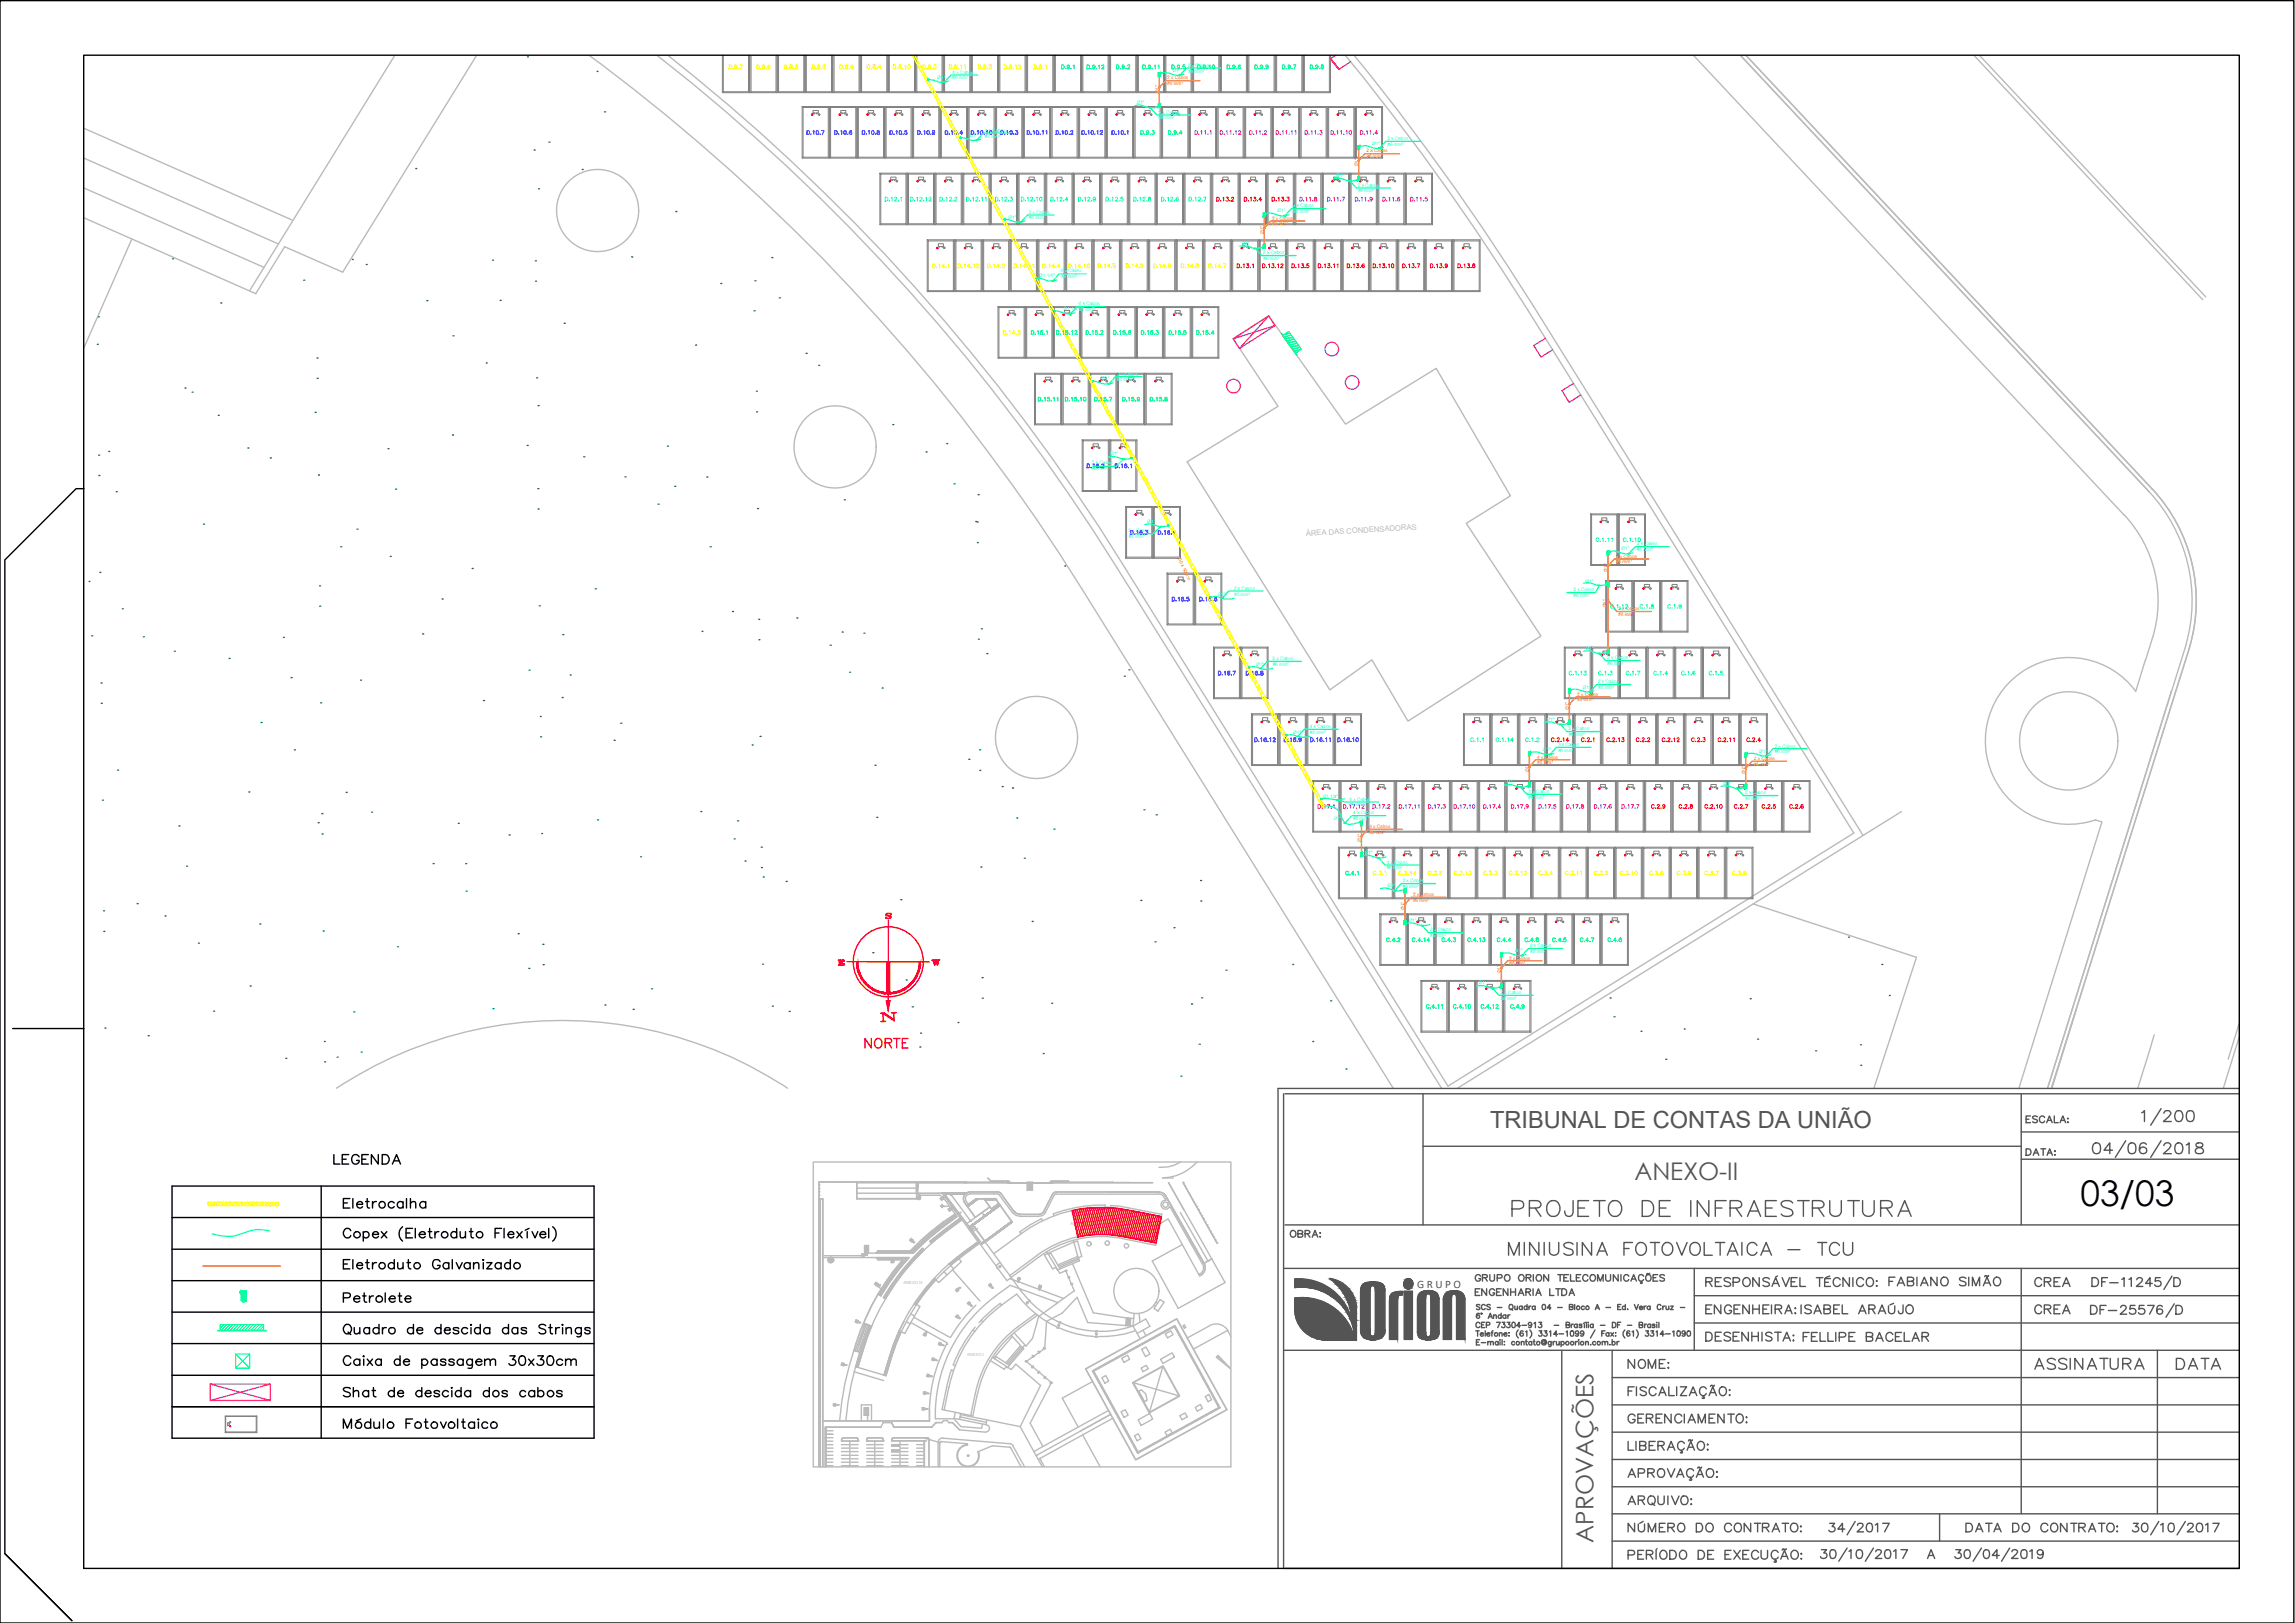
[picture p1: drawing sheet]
<svg xmlns="http://www.w3.org/2000/svg" width="420mm" height="297mm" viewBox="0 0 420 297" stroke-linecap="round" stroke-linejoin="round" font-family="sans-serif">
<defs><g id="words">
<text font-size="6.6" fill="#545454" x="275.5" y="224">PROJETO DE INFRAESTRUTURA</text>
<text font-size="6.5" x="380.9" y="220.8">03/03</text>
<text font-size="6.2" fill="#545454" x="390.9" y="207.1">1/200</text>
<text font-size="5.7" fill="#545454" x="274.8" y="231.1">MINIUSINA FOTOVOLTAICA - TCU</text>
<g font-size="5.3" fill="#545454">
<text x="371.5" y="251.9">ASSINATURA</text>
<text x="397.2" y="251.9">DATA</text>
</g>
<text font-size="4.9" fill="#f00" x="157" y="193">NORTE</text>
<text font-size="4.9" x="60" y="214.1">LEGENDA</text>
<g font-size="4.9" fill="#545454">
<text x="371.5" y="236.7">CREA</text>
<text x="371.5" y="241.7">CREA</text>
<text x="296.7" y="281.5">NÚMERO DO CONTRATO:</text>
</g>
<text font-size="4.4" fill="#f00" x="159.8" y="188">N</text>
<g font-size="4.4" fill="#545454">
<text x="299.2" y="216">ANEXO-II</text>
<text x="296.7" y="251.5">NOME:</text>
<text x="311.1" y="246.6">DESENHISTA:</text>
<text x="328.8" y="246.6">FELLIPE BACELAR</text>
<text x="291.7" y="282.3" transform="rotate(-90 291.7 282.3)">APROVAÇÕES</text>
</g>
<text font-size="4.4" x="61.7" y="262.5">Módulo Fotovoltaico</text>
<text font-size="4.3" fill="#545454" x="272.8" y="206.4">TRIBUNAL DE CONTAS DA UNIÃO</text>
<g font-size="4" fill="#f00">
<text x="160.9" y="169.3">S</text>
<text x="169.3" y="177.8">W</text>
</g>
<text font-size="4" fill="#545454" x="234.9" y="227.5">OBRA:</text>
<text font-size="3.5" fill="#f00" x="152.4" y="177.8">E</text>
<g font-size="3.1" fill="#808080">
<text x="161.6" y="34.6">+</text>
<text x="166.5" y="34.6">+</text>
<text x="176.7" y="34.6">+</text>
<text x="181.7" y="34.6">+</text>
<text x="191.9" y="34.6">+</text>
<text x="196.8" y="34.6">+</text>
<text x="207.1" y="34.6">+</text>
<text x="222.2" y="34.6">+</text>
<text x="232.5" y="34.6">+</text>
<text x="237.4" y="34.6">+</text>
<text x="252.6" y="34.6">+</text>
<text x="189.8" y="71.3">+</text>
<text x="205" y="71.3">+</text>
<text x="286.8" y="121.4">+</text>
<text x="265.6" y="182.4">+</text>
</g>
<text font-size="3.1" fill="#0ff" x="247.6" y="34.6">+</text>
<text font-size="3.1" fill="#0f0" x="200" y="71.3">+</text>
<g font-size="2.6" fill="#808080">
<text x="148.5" y="22.2">-</text>
<text x="152.4" y="22.2">+</text>
<text x="153.8" y="22.2">-</text>
<text x="157.3" y="22.2">+</text>
<text x="158.7" y="22.2">-</text>
<text x="162.6" y="22.2">+</text>
<text x="167.6" y="22.2">+</text>
<text x="172.5" y="22.2">+</text>
<text x="177.8" y="22.2">+</text>
<text x="178.9" y="22.2">-</text>
<text x="182.7" y="22.2">+</text>
<text x="184.1" y="22.2">-</text>
<text x="188" y="22.2">+</text>
<text x="189.1" y="22.2">-</text>
<text x="194" y="22.2">-</text>
<text x="197.9" y="22.2">+</text>
<text x="199.3" y="22.2">-</text>
<text x="204.3" y="22.2">-</text>
<text x="208.1" y="22.2">+</text>
<text x="213.1" y="22.2">+</text>
<text x="218.4" y="22.2">+</text>
<text x="219.4" y="22.2">-</text>
<text x="223.3" y="22.2">+</text>
<text x="228.2" y="22.2">+</text>
<text x="233.5" y="22.2">+</text>
<text x="234.6" y="22.2">-</text>
<text x="238.5" y="22.2">+</text>
<text x="239.9" y="22.2">-</text>
<text x="243.4" y="22.2">+</text>
<text x="248.7" y="22.2">+</text>
<text x="249.8" y="22.2">-</text>
<text x="163" y="34.6">-</text>
<text x="167.9" y="34.6">-</text>
<text x="172.9" y="34.6">-</text>
<text x="183.1" y="34.6">-</text>
<text x="188" y="34.6">-</text>
<text x="193.3" y="34.6">-</text>
<text x="198.3" y="34.6">-</text>
<text x="203.2" y="34.6">-</text>
<text x="208.5" y="34.6">-</text>
<text x="213.4" y="34.6">-</text>
<text x="218.7" y="34.6">-</text>
<text x="223.7" y="34.6">-</text>
<text x="228.6" y="34.6">-</text>
<text x="233.9" y="34.6">-</text>
<text x="238.8" y="34.6">-</text>
<text x="254" y="34.6">-</text>
<text x="258.9" y="34.6">-</text>
<text x="170.4" y="46.6">+</text>
<text x="175.3" y="46.6">+</text>
<text x="176.7" y="46.6">-</text>
<text x="180.3" y="46.6">+</text>
<text x="181.7" y="46.6">-</text>
<text x="186.6" y="46.6">-</text>
<text x="190.5" y="46.6">+</text>
<text x="191.9" y="46.6">-</text>
<text x="196.8" y="46.6">-</text>
<text x="200.7" y="46.6">+</text>
<text x="205.7" y="46.6">+</text>
<text x="210.6" y="46.6">+</text>
<text x="215.9" y="46.6">+</text>
<text x="217" y="46.6">-</text>
<text x="220.8" y="46.6">+</text>
<text x="222.2" y="46.6">-</text>
<text x="226.1" y="46.6">+</text>
<text x="232.5" y="46.6">-</text>
<text x="236" y="46.6">+</text>
<text x="237.4" y="46.6">-</text>
<text x="241.3" y="46.6">+</text>
<text x="242.4" y="46.6">-</text>
<text x="246.2" y="46.6">+</text>
<text x="247.6" y="46.6">-</text>
<text x="251.2" y="46.6">+</text>
<text x="252.6" y="46.6">-</text>
<text x="256.5" y="46.6">+</text>
<text x="257.5" y="46.6">-</text>
<text x="261.4" y="46.6">+</text>
<text x="262.8" y="46.6">-</text>
<text x="266.7" y="46.6">+</text>
<text x="267.8" y="46.6">-</text>
<text x="183.1" y="58.9">+</text>
<text x="184.5" y="58.9">-</text>
<text x="189.4" y="58.9">-</text>
<text x="198.3" y="58.9">+</text>
<text x="203.6" y="58.9">+</text>
<text x="208.5" y="58.9">+</text>
<text x="213.8" y="58.9">+</text>
<text x="218.7" y="58.9">+</text>
<text x="206.4" y="70.9">-</text>
<text x="211.3" y="70.9">-</text>
<text x="198.6" y="83.3">+</text>
<text x="200" y="83.3">-</text>
<text x="203.6" y="83.3">+</text>
<text x="207.8" y="95.2">-</text>
<text x="293.2" y="96.7">-</text>
<text x="298.1" y="96.7">-</text>
<text x="214.1" y="107.6">+</text>
<text x="215.5" y="107.6">-</text>
<text x="220.5" y="107.6">-</text>
<text x="295.6" y="109">-</text>
<text x="299.5" y="109">+</text>
<text x="300.9" y="109">-</text>
<text x="304.4" y="109">+</text>
<text x="305.9" y="109">-</text>
<text x="229" y="121">-</text>
<text x="288.2" y="121">-</text>
<text x="298.4" y="121">-</text>
<text x="303.4" y="121">-</text>
<text x="308.3" y="121">-</text>
<text x="313.6" y="121">-</text>
<text x="229.7" y="133.3">+</text>
<text x="239.9" y="133.3">+</text>
<text x="244.8" y="133.3">+</text>
<text x="268.5" y="133.3">+</text>
<text x="273.4" y="133.3">+</text>
<text x="274.8" y="133.3">-</text>
<text x="278.7" y="133.3">+</text>
<text x="279.8" y="133.3">-</text>
<text x="283.6" y="133.3">+</text>
<text x="288.6" y="133.3">+</text>
<text x="290" y="133.3">-</text>
<text x="293.9" y="133.3">+</text>
<text x="294.9" y="133.3">-</text>
<text x="298.8" y="133.3">+</text>
<text x="300.2" y="133.3">-</text>
<text x="303.7" y="133.3">+</text>
<text x="305.2" y="133.3">-</text>
<text x="309" y="133.3">+</text>
<text x="310.1" y="133.3">-</text>
<text x="314" y="133.3">+</text>
<text x="319.3" y="133.3">+</text>
<text x="320.3" y="133.3">-</text>
<text x="247.3" y="145.7">-</text>
<text x="252.2" y="145.7">-</text>
<text x="257.2" y="145.7">-</text>
<text x="262.5" y="145.7">-</text>
<text x="267.4" y="145.7">-</text>
<text x="272.3" y="145.7">-</text>
<text x="282.6" y="145.7">-</text>
<text x="287.5" y="145.7">-</text>
<text x="292.8" y="145.7">-</text>
<text x="297.7" y="145.7">-</text>
<text x="302.7" y="145.7">-</text>
<text x="308" y="145.7">-</text>
<text x="312.9" y="145.7">-</text>
<text x="323.1" y="145.7">-</text>
<text x="328.1" y="145.7">-</text>
<text x="245.5" y="157.7">+</text>
<text x="255.8" y="157.7">+</text>
<text x="256.8" y="157.7">-</text>
<text x="260.7" y="157.7">+</text>
<text x="262.1" y="157.7">-</text>
<text x="265.6" y="157.7">+</text>
<text x="270.9" y="157.7">+</text>
<text x="275.9" y="157.7">+</text>
<text x="277.3" y="157.7">-</text>
<text x="282.2" y="157.7">-</text>
<text x="286.1" y="157.7">+</text>
<text x="287.5" y="157.7">-</text>
<text x="291" y="157.7">+</text>
<text x="292.5" y="157.7">-</text>
<text x="296.3" y="157.7">+</text>
<text x="297.4" y="157.7">-</text>
<text x="301.3" y="157.7">+</text>
<text x="302.7" y="157.7">-</text>
<text x="306.2" y="157.7">+</text>
<text x="311.5" y="157.7">+</text>
<text x="312.6" y="157.7">-</text>
<text x="316.4" y="157.7">+</text>
<text x="317.9" y="157.7">-</text>
<text x="252.9" y="170">+</text>
<text x="259.3" y="170">-</text>
<text x="263.2" y="170">+</text>
<text x="264.6" y="170">-</text>
<text x="268.5" y="170">+</text>
<text x="269.5" y="170">-</text>
<text x="273.4" y="170">+</text>
<text x="274.8" y="170">-</text>
<text x="278.3" y="170">+</text>
<text x="279.8" y="170">-</text>
<text x="283.6" y="170">+</text>
<text x="284.7" y="170">-</text>
<text x="288.6" y="170">+</text>
<text x="290" y="170">-</text>
<text x="293.5" y="170">+</text>
<text x="294.9" y="170">-</text>
<text x="261.8" y="182">-</text>
<text x="267.1" y="182">-</text>
<text x="276.9" y="182">-</text>
</g>
<g font-size="2.6" fill="#0ff">
<text x="209.5" y="22.2">-</text>
<text x="243.8" y="34.6">-</text>
<text x="227.2" y="46.6">-</text>
<text x="194.7" y="58.9">-</text>
<text x="293.2" y="121">-</text>
<text x="285" y="133.3">-</text>
<text x="242" y="145.7">-</text>
<text x="277.6" y="145.7">-</text>
<text x="318.2" y="145.7">-</text>
<text x="250.5" y="157.7">+</text>
<text x="258.2" y="170">+</text>
<text x="272" y="182">-</text>
</g>
<g font-size="2.6" fill="#0f0">
<text x="249.1" y="34.6">-</text>
<text x="231.1" y="46.6">+</text>
<text x="193.3" y="58.9">+</text>
<text x="205" y="83.3">-</text>
<text x="213.1" y="95.2">-</text>
<text x="294.6" y="109">+</text>
<text x="254.4" y="170">-</text>
</g>
<g font-size="2.6" fill="#ff0">
<text x="196.1" y="70.9">-</text>
<text x="219.1" y="107.6">+</text>
<text x="224" y="121">-</text>
<text x="230.7" y="133.3">-</text>
<text x="234.6" y="133.3">+</text>
</g>
<text font-size="2.1" fill="#545454" x="259.4" y="235.7">G R U P O</text>
<text font-size="1.4" fill="#bababa" x="239.1" y="98.1" transform="rotate(-3 239.1 98.1)">ÁREA DAS CONDENSADORAS</text>
<g font-size=".9" fill="#0ff">
<text x="171.6" y="14.4">Ø1&quot;</text>
<text x="174.4" y="13.5">4 x Cabos</text>
<text x="174.4" y="14.5">#6 mm²</text>
<text x="214.7" y="13.2">Ø1&quot;</text>
<text x="217.5" y="12.2">2 x Cabos</text>
<text x="217.5" y="13.3">#6 mm²</text>
<text x="208.1" y="19">Ø1&quot;</text>
<text x="212.1" y="20.8">2 x Cabos</text>
<text x="212.1" y="21.8">#6 mm²</text>
<text x="177.5" y="25.1">Ø1&quot;</text>
<text x="180.3" y="24.2">4 x Cabos</text>
<text x="180.3" y="25.2">#6 mm²</text>
<text x="251.2" y="26.5">Ø1&quot;</text>
<text x="254" y="25.6">2 x Cabos</text>
<text x="254" y="26.7">#6 mm²</text>
<text x="244.6" y="32.5">Ø1&quot;</text>
<text x="248.6" y="34.2">2 x Cabos</text>
<text x="248.6" y="35.2">#6 mm²</text>
<text x="184.7" y="40.2">Ø1&quot;</text>
<text x="188.3" y="39.1">2 x Cabos</text>
<text x="188.4" y="40.2">#6 mm²</text>
<text x="233.9" y="38.9">Ø1&quot;</text>
<text x="236.7" y="38">2 x Cabos</text>
<text x="236.7" y="39">#6 mm²</text>
<text x="227.3" y="44.8">Ø1&quot;</text>
<text x="231.3" y="46.6">2 x Cabos</text>
<text x="231.3" y="47.6">#6 mm²</text>
<text x="190.2" y="50.8">Ø1.1/4&quot;</text>
<text x="194.2" y="49.9">6 x Cabos</text>
<text x="194.3" y="50.9">#6 mm²</text>
<text x="194.7" y="56.8">Ø1.1/4&quot;#6 mm²</text>
<text x="197.5" y="55.9">6 x Cabos</text>
<text x="201.7" y="69.6">Ø1&quot;</text>
<text x="204.5" y="68.7">2 x Cabos</text>
<text x="204.5" y="69.8">#6 mm²</text>
<text x="203.3" y="83.3">Ø1&quot;</text>
<text x="199.9" y="85">2 x Cabos</text>
<text x="199.9" y="86">#6 mm²</text>
<text x="210" y="95.7">Ø1&quot;</text>
<text x="206.6" y="97.4">2 x Cabos</text>
<text x="206.7" y="98.4">#6 mm²</text>
<text x="296.9" y="100.7">Ø1&quot;</text>
<text x="299.7" y="99.8">2 x Cabos</text>
<text x="299.7" y="100.9">#6 mm²</text>
<text x="225.9" y="108">2 x Cabos</text>
<text x="290.3" y="106.6">Ø1&quot;</text>
<text x="222.9" y="109">Ø1&quot;</text>
<text x="225.9" y="109">#6 mm²</text>
<text x="288.1" y="108.2">2 x Cabos</text>
<text x="288.1" y="109.3">#6 mm²</text>
<text x="290.3" y="118.9">Ø1&quot;</text>
<text x="230" y="121.9">Ø1&quot;</text>
<text x="233" y="120.8">2 x Cabos</text>
<text x="233" y="121.9">#6 mm²</text>
<text x="292.6" y="125.1">2 x Cabos</text>
<text x="294.3" y="120.7">2 x Cabos</text>
<text x="294.3" y="121.7">#6 mm²</text>
<text x="283.2" y="131.9">Ø1&quot;</text>
<text x="289.8" y="126">Ø1&quot;</text>
<text x="292.6" y="126.1">#6 mm²</text>
<text x="236.8" y="134.3">Ø1&quot;</text>
<text x="239.8" y="133.3">4 x Cabos</text>
<text x="239.8" y="134.3">#6 mm²</text>
<text x="282.4" y="137.5">Ø1&quot;</text>
<text x="285.2" y="136.6">3 x Cabos</text>
<text x="285.2" y="137.6">#6 mm²</text>
<text x="287.1" y="133.7">2 x Cabos</text>
<text x="287.2" y="134.7">#6 mm²</text>
<text x="322.1" y="137.7">Ø1&quot;</text>
<text x="324.9" y="136.8">2 x Cabos</text>
<text x="324.9" y="137.8">#6 mm²</text>
<text x="275.9" y="143.4">Ø1&quot;</text>
<text x="315.5" y="143.6">Ø1&quot;</text>
<text x="242.2" y="146">Ø1.1/4&quot;</text>
<text x="247.1" y="146.6">6 x Cabos</text>
<text x="247.1" y="147.6">#6 mm²</text>
<text x="247.7" y="149">4 x Cabos</text>
<text x="279.8" y="145.1">3 x Cabos</text>
<text x="279.8" y="146.2">#6 mm²</text>
<text x="319.5" y="145.4">2 x Cabos</text>
<text x="319.5" y="146.4">#6 mm²</text>
<text x="244.2" y="150.1">Ø1&quot;</text>
<text x="247.7" y="150.1">#6 mm²</text>
<text x="249.9" y="156.3">Ø1&quot;</text>
<text x="253.9" y="158.1">4 x Cabos</text>
<text x="253.9" y="159.1">#6 mm²</text>
<text x="256.8" y="161.5">2 x Cabos</text>
<text x="254" y="162.4">Ø1&quot;</text>
<text x="256.8" y="162.5">#6 mm²</text>
<text x="257.9" y="168.7">Ø1&quot;</text>
<text x="261.8" y="170.5">2 x Cabos</text>
<text x="261.8" y="171.5">#6 mm²</text>
<text x="280.1" y="173.3">2 x Cabos</text>
<text x="277.3" y="174.3">Ø1&quot;</text>
<text x="280.2" y="174.4">#6 mm²</text>
<text x="270.8" y="180.2">Ø1&quot;</text>
<text x="274.7" y="181.9">2 x Cabos</text>
<text x="274.7" y="183">#6 mm²</text>
</g>
<g font-size=".9" fill="#ff7f00">
<text x="212.1" y="17" transform="rotate(-90 212.1 17)">Ø1&quot;</text>
<text x="213.7" y="14.5">2 x Cabos</text>
<text x="213.7" y="15.6">#6 mm²</text>
<text x="250.2" y="27.9">2 x Cabos</text>
<text x="250.2" y="28.9">#6 mm²</text>
<text x="248.7" y="30.4" transform="rotate(-90 248.7 30.4)">Ø1&quot;</text>
<text x="232.9" y="40.2">2 x Cabos</text>
<text x="232.9" y="41.3">#6 mm²</text>
<text x="231.4" y="42.8" transform="rotate(-90 231.4 42.8)">Ø1&quot;</text>
<text x="215.5" y="102" transform="rotate(64 215.5 102)">100 x 50mm</text>
<text x="294.3" y="104.6" transform="rotate(-90 294.3 104.6)">Ø1&quot;</text>
<text x="295.9" y="102.1">2 x Cabos</text>
<text x="295.9" y="103.1">#6 mm²</text>
<text x="294.1" y="111.2" transform="rotate(-90 294.1 111.2)">Ø1&quot;</text>
<text x="296.3" y="111.7">2 x Cabos</text>
<text x="296.3" y="112.7">#6 mm²</text>
<text x="287.2" y="129.9" transform="rotate(-90 287.2 129.9)">Ø1&quot;</text>
<text x="288.8" y="127.4">2 x Cabos</text>
<text x="288.8" y="128.4">#6 mm²</text>
<text x="279.9" y="141.4" transform="rotate(-90 279.9 141.4)">Ø1&quot;</text>
<text x="281.4" y="138.8">4 x Cabos</text>
<text x="281.4" y="139.9">#6 mm²</text>
<text x="319.5" y="141.6" transform="rotate(-90 319.5 141.6)">Ø1&quot;</text>
<text x="321.1" y="139.1">2 x Cabos</text>
<text x="321.1" y="140.1">#6 mm²</text>
<text x="249.2" y="154.1" transform="rotate(-90 249.2 154.1)">Ø1&quot;</text>
<text x="250.7" y="151.6">4 x Cabos</text>
<text x="250.7" y="152.6">#6 mm²</text>
<text x="257.1" y="166.5" transform="rotate(-90 257.1 166.5)">Ø1&quot;</text>
<text x="258.7" y="164">2 x Cabos</text>
<text x="258.7" y="165">#6 mm²</text>
<text x="274.8" y="178.2" transform="rotate(-90 274.8 178.2)">Ø1&quot;</text>
<text x="276.3" y="175.6">2 x Cabos</text>
<text x="276.4" y="176.6">#6 mm²</text>
</g>
<g font-size=".8" fill="#bababa">
<text x="196" y="224.2">ANEXO II</text>
<text x="165.4" y="234.9">ANEXO III</text>
<text x="177" y="248.2">ANEXO I</text>
</g>
</g></defs>
<!-- layer: ARQUITETURA -->
<g fill="none" stroke="#bababa" stroke-width=".25">
<path d="M72.3 10.1l-26.6 43.1M87.2 10.1l-24.5 39.7-10.6-4.6-5.3 8.5-31.4-13.8M107.9 10.1a354.8 354.8 0 0 1 90.1 97.6l57.1 91.5M120.3 10.1a361.9 361.9 0 0 1 84.1 93.6l59.5 95.5M122.3 10.1a361.9 361.9 0 0 1 83.1 93l59.7 95.7 74.3-46.3-59.7-95.7a444 444 0 0 0-33.4-46.7M247.9 10.1a453.2 453.2 0 0 1 32.9 46l60.3 96.8M310 10.1l78.9 84.2M318.6 10.1l74.8 79.9a29.2 29.2 0 0 1 6.8 28l-25.3 81.2 22.7-72.8M319.7 10.1l74.3 79.4M361.4 10.1l41.9 44.7M362.4 10.1l41.4 44.2M15.4 34.4l32.9 14.5"/>
<path d="M15.4 23.5l38 16.7M15.4 28.9l35.6 15.7M24.1 43.8l-8.7 19.9M225.8 62l6.5-4.2 14 19.8 16.6-10.2 13.6 23.3-8.1 5.1 13.7 20.6-24.3 15.6-6.6-11.2-7.7 5.5-26.2-41.8 16.7-10.1zM388.9 94.2a23 23 0 0 1 5.2 22.6M394 89.4a30 30 0 0 1 6.7 29.5 30 30 0 0 0-6.7-29.5zM394 116.8l-3 9.8M400.7 119l-25.1 80.2 4.5-14.5M400.7 118.9l-25.2 80.3M391 126.5a15.3 15.3 0 0 0-20-4 15.3 15.3 0 0 0-6.1 19.5 15.3 15.3 0 0 0 18.8 8M348.1 148.5l-81.3 50.7M383.6 150.1l1.2 .3-15.2 48.8"/>
<path d="M320.9 165.4l30 9.8-7.8 24M61.6 199.2a74.9 74.9 0 0 1 82.6 0M394.4 189.4l-3 9.8M409.9 189.9l-2.9 9.3M409.9 187.4l-2 6.4M148.9 212.7h76.4v55.8h-76.4zM149.9 216.4h.1M149.9 219.4h.1M149.9 217.5h.1M149.9 216.9h.1M149.9 218.8h.1M149.9 218.1h.1"/>
<path d="M149.9 216.9v51.6v-49.1M149.9 216.4v3M149.9 216.3l27.1 .1M150.6 216.4h.1M151.2 216.4h.1M151.8 216.4h.1M152.5 216.4h.1M153.1 216.4h.1M153.8 216.4h.1M154.4 216.4h.1M155 216.4h.1M155.7 216.4h.1"/>
<path d="M156.3 216.4h.1M156.8 216.4h11v3h-11zM156.9 218.4h19.9M156.9 217.5h10.9M156.9 216.4h.1M157.6 216.4h.1M158.2 216.4h.1M158.8 216.4h.1M159.5 216.4h.1M160.1 216.4h.1M160.7 216.4h.1M161.4 216.4h.1"/>
<path d="M162 216.4h.1M162.6 216.4h.1M163.3 216.4h.1M163.9 216.4h.1M164.5 216.4h.1M165.2 216.4h.1M165.8 216.4h.1M166.5 216.4h.1M167.1 216.4h.1M167.7 216.4h.1M167.8 216.5h.1M167.8 216.6h.1"/>
<path d="M167.8 216.7h.1M167.8 216.8h.1M167.8 216.9h.1M167.8 217h.1M167.8 217.1h.1M167.8 217.2h.1M167.8 217.3h.1M167.8 217.4h.1M167.8 217.5h.1M167.8 217.6h.1M167.8 217.7h.1M167.8 217.8h.1"/>
<path d="M167.8 217.9h.1M167.8 218h.1M167.8 218.1h.1M167.8 218.2h.1M167.8 218.3h.1M167.8 216.5v1.9v-1.9M167.8 218.4h4.5M167.8 216.4h17M167.9 218.4v1M168 219.1h.4v.4h-.4zM168.1 219.3h.2v.1h-.2zM168.2 219.3h.1"/>
<path d="M168.2 218.8h.1M168.2 218.7v.1M168.2 219.4h.1M168.2 219.3l.1 .1zM168.2 218.7h.1M168.2 219.3v-.5v.5M168.3 219.4h.1M168.3 219.3h.1M168.3 218.7v.1M168.4 216.4h.1M169 216.4h.1M169.6 216.4h.1"/>
<path d="M170.3 216.4h.1M170.9 216.4h.1M171.5 216.4h.1M171.9 218.8l.4 .1 .4 .3M172.1 219.4l.4-.3 .2 .3-.3 .3zM172.2 216.4h.1M172.3 219.4l.1-.1 .1 .1-.1 .1zM172.4 219.4h.1M172.4 219.4v-.1v.1M172.5 219.4h.1M172.5 218.4h.1M172.5 219.4h-.1"/>
<path d="M172.5 218.4h4.3M172.6 218.4h.1M172.6 218.4v.1M172.7 218.4h.1M172.7 218.4v.1M172.7 219.2l2.5 3.5-2.4 1.8M172.8 218.8l.3 .2M172.8 219.1h.1M172.8 218.4h.1M172.8 219.1l-.4 .3M172.8 218.4v.1M172.8 218.8l6.5 8.8"/>
<path d="M172.8 216.4h.1M172.8 218.6h3.9M172.9 219h.1M172.9 219l-.1 .1M172.9 218.4h.1M172.9 219.1h-.1M172.9 218.4v.1M173 218.4h.1M173 218.4v.1M173 219.1l2.8 3.8M173.1 218.4v.1M173.1 218.4h.1"/>
<path d="M173.1 218.8l6.7 8.9zM173.2 218.8l-.4-.3-.5-.1 .8 .4M173.2 218.4h.1M173.2 218.4v.1M173.3 218.4v.1M173.3 218.4h.1M173.4 218.4h.1M173.4 218.4v.1M173.4 216.4h.1M173.5 218.4h.1M173.5 218.4v.1M173.6 218.4h.1"/>
<path d="M173.6 218.4v.1M173.7 218.4h.1M173.7 218.4v.1M173.8 218.4h.1M173.8 218.4v.1M173.9 218.4h.1M173.9 218.4v.1M174 218.4h.1M174 218.4v.1M174.1 216.4h.1M174.1 218.4h.1M174.1 218.4v.1"/>
<path d="M174.1 218.6l3.5 4.8M174.1 218.6h.2M174.1 218.6l-.1 .2M174.2 218.4h.1M174.2 218.4v.1M174.3 218.4h.1M174.3 218.4v.1M174.4 218.4v.1M174.4 218.4h.1M174.5 218.4h.1M174.5 218.4v.1M174.6 218.4v.1"/>
<path d="M174.7 218.4v.1M174.7 216.4h.1M174.8 218.4v.1M174.8 218.4h.1M174.9 218.4v.1M175 218.4v.1M175.1 218.4v.1M175.1 218.4h.1M175.2 218.4v.1M175.3 218.4v.1M175.3 216.4h.1M175.4 218.4h.1"/>
<path d="M175.4 218.4v.1M175.5 218.4v.1M175.6 218.4v.1M175.7 218.4h.1M175.7 218.4v.1M175.8 218.4v.1M175.9 218.4v.1M176 216.4h.1M176 218.4h.1M176 218.4v.1M176.1 218.4v.1M176.2 218.4v.1"/>
<path d="M176.3 218.4h.1M176.3 218.4v.1M176.4 218.4v.1M176.5 218.4v.1M176.6 218.4h.1M176.6 216.4h.1M176.6 218.4v.1M176.7 218.4v.1M176.7 218.4h.1M176.7 218.4l-3.9 .1M176.8 218.4h.1M176.8 218.4v.1"/>
<path d="M177 216.4h.1M177.2 216.4h7.6M177.6 218.5h5M177.6 218.2h5M177.6 218.1h5M177.6 218.5a.87 .87 0 0 0-.7 1.4l.4 .5M177.6 218.2a1.21 1.21 0 0 0-1 1.9l.4 .5M177.6 218.1a1.25 1.25 0 0 0-1 2l.4 .5M177.9 220l.2 .2M178 220l.1 .1M178 220h.1M178 219.9h.1"/>
<path d="M178 219.9v.1M178 219.9l.1 .2M178.1 219.9h.1M178.1 219.9l.1 .1-.1-.1M178.1 219.9v.1M178.1 220h.1M178.1 219.9l.1 .1M178.1 219.9l-.1 .1M178.1 220h-.1M178.1 220l-.1 .1 .1-.1M178.1 220v.1v-.1M178.1 219.9l-.2 .1"/>
<path d="M178.1 220l-.1 .1M178.2 219.9v.1M178.2 220l-.4 .3M178.3 219.9l-.1-.1 .1 .2M178.3 219.8v.1l-.1-.1M178.3 219.8h.1M178.3 219.8l.1 .1M178.4 219.7v.2l-.1-.2M178.4 219.7l-.3 .2M178.4 219.7l.1 .1M178.5 219.7v.1M178.5 219.6l.1 .1"/>
<path d="M178.5 219.8l-.3 .2M178.6 219.7l-.1-.1 .1 .2M178.6 219.6v.1M178.6 219.6h.1M178.6 219.5l.1 .2-.1-.2M178.6 219.5l.1 .2-.1-.1M178.6 219.5h.1M178.6 219.5l-.2 .2M178.6 219.5l.1 .2zM178.6 219.5l.1 .2M178.7 219.5h.1M178.7 219.6l-.1-.1 .2 .1"/>
<path d="M178.7 219.4l.1 .2-.1-.1M178.7 219.4h.1M178.7 219.4l.1 .2zM178.7 219.4l.2 .2M178.8 219.4h.1M178.8 219.4l-1.8 1.3 .2-.2M178.8 219.4l.1 .2M178.8 219.4l-.2 .1M178.8 219.4l-1.8 1.3M178.8 219.4h.3M178.8 219.4l.1 .1-.1-.1M178.8 219.4l.1 .1v-.1"/>
<path d="M178.9 219.6l-.4 .2M178.9 219.5h.1M178.9 219.4l.1 .1zM179 219.4h.1M179 219.4l-1.9 1.4M179 219.4h1.2M179.1 219.4l-.2 .2M179.1 219.4l-2 1.4M180.2 219.4h2l.1 .1M180.2 219.4l.1 .2M180.2 219.4l1 1.5-2.6 1.9-1.5-2M180.2 219.4h.1"/>
<path d="M180.2 219.4h2v.1M180.2 219.4v.1M180.3 219.4v.1M180.3 219.4v.2v-.2M180.3 219.4v.2M180.3 219.5h2M180.3 219.6h.2M180.3 219.6l1.2 1.6 1.3-1M180.4 219.4v.2M180.4 219.4v.2v-.2M180.5 219.4v.2v-.2M180.5 219.4v.2"/>
<path d="M180.6 219.4v.1M180.6 219.4v.1zM180.6 219.5h.1M180.7 219.4v.1M180.7 219.4h-.5l.1 .2 2-.1M180.7 219.4h1.5M180.7 219.5l-.2 .1M180.8 219.4v.1v-.1M180.8 219.5h.1M180.8 219.4v.1M180.8 215.6l.6 .6h3M180.8 215.6l.6 .5h3.1"/>
<path d="M180.9 219.4v.1M181 219.4v.1M181 219.5h.1M181.1 219.5h.1M181.1 219.4v.1M181.1 219.4v.1zM181.1 219.4h.1M181.2 219.4v.1M181.2 219.4v.1v-.1M181.2 219.5h.1M181.3 219.5h.1M181.3 219.4h.1"/>
<path d="M181.3 219.4v.1M181.3 219.4v.1v-.1M181.4 219.4v.1M181.5 219.5h.1M181.5 219.4v.1M181.5 219.4h.1M181.6 219.4v.1v-.1M181.6 219.4v.1M181.6 219.4h.1M181.6 219.4v.1l.1-.1M181.7 219.5h.1M181.7 219.4v.1"/>
<path d="M181.7 219.4v.1v-.1M181.7 219.4h.1M181.8 219.4v.1v-.1M181.8 219.5h.1M181.8 219.4h.1M181.8 219.4v.1M181.9 219.5h.1M181.9 219.4v.1M181.9 219.4h.1M182 219.4v.1M182 219.4h.1M182.1 219.5h.1"/>
<path d="M182.1 219.4v.1M182.1 219.4h.1M182.1 219.4v.1v-.1M182.2 219.4v.1M182.2 219.4l.1 .1M182.3 219.5h.1M182.3 219.5l3 4.2M182.6 218.5l.4 .2M182.6 218.1l.7 .4 2.3 3.1M182.7 218.2l.6 .3 2.2 3.1M183 218.7l2.4 3.3M183.6 216.4h.1"/>
<path d="M184.2 216.4h.1M184.5 216.1l.4 .3M184.5 216.1l.3 .3M184.5 216.5h.1M184.5 216.4h.1M184.5 216.5h3.5l.2 .2M184.8 216.4v.1h.2M184.8 216.4v.1h-.3M184.8 216.4v.1h1.6M184.8 216.4v.1h2.4M184.8 216.5h.1M184.8 216.4h.1"/>
<path d="M184.8 216.4v.1M184.8 216.5h-27.9v2.9h11.6v-.6h3.3M185 216.5h.1M186.4 216.5h.1M187.2 216.5h.1M187.2 216.6h.1M187.2 216.6h.8M188 216.6h.1M188 216.4h1v1.4h-1zM188.2 216.6h.1M188.2 216.7h.1M188.2 216.6v.1"/>
<path d="M188.3 216.6v.3M188.3 217.5h.1M188.3 216.6h.1M188.3 217.3h.1M188.3 216.7h.1M188.3 216.9h.1M188.3 217.6h.5M188.3 216.6h.5M188.3 216.5v.1M188.3 217.2h.1M188.3 216.7h.5M188.3 217.4h.1"/>
<path d="M188.3 217.2v.2M188.5 217.3h.1M188.5 217.3l-.1 .1M188.5 217.1h.3M188.5 217.1v.2M188.5 217.1l.3 .1h-.3M188.5 217.3h.3M188.8 217.5h.1M188.8 217.3h.1M188.8 216.7h.1M188.8 216.9h.1M188.8 216.6h.1"/>
<path d="M188.8 216.6h-.5v.3M188.8 216.5v.4v-.4h-.5v.4M188.8 217.1v.5M188.8 217.1h.1M188.8 217.1v.5h-.5v-.5v.5M189 216.6h.1M189 216.6h.9M189.1 216.6h.1M189.9 216.5h.1M189.9 216.6h.1M190.7 216.5h1.8h-.2v-.1v.1M190.7 216.5h1.6h-.3"/>
<path d="M190.7 216.5h.1M192 216.5h.1M192.2 216.5h18.8M192.3 216.4h.1M192.3 216.4v.1h-.3M192.3 216.5h.1M192.3 216.4h11.6M192.3 216.4v.1M192.3 216.4h18.7M192.6 216.5h.1M192.6 216.5h-3.6l-.2 .2v-.1M192.6 216.1h3.1"/>
<path d="M192.6 216.2h3.1M192.6 216.1l-.4 .3M192.6 216.1l-.3 .3M193 218.8l-1.7 3.2M193.3 218.6h18.7M193.4 218.5l-.4 .3M193.4 218.2h18.7a1.59 1.59 0 0 1 1.3 .7M193.4 218.1h18.7a1.63 1.63 0 0 1 1.4 .9M193.4 218.2h-.3l-.4 .4-1.6 3.2M193.4 218.1l-.3 .1-.4 .4-1.6 3.1M204.5 216.4h.1M205.1 216.4h.1"/>
<path d="M205.8 216.4h.1M206.4 216.4h.1M212.1 218.5a1.25 1.25 0 0 1 1.1 .6M212.9 218.4l.6 .5M213.1 219.2l.4 .5a.83 .83 0 0 0-.9 .6 .83 .83 0 0 0 .5 1 .83 .83 0 0 0 1-.5M213.4 219l7 12.2M213.5 219l.2 .4M213.9 216.4l10.4 18.3-8.6 4.8M216.2 212.7a6.5 6.5 0 0 1-4 .9M216.6 216.4h.1M216.6 216.4l6.2 11.1-6.2-11.1M219.2 212.7a8.8 8.8 0 0 1-6.3 2.9h1.9"/>
<path d="M149.9 224.5h.1M149.9 230.2h.1M149.9 228.2h.1M149.9 228.9h.1M149.9 234h.1M149.9 220.7h.1M149.9 236.5h.1M149.9 229.5h.1M149.9 239h.1M149.9 230.8h.1M149.9 235.9h.1M149.9 234.6h.1"/>
<path d="M149.9 223.2h.1M149.9 235.2h.1M149.9 237.8h.1M149.9 231.4h.1M149.9 226.4h.1M149.9 239.7h.1M149.9 225.7h.1M149.9 221.9h.1M149.9 238.4h.1M149.9 227h.1M149.9 232.1h.1M149.9 233.3h.1"/>
<path d="M149.9 227.6h.1M149.9 222.6h.1M149.9 232.7h.1M149.9 221.3h.1M149.9 237.1h.1M149.9 225.1h.1M149.9 220h.1M149.9 223.8h.1M150.7 230.2h15.8l-2 2.2-3.2 4.7M151.6 230.6h1M151.8 230.6h.1M151.8 230.5h.1"/>
<path d="M151.9 230.5h.1M151.9 230.7h.1M151.9 230.7l.2 .1M151.9 230.5v.2M151.9 230.7h-.1M152 230.4h.1M152 230.5h.1M152 230.8h.1M152 230.4v.4M152.1 230.8h.1M152.1 230.4h.1M152.1 230.6h.1"/>
<path d="M152.1 230.8v.1M152.1 230.4l.2 .1M152.1 230.4h-.1M152.1 230.4l-.2 .1M152.2 230.4h.1M152.2 230.8h.1M152.2 230.7h.1M152.2 230.5h.1M152.2 230.7l-.1 .1h.1M152.2 230.7h.3M152.2 230.5l-.2-.1-.1 .2 .1 .2 .2-.1M152.3 230.5h.1"/>
<path d="M152.3 230.7h.1M152.3 230.5v.2M152.3 230.7l-.1 .1M152.3 230.7l-.2 .1M152.3 230.5l-.3-.1-.2 .2 .2 .2 .3-.1M152.3 230.6h.1M152.4 230.8h.1M152.4 230.7v.1M152.4 230.7h.1M152.5 230.7h.1M157.8 229.5h.4v.4h-.4zM157.9 229.6h.2v.1z"/>
<path d="M157.9 229.7h.1M158 229.7h.5h-.5M158 229.7h.1M158 229.6h.1M158 229.6l-.1 .1M158.3 228.5h.7M158.3 228.7h.7M158.3 228.8h.7M158.3 228.6h.7M158.3 228.4h.7M158.3 228.3h.7M158.3 229.3h.7v-1.3h-.7v1.3"/>
<path d="M158.5 229.7h.1M158.5 229.6h.1M158.5 229.6v.1M158.6 229.7h.1M158.7 229.1h.1v-1h-.3v1.2M158.7 229h.3M158.7 228.9h.3M158.7 228.6h.3M158.7 229.3l-.1-1v1h8.6M159 229.3v-1.3h-.7v1.8h-7.6M160.3 235.2l1.5 1M160.3 235l.2-.1-.1 .2z"/>
<path d="M160.4 230.2l.4 .4M160.4 235h.1M160.4 235l.4 .2M160.4 234.9h.1M160.4 229.3h.1M160.4 234.9v.1M160.4 234.9l.1 .1M160.5 229.2l.1 .1M160.6 230.4l.2-.2v.4M160.6 230.2l-.1 .1M160.6 235.1l.1-.2-.3-.2-.3 .3 .4 .3 .1-.2M160.7 229l.1 .1"/>
<path d="M160.7 236.9a46.7 46.7 0 0 0-4.3 10.3M160.7 236.9h.1M160.7 236.9l.6 .2M160.8 230.6h4.4l-1.6 2-2.9 4.2M160.8 228.9h.1M160.8 228.9l-.4 .4M160.8 228.9h5.9M160.8 228.9v.4l-.2-.2M160.8 230.4h-.1M160.8 235.2h.1M160.8 235.2l.2 .1M160.8 236.7l.6 .3"/>
<path d="M160.8 235.3h.1M160.9 235.2l-.1 .1M160.9 229.1v.2M160.9 230.2v.2M161 235.3h.1M161 236.9l.3 .2M161 235.1h.1M161 236.4l.5 .4M161.1 236.7l.4 .2M161.1 228.9v.4M161.1 230.2v.4M161.2 236.2l.5 .3"/>
<path d="M161.2 229.1v.2M161.2 230.2v.2M161.2 236.4l.4 .2M161.3 237.1l-.6-.3a58 58 0 0 0-7 23.3M161.3 235.9l.5 .4M161.3 228.9v.4M161.3 230.2v.4M161.4 236.2l.4 .2M161.5 235.7l.5 .3M161.5 229.1v.2M161.5 230.2v.2M161.5 235.9l.4 .3"/>
<path d="M161.6 235.4l.5 .4M161.6 228.9v.4M161.6 230.2v.4M161.7 235.7l.3 .3M161.8 235.2l.5 .4M161.8 229.1v.2M161.8 230.2v.2M161.8 235.4l.4 .3M161.9 235l.5 .4M161.9 228.9v.4M161.9 230.2v.4M162 235.2l.3 .3"/>
<path d="M162 229.1v.2M162 230.2v.2M162.1 234.8l.5 .3M162.1 235l.4 .2M162.2 234.5l.5 .4M162.2 228.9v.4M162.2 230.2v.4M162.3 234.8l.3 .2M162.3 229.1v.2M162.3 230.2v.2M162.3 234.3l.6 .4M162.4 228.9v.4"/>
<path d="M162.4 230.2v.4M162.5 234.6l.3 .2M162.5 234.1l.5 .4M162.6 229.1v.2M162.6 230.2v.2M162.6 234.3l.3 .3M162.6 233.8l.6 .4M162.7 228.9v.4M162.7 230.2v.4M162.8 234.1l.3 .2M162.8 233.6l.5 .4M162.9 229.1v.2"/>
<path d="M162.9 230.2v.2M162.9 233.9l.4 .2M163 235.5l.3 .2M163 233.4l.5 .4M163 228.9v.4M163 230.2v.4M163.1 233.7l.3 .2M163.1 229.1v.2M163.1 230.2v.2M163.2 233.2l.5 .4M163.2 233.4l.4 .3M163.2 228.9v.4"/>
<path d="M163.2 230.2v.4M163.3 232.9l.5 .4M163.3 230.8l.1 .1zM163.4 230.2h.1M163.4 230.4h.1M163.4 230.4v.4M163.4 230.8h.1M163.4 230.9h.1M163.4 230.6h-.2v.5h.4v-.5h-.2M163.4 230.2v.2M163.4 230.8v.1M163.4 230.3h.1"/>
<path d="M163.4 233.2l.3 .3M163.4 229.1v.2M163.4 230.2v.7M163.5 232.7l.5 .4M163.5 228.9v.4M163.5 230.2v.4M163.6 233l.3 .2M163.7 232.5l.5 .4M163.7 229.1v.2M163.7 230.2v.2M163.7 232.8l.4 .2M163.8 228.9v.4"/>
<path d="M163.8 230.2v.4M163.8 232.3l.5 .4M163.9 232.6l.4 .2M164 229.1v.2M164 230.2v.2M164 232.1l.5 .4M164.1 232.4l.3 .2M164.1 228.9v.4M164.1 230.2v.4M164.2 231.9l.5 .4M164.2 229.1v.2M164.2 230.2v.2"/>
<path d="M164.3 233.7l.3 .3M164.3 232.1l.3 .3M164.3 231.7l.5 .4M164.3 228.9v.4M164.3 230.2v.4M164.4 231.9l.4 .2M164.5 231.4l.5 .4M164.5 229.1v.2M164.5 230.2v.4M164.6 231.7l.3 .2M164.6 228.9v.4M164.6 230.2v.2"/>
<path d="M164.7 231.2l.5 .4M164.8 229.1v.2M164.8 230.2v.4M164.8 231.5l.3 .2M164.8 231l.6 .4M164.9 228.9v.4M164.9 230.2v.2M164.9 231.3l.4 .2M165.1 229.1v.2M165.1 230.2v.4M165.1 230.9l.4 .3M165.1 231l.3 .3"/>
<path d="M165.2 228.9v.4M165.2 230.2v.3M165.3 230.8l.3 .3M165.3 229.1v.2M165.3 230.2v.3M165.4 230.7l.3 .3M165.4 228.9v.4M165.4 230.2v.2M165.5 230.7l.3 .2M165.6 232l.3 .2M165.6 229.1v.2M165.6 230.2v.2"/>
<path d="M165.7 230.6l.2 .2M165.7 228.9v.4M165.7 230.2v.1M165.8 230.5l.2 .2M165.9 229.1v.2M165.9 230.2v.1M165.9 230.4l.2 .2M166 228.9v.4M166 230.2v.1M166.1 230.4h.1M166.1 230.2h.1M166.2 229.1v.2"/>
<path d="M166.2 230.3v.1M166.3 228.9v.4M166.4 229.1v.2M166.5 228.9v.4M166.7 228.9l.5 .4M166.7 229.1v.2M166.8 227h.1M166.8 228.8l.5 .5M166.8 227l.4 .3M166.8 226.9h.1M166.8 226.9l.2 .1-.2 .1zM166.8 226.9v.1"/>
<path d="M166.8 229.1v.2M166.9 227h.1M166.9 226.9h.1M167 228.6l.5 .5M167 229.2v.1M167 227.1l.2-.1-.4-.4-.3 .4 .3 .3 .2-.2M167.1 230.3l.3 .3M167.1 228.9l.3 .3M167.2 227.3l.1 .1M167.2 227.3h.1M167.2 228.4l.4 .5M167.2 227.3v.1"/>
<path d="M167.3 227.4h.1M167.3 228.7l.3 .3M167.3 238.6l.4 .2M167.4 228.2l.5 .5M167.5 228.5l.3 .3M167.6 228l.5 .5M167.6 228.3l.3 .3M167.8 227.8l.4 .5M167.8 238.7l.6 .4-2.7 4.9-.7-.3M167.9 228.1l.2 .3M167.9 227.6l.5 .5M168.1 227.9l.3 .3"/>
<path d="M168.1 227.4l.6 .5M168.2 227.7l.3 .3M168.4 227.2l.4 .5M168.4 227.5l.3 .3M168.5 236.9l.4 .3M168.6 237l-1.1 1.6M168.6 227l.4 .5M168.7 237l-1.2 1.7M168.7 227.3l.3 .3M168.7 237.1l-1.1 1.6M168.8 237.1l-1.2 1.6M168.8 228.5h.1"/>
<path d="M168.8 237.1l-1.1 1.6M168.8 226.8l.4 .6M168.9 228.6a43.4 43.4 0 0 0-7.1 8.9M168.9 228.5l.2 .3a42.5 42.5 0 0 0-7 8.8l-.3-.2a41.4 41.4 0 0 1 7.1-8.9zM168.9 227.1l.2 .3M169 228.6a42.6 42.6 0 0 0-7.1 8.9M169 228.7a40.6 40.6 0 0 0-7 8.9M169 228.7a39.5 39.5 0 0 0-7 8.9M169 226.6l.5 .5M169 228.8a40.6 40.6 0 0 0-6.9 8.8M169.1 228.8a40.6 40.6 0 0 0-7 8.8M169.1 226.9l.2 .4"/>
<path d="M169.2 228.8l-.3-.3a43 43 0 0 0-7.2 9l.4 .2M169.2 226.4l.4 .6M169.3 226.8l.2 .3M169.4 226.3l.4 .5M169.5 226.6l.3 .3M169.6 226.1l.5 .5M169.7 226.4l.3 .3M169.7 235.4l.3 .3-1.1 1.4M169.8 235.5l-1.1 1.5M169.8 225.9l.5 .5M169.9 235.5l-1.2 1.6M169.9 235.6l-1.1 1.5"/>
<path d="M169.9 226.2l.3 .3M170 235.6l-1.2 1.5M170.1 225.7l.4 .6M170.1 226l.3 .3M170.3 227.2h.1M170.3 225.5l.4 .6M170.3 227.2l5.6-4.3 .2 .3-5.6 4.3zM170.3 225.8l.3 .4M170.5 225.4l.4 .5M170.5 225.7l.3 .3M170.7 225.2l.4 .5M170.7 225.5l.3 .3"/>
<path d="M170.9 225l.4 .5M170.9 225.3l.3 .3M171 234l-3.6 4.6M171 234l-1.9 2.2-1.7 2.4 .3 .2 1.7-2.3 1.9-2.3M171 234a35.8 35.8 0 0 0-8.2 14.4l-1 3.3M171 234l.3 .2M171.1 234l-1.3 1.4M171.1 234.1l-1.2 1.4M171.1 224.9l.4 .5M171.2 234.1l-1.3 1.4M171.2 225.2l.2 .3M171.2 234.1l-1.2 1.5"/>
<path d="M171.2 234.2l-1.2 1.4 1.3-1.4M171.3 224.7l.4 .5M171.4 225l.3 .3M171.5 224.5l.5 .5M171.6 224.8l.3 .3M171.7 224.4l.5 .5M171.8 224.6l.3 .3M172 225.8l.2 .3M172 224.2l.4 .5M172 224.5l.3 .3M172.2 220.8h1.5M172.2 224l.4 .6"/>
<path d="M172.3 224.3l.2 .3M172.3 220.7l.2 .2M172.4 220.7l.1 .1M172.4 223.8l.4 .6M172.5 220.8h.1M172.5 224.1l.3 .4M172.5 220.5v.6M172.5 220.7h.1M172.6 220.7l-.1-.1 .1 .1M172.6 223.7l.5 .5M172.7 224l.3 .3M172.8 224.5l-2.9 2.3-2.7 2.5"/>
<path d="M172.8 232.7l.6 .6M172.8 223.5l.5 .6M172.9 223.8l.3 .3M173.1 223.3l.4 .6M173.2 223.6l.2 .4M173.4 225.2l-2.9 2.3M173.4 223.2l.3 .6M173.4 223.5l.3 .3M173.6 221.3l.3-.2 .3 .3-.4 .3zM173.6 223l.4 .6M173.7 223.3l.2 .4M173.7 224.5l.2 .4"/>
<path d="M173.7 231.3l-2.7 2.7M173.7 231.3l.9 .9M173.8 221.4h.1M173.8 221.3l.1 .1M173.8 221.3h.1M173.8 222.9l.4 .5M173.9 221.3h.1M173.9 221.3v.2zM173.9 221.4h.1M173.9 223.2l.2 .3M173.9 221.3h-.1M173.9 221.3v.1"/>
<path d="M174 222.7l.4 .6M174.1 223l.2 .3M174.2 221.1h.1M174.2 221.1l-.3 .3M174.3 222.8l.2 .4M174.3 222.6l.3 .5M174.3 221h.1M174.3 221v.1M174.4 221l-.1 .1M174.4 232.4l5 5.7M174.5 222.7l.3 .3M174.5 222.4l.3 .5"/>
<path d="M174.7 222.5l.3 .3M174.8 222.3l.3 .4M174.9 222.2a41.6 41.6 0 0 0-8.2 6.7M174.9 236.1l.4-.3 .3 .3-.4 .3zM175 222.4l.2 .3M175.1 236.1l.2-.1v.1zM175.2 236.1h.1zM175.2 236.1h.1M175.2 236.1l.1 .1M175.3 236.1h.1M175.3 236.2h.1M175.3 230l.2 .3"/>
<path d="M175.3 236.1l-.1 .1M175.3 230.1l-1.4 1.2M175.3 222.1l.1 .1M175.3 230.2l-1.4 1.2M175.4 230.2l-1.5 1.2M175.4 230.3l-1.4 1.2M175.4 222.2v.1M175.5 222l.1 .1M175.6 235.7h.1M175.6 230.3l.4 .6-4.1 3.8-.6-.4M175.6 235.8h.1M175.6 235.8l-.3 .3"/>
<path d="M175.6 235.7v.1M175.6 222v.2M175.7 235.7h.1M175.7 235.7l-.5 .4M175.9 223l-2.8 1.9-2.8 2.3M175.9 222.9l-5.7 4.3 .3 .3M175.9 223l-2.7 2-2.9 2.3M175.9 223.1l-2.7 1.9-2.8 2.3M175.9 223.1l-2.7 2-2.8 2.3M176 223.2l-2.7 1.9-2.9 2.3M176 221.9l-.6 .4M176 223.2l-2.7 2-2.8 2.2"/>
<path d="M176.1 223.3a43.5 43.5 0 0 0-16.2 18.6l-1 2.5-1.8 5.9M176.9 228.8l.2 .4M176.9 229l-1.5 1.2M177 229l-1.6 1.2M177 220.6l1.7-1.2h3.5l3.1 4.3-4.9 3.6M177 220.6l1.5 2.2M177 220.6l.1 .2zM177 220.7h.1M177 229.1l-3 2.4M177 220.7l.1 .1M177.1 220.6l.1 .2-.2-.1M177.1 220.6h.1"/>
<path d="M177.1 220.6l.1 .2M177.1 220.8h.1M177.1 220.6l.1 .1-.1-.1M177.2 220.6v.1M177.2 220.6h.1M177.2 220.7h.1M177.2 220.5v.2M177.2 220.5l.1 .2M177.2 220.5l.1 .1M177.3 220.6h.1M177.3 220.4l.1 .1M177.4 220.4h.1"/>
<path d="M177.4 238.4v.2zM177.4 238.5h.1M177.4 238.5l-.1 .1M177.4 238.5v.1zM177.4 238.6h.1M177.4 220.4l.1 .1M177.4 220.6l-.1-.1v.1M177.5 220.5h.1M177.5 220.4v.1l-.1-.1M177.5 220.3l.1 .1M177.5 220.3v.2M177.5 220.3l-.3 .2"/>
<path d="M177.5 238.7l-.1 .1-.3-.3 .3-.3 .3 .4-.2 .1M177.5 224.5l.1 .1M177.5 224.6h.1M177.5 220.3l.2 .1-.1-.1M177.5 224.6l.6 .8 .8-.6M177.5 220.5l-.4 .3M177.6 220.2l.1 .2-.1-.2M177.6 224.5l.1 .1zM177.6 224.6l-.1-.1 .1 .1M177.6 220.2h.1M177.6 224.6v-.1l.1 .1M177.6 224.5l.1 .1"/>
<path d="M177.7 220.4l-.1-.2 .1 .2M177.7 220.2v.2l-.1-.2M177.7 238.9h.1M177.7 238.9l-.3-.4 .3 .4M177.7 220.2l-.2 .1M177.7 220.2l.1 .1M177.7 220.4h.1M177.7 220.2l.1 .1v-.1M177.7 238.9v.1M177.7 238.9l.1 .1M177.7 224.4h.1M177.7 224.5l-.1-.1 .1 .1"/>
<path d="M177.7 224.5v-.1v.1M177.7 224.4v.1M177.7 239h.1M177.7 224.5l-.1-.1 .1 .2M177.7 224.4l.1 .1M177.8 238.9l-.1 .1M177.8 224.9l.3-.2 .1 .2-.2 .2zM177.8 220.1v.2M177.8 239h.1M177.8 224.3l.1 .1-.1-.1M177.8 224.5l-.1-.1 .1 .1M177.8 220.1l.1 .1"/>
<path d="M177.8 220.3l-.3 .2M177.8 224.4h.1M177.8 220.3h.1M177.8 224.3l.1 .1M177.9 224.3l.1 .1zM177.9 220l.1 .2M177.9 224.3h.1M177.9 220l-.2 .2M177.9 224.8l.2 .2M178 220.1h.1M178 224.2l.1 .1zM178 224.2l.1 .1"/>
<path d="M178 220.2l-.1-.2v.2M178 220l.1-.1v.2M178 224.1l.1 .2M178.1 220.1h.1M178.1 220.1v-.2v.2M178.1 224.1v.1M178.1 224.3l-.1-.1 .1 .1M178.1 220v.1M178.1 220v-.1v.1M178.1 224.2v-.1l.1 .1M178.1 224.8l-.2 .2M178.3 224l.1 .1z"/>
<path d="M178.3 224v.1h-.2h.1M178.3 223.9l.1 .1zM178.3 223.9l.1 .2-.1-.1M178.4 223.9v.1zM178.4 223.9l.1 .1zM178.4 223.8l.1 .1zM178.4 224v-.1v.1M178.5 224.7l1.9 2.6M178.5 222.8l-1.7 1.3M178.6 223.8h.1M178.6 223.9l-.1-.1 .1 .1M178.6 223.7l.1 .1"/>
<path d="M178.7 238.9a26.8 26.8 0 0 0-4.7 5.9M178.7 223.8l-.1-.1 .1 .1M178.7 223.6l.1 .1zM178.7 223.7l.1 .1M178.7 223.6l.1 .1M178.8 223.6l.1 .1-.1-.1M178.8 223.5l.1 .2-.1-.1M178.9 223.5v.1zM178.9 223.7l-.1-.1 .1 .1M178.9 223.7l-.3 .2-.1-.1h.1M178.9 223.7h.1M178.9 223.5l.1 .1-.1-.1"/>
<path d="M179 223.5h.1zM179.1 223.5l-.1-.1 .1 .1M179.1 227.3l-3.8 2.8M179.1 227.4l-2.1 1.6M179.2 227.4l-2.2 1.6M179.2 227.4l-5.3 4M179.2 227.5l-3.7 2.8M179.2 223.3h.2h-.1M179.2 223.3v.1l-.1-.1 .1 .2-.2-.1 .1 .1M179.3 223.2l.1 .1v-.1M179.3 227.6a39.3 39.3 0 0 0-13.1 13.7 43.9 43.9 0 0 0-4 10.5l-5.6-1.7M179.3 227.5l-5.3 4-.2-.2 5.3-4 .1 .2-2.1 1.6"/>
<path d="M179.3 227.6l-.2-.4-5.4 4.1M179.4 223.2v.1M179.4 223.1l.1 .2M179.5 223.1v.1M179.5 223l.1 .1zM179.5 223.2v-.1l.1 .1M179.6 223.1l-.1-.1 .1 .1M179.7 227.5l.1 .2M179.7 227.6l.1 .1M179.8 227.5l.1 .1-.1-.1M179.8 227.6v-.1l.1 .1M179.9 222.8l.1 .1-.1-.1"/>
<path d="M179.9 222.8v.2l-.2-.1 .1 .1h-.1v.1l-.1-.1 .1 .1M179.9 227.4l.1 .1zM179.9 227.6l-.1-.1 .2 .1M179.9 222.1l.3 .4M179.9 222.7l.1 .1M180 227.4v.1M180 222.7v.1v-.1M180 222.4l.2 .1M180 222.7v.1M180 222.7l.1 .1M180.1 227.3l.1 .1M180.1 227.3v.1h-.1"/>
<path d="M180.1 227.4h-.1v.1M180.1 227.3v.1M180.1 222.6l.1 .1zM180.1 222.7h-.1h.2M180.2 227.2l.1 .1zM180.2 227.3v.1M180.2 227.4l-.1-.1 .1 .1M180.2 227.2l.1 .1M180.3 222.3l-.1 .2M180.3 227.1v.2v-.1M180.3 227.3v-.1v.1M180.3 227.1v.1"/>
<path d="M180.3 227.1l.1 .1M180.4 222.4l.1 .1M180.4 222.4l-.2 .3M180.4 227.1l.1 .1M180.4 227.1v.1M180.4 227.3l-.6 .4M180.5 222.4v.1v-.1M180.5 222.5l-.1-.1 .1 .1M180.5 227l.1 .1zM180.5 227.1h-.1h.1M180.5 227v.1M180.5 222.4h.1"/>
<path d="M180.5 227l.1 .1-.1-.1M180.5 222.3l.1 .1M180.6 222.3v.1M180.6 226.9v.2v-.1M180.6 226.9l.1 .1zM180.6 227.1l-.1-.1 .1 .1M180.6 222.2l.1 .1zM180.6 222.4v-.1v.1M180.6 226.9l.1 .1-.1-.1M180.6 227v-.1v.1M180.7 222.2l.1 .1M180.7 222.3h-.1l.1 .1"/>
<path d="M180.7 226.9l.1 .1-.1-.1M180.7 222.2l.1 .1-.1-.1M180.7 226.9h.1zM180.8 222.2h.1M180.8 222.1l.1 .1zM180.8 222.1v.1M180.8 226.9v-.1v.1M180.8 222.1l.1 .1-.1-.1M180.9 222l.1 .2-.1-.1M180.9 222l.1 .1zM180.9 222.2l-.1-.1 .1 .1M181 235.2l.3-.3 .3 .4-.4 .2z"/>
<path d="M181 222l.1 .1zM181 222.1l-.1-.1 .1 .1M181 226.6l.1 .1M181 226.6v.2l-.2-.1 .1 .2-.1-.1v.1M181.1 221.9l.1 .1zM181.1 222l-.1-.1 .1 .2M181.1 226.6v.1v-.1M181.1 226.7l-.1-.1 .1 .1M181.1 222v-.1v.1M181.1 226.6h.1M181.1 226.7v-.1v.1M181.1 226.5l.1 .1"/>
<path d="M181.2 235.2l.1-.1 .1 .1-.1 .1zM181.2 221.8l.1 .1M181.2 221.9h.1M181.2 226.5l.1 .1M181.2 226.5v.1M181.2 235.2l.1 .1zM181.2 235.2h.1M181.2 221.9h-.1l.1 .1M181.3 235.2h.1M181.3 221.8l.1 .1zM181.3 221.8v.1M181.3 226.4v.2v-.1"/>
<path d="M181.3 226.6l-.1-.1 .1 .1M181.3 221.7l.1 .2zM181.3 226.5v-.1l.1 .1M181.4 221.7v.1M181.4 221.6l.1 .2-.1-.1M181.5 235.6h.1M181.6 235.6v.1M181.6 235.6h.1M181.6 235.6l.1 .1M181.6 235.6l-.3-.4 .3 .4M181.6 221.7l-.1-.1 .1 .1M181.6 221.7l-.2-.1v.2"/>
<path d="M181.6 226.2l.1 .1zM181.6 235.7h.1M181.6 226.2h.2M181.6 226.3v-.1v.1M181.7 235.7h.1M181.7 226.1v.2M181.7 226.3h-.2l.1 .1-.2-.1 .1 .1h-.2l.1 .1M181.7 226.1l.1 .1v-.1M181.7 226.1l.1 .1M181.8 221.4l.1 .1-.1-.1M181.8 221.4l-.2 .2M181.8 226l.1 .2"/>
<path d="M181.8 221.3l.1 .1M181.8 226l.1 .1-.1-.1M181.9 226v.1zM181.9 221.3v.1v-.1M181.9 221.5l-.1-.1 .1 .1M181.9 226h.1zM181.9 226.1v-.1v.1M181.9 221.3v.1M181.9 221.3l.1 .1M182 221.2v.1M182 221.3h.1M182 221.3h-.1h.1"/>
<path d="M182 225.9l.1 .1M182.1 221.3l-.1-.1 .1 .1M182.1 226l-.1-.1 .1 .1M182.1 221.3v-.1l.1 .1M182.1 226l-.2-.1v.1M182.2 237.3l2.8-2.1 8.7 3.2M182.2 221.1l.1 .1zM182.2 225.7l.1 .1M182.2 225.8v.1l-.1-.1v.2M182.2 237.3a26.9 26.9 0 0 0-10.9 20.5M182.3 221.2l-.2-.1 .1 .1M182.3 225.8l-.1-.1 .1 .1"/>
<path d="M182.3 221.1h-.1h.1M182.3 225.8v-.1l.1 .1M182.3 231.6l.3 .4-.1 .1 1.8 2.2M182.4 221l.1 .1zM182.4 225.6l.1 .1zM182.4 225.6v.1M182.4 225.7h-.1h.1M182.4 221v.1l-.1-.1 .1 .1h-.2l.1 .1M182.4 225.6l.1 .1M182.5 220.9v.1M182.5 221v-.1v.1M182.5 225.5l.1 .1"/>
<path d="M182.5 225.7v-.1v.1M182.5 225.5v.1M182.5 220.8v.2M182.5 220.9l.1 .1M182.5 225.6v-.1v.1M182.6 220.8v.1M182.6 220.8l.1 .1M182.6 225.5v.1M182.6 225.6l-.1-.1 .1 .1M182.7 220.9l-.1-.1 .1 .1M182.7 225.4v.1M182.7 225.5h-.1h.1"/>
<path d="M182.7 220.8h.1M182.7 225.4l.1 .1zM182.7 225.4l.1 .1-.1-.1M182.7 225.5h-.1v.1M182.8 220.8l-.1-.1 .1 .1M182.8 220.7v.1M182.8 220.6v.2M182.8 231.8l.3-.2 .2 .2-.3 .2zM182.8 225.3l.1 .1zM182.8 225.4v-.1v.2M182.8 220.3l-1.3 1-.3-.4-2.7 1.9M182.9 220.6l.1 .1-.1-.1v.1z"/>
<path d="M182.9 220.8l-.1-.1 .1 .1M182.9 225.4l-.1-.1 .1 .1M183 220.5v.1zM183 225.3l-.1-.1 .1 .2M183 220.5v.1M183 231.7l.1 .2M183 220.5l-5.5 4.1M183 225.2h-.1l.1 .1M183 220.6l-5.5 4M183.1 225.1l.1 .1M183.1 225.1v.1M183.1 225.2h-.1h.1"/>
<path d="M183.1 231l-.8 .6M183.1 231l-4.6-6.3 .1-.1-.2-.1v.1l-.4-.5-.8 .5 5.1 7M183.1 231l1.8 2.5M183.1 220.6l-5.6 4M183.1 238.6l.2 .3 2.8-2.1 2.2 2.5 1.3 1.1M183.1 238.5l-2.3 1.9-1.6 1.7M183.2 225v.2v-.1M183.2 231.7l-.3 .2M183.2 225v.2M183.2 225l.1 .1M183.3 225.1l-.1-.1 .1 .1M183.4 238.9a24.9 24.9 0 0 0-9.7 15"/>
<path d="M183.6 224.7l.1 .1M183.6 224.8l-.3 .2M183.6 224.7l.1 .1-.1-.1M183.6 224.9v-.1v.1M183.7 224.7v.1M183.7 224.6l.1 .2M183.7 224.6l.1 .1M183.8 224.6l.1 .1-.1-.1M183.8 224.7v-.1l.1 .1M183.9 224.6h-.1h.1M184.1 224.3l.1 .1v-.1M184.1 224.4v.1l-.1-.1 .1 .1h-.2l.1 .1-.1-.1v.1"/>
<path d="M184.2 224.3l.1 .1M184.3 224.2v.2v-.1M184.3 224.4l-.1-.1 .1 .1M184.3 224.2v.1M184.3 224.2l.1 .1M184.4 224.1v.2M184.4 224.2v.1M184.4 234.4l.5-.4 9.8 3.6M184.4 224.2v-.1l.1 .1M184.7 223.9l.1 .1v-.1M184.7 223.9l-.2 .3M184.8 223.8l.1 .2"/>
<path d="M184.8 223.8l.1 .1M184.9 233.5l2 2.7 1.5 1.8v-.1l.2 .2-.1 .1a19.3 19.3 0 0 0 5.4 3.8l.1-.1 .2 .1-.1 .1a17.3 17.3 0 0 0 6.5 1.6v-.2h.2v.2a17.6 17.6 0 0 0 6.6-1M184.9 223.8h.1M184.9 223.9v-.1l.1 .1M185 223.7l.1 .1M185 223.7l.1 .1zM185 223.8v-.1v.1M185.1 223.6l.1 .1zM185.1 223.6v.2v-.1M185.1 223.6l.1 .1-.1-.1M185.2 223.6l.1 .1M185.2 223.5l-5.5 4.1"/>
<path d="M185.2 223.7l-.1-.1 .1 .1M185.3 223.7l-4.9 3.6M185.3 223.7l-5.5 4M185.4 222a1.67 1.67 0 0 0 1.4 .6M185.6 221.6a1.33 1.33 0 0 0 1.2 .6M185.6 221.6a1.29 1.29 0 0 0 1.2 .6M185.7 221.8h.1M186.3 234.6h.1M186.4 234.5h.1M186.4 234.6h.1M186.4 234.5v.1M186.4 234.5l-.1 .1"/>
<path d="M186.4 234.3l-.1-.1 .1-.4 .4 .1-.2 .4h-.1M186.5 234h.1v.1h-.2zM186.5 234h.1M186.5 234l-.1 .5 .2-.5M186.5 234h.1l-.1 .1zM186.5 234v.1M186.6 234h.1M186.6 234.1h.1M186.7 222.6h3.5M186.7 222.3h3.6M186.9 225.8l-5 3.6M187.9 238.4l.2-.2 .2 .2-.3 .2z"/>
<path d="M188 238.3l.2 .2M188.2 238.3l-.2 .2M189.9 229.8l-5 3.7M190.2 236h.1M190.2 235.9v.1M190.2 235.9h.1M190.3 235.9l-.1 .1M190.3 235.9h.1M190.3 235.2l.4 .1-.2 .4-.4-.1zM190.4 235.4h.1M190.4 235.4l.1 .2zM190.4 235.5h.1"/>
<path d="M190.4 235.4v.1M190.4 235.4l-.2 .5M190.4 235.5l-.2 .4M190.5 235.4h.1M190.5 235.4l-.1 .1M190.9 223.4l-.2-.4-2.1 1.1-1.9 1.4 .2 .3M191.1 221.7l-.2 .3-.6 .2M191.1 221.8l-.5 .4h-.3h-3.6M191.2 229.7l5.4-2.4 .7-.2 .7 2.8-.6 .3 .2 .5-4 1.7-.3-.4-.6 .2zM191.4 221.9a1.21 1.21 0 0 1-1.1 .7M191.6 229.1l-6.5 4.7-.2-.3M191.6 229.1l2.4 3.9 1.1-.4"/>
<path d="M191.9 229.6l.5-.3 1.7 2.9M195.1 232.6l1.6 3.6-6.5 4.7-1.2 4.1-1.2 1.4-2.2-2.5M195.1 232.6h.2zM195.2 232.6h-.1M195.6 233.8l.2-.1v.1l-.1 .1zM195.7 233.8h-.1M196.1 235h.3zM196.2 235h-.1M196.3 231.3l3.9 9 6 .9M196.5 227l1 3.7M197.3 229.9l-3.6 1.6M197.4 230.2l-3.6 1.6"/>
<path d="M197.4 230.5l-3.4 1.5M202.3 221v-.5a25.7 25.7 0 0 0-9.5 1.7l.2 .3M203.3 221v-.4l1.7 .2 7.7 1.4M205.4 226l6.1 1.3M205.5 226.3a19.9 19.9 0 0 0-15.6 3.4M205.5 226.3l6.2 1.2M211.2 238.9l.3 .2M211.6 238.3l.3 .2M212.3 222.6l-.9 4.9M212.4 223.9l1.5-.8 5.7 10.4M212.4 237.9l.7 .4-1.1 1.7-.7-.5zM212.6 222.7a38.1 38.1 0 0 0-14.3-1.5 25.1 25.1 0 0 0-11.4 4.6"/>
<path d="M212.7 222.2l-1.1 5.7-6.2-1.2a19.5 19.5 0 0 0-13.8 2.4M212.7 222.2h.1M214.1 220.8l6 10.5M215.3 222.3l5.1 8.9M216.1 221.9l5 8.9M216.5 227.8l-5.6 3 4.8 8.6M218.7 220.3h.1M219.1 220.8h.1M219.4 221.4h.1M219.7 221.9h.1M219.8 233.4a1.63 1.63 0 0 0 .6-2.2 1.66 1.66 0 0 1-.8 2.3M220 222.5h.1"/>
<path d="M220.2 231.3a1.32 1.32 0 0 1-.7 1.9M220.3 223h.1M220.6 223.6h.1M220.9 224.1h.1M221.1 230.8h.1M221.2 224.7h.1M221.5 225.3h.1M221.9 225.8h.1M221.9 230.4l-1.5 .8M222.2 226.4h.1M222.5 226.9h.1M222.8 227.5h.1"/>
<path d="M149.9 254.3h.1M149.9 251.7h.1M149.9 252.4h.1M149.9 250.5h.1M149.9 256.8h.1M149.9 260h.1M149.9 249.2h.1M149.9 253h.1M149.9 242.2h.1M149.9 246.7h.1M149.9 255.6h.1M149.9 246h.1"/>
<path d="M149.9 258.7h.1M149.9 249.8h.1M149.9 241.6h.1M149.9 259.4h.1M149.9 240.3h.1M149.9 256.2h.1M149.9 245.4h.1M149.9 257.5h.1M149.9 251.1h.1M149.9 253.6h.1M149.9 248.6h.1M149.9 242.9h.1"/>
<path d="M149.9 240.9h.1M149.9 247.3h.1M149.9 254.9h.1M149.9 247.9h.1M149.9 243.5h.1M149.9 258.1h.1M149.9 244.1h.1M149.9 244.8h.1M152.6 256.9h.4v.4h-.4zM152.7 257l.1 .2zM152.7 257.1h.1M152.7 257.1l.1 .1z"/>
<path d="M152.7 257.1v.1M152.8 257.1h.1M152.8 257.1h.4M153.2 257.1h.1M153.2 257.1h.2M153.2 257.1l.1 .1M153.3 257.1v.1M153.4 257.1h.1M153.4 257.1l-.1 .1M154.1 249.4l.5 .1-.2 .5-.4-.2zM154.2 249.7l.5 .1-.4-.1M154.2 249.6h.1v.2l-.1-.1z"/>
<path d="M154.2 249.7h.1M154.3 249.7h.1M154.3 249.6h.1M154.3 249.6v.1M154.3 249.6l-.1 .1M154.7 249.8h.1M154.8 249.8h.1M154.8 249.8l.1 .1M154.9 249.8h.1M156.3 247.1h.1M156.3 247.2l1.1 .3M156.4 251.1l5.4 1.6"/>
<path d="M156.6 247.3h.1M156.6 250.1l-.8 3.3-.6 3.3-.3 3.3M156.7 250.1h.1M156.7 241.5l.4 .2-.1 .4-.5-.1zM156.8 241.9h.1M156.8 241.8h.1M156.8 241.8h.1v.1h-.1zM156.8 241.8l.5 .3M156.8 241.9l.5 .1M156.8 241.8l.1 .1M156.9 241.8h.1M156.9 241.9h.1"/>
<path d="M157.2 246.2l-.3 1.1M157.3 242h.1M157.3 242.1h.1M157.4 242h.1M157.4 242l-.1 .1M157.4 242.1h.1M157.5 247.5l.4 .1M157.6 246.8l-1 3.3M157.6 246.8l-.9 3.3 .4 .1M158.1 242.2l1 .4M158.1 245.4l.4 .2M158.2 257.7h.8v1.3h-.8v-1.4h.8v1.4"/>
<path d="M158.3 257.7v1.3h.7M158.3 257.7h.3M158.3 242.3l-1.7 5M158.6 258h.1M158.6 258.7h.1M158.6 257.7v1M158.6 242.4l-1.3 3.8M158.6 258v.7M158.8 259v1.1M158.9 242.5l-1.8 5M158.9 243.4l.4 .1M158.9 257.7v1.3"/>
<path d="M159.1 242.6l-1.5 4.2M159.1 242.6l.5 .2M159.2 242.6l-1.6 4.2M159.2 242.6l-.8 2.1-1.6 5.4M159.3 242.7l-.8 2.1-1.7 5.3M159.3 242.7l-.8 2.1-1.6 5.3M159.4 242.7l-1.5 4.2-1 3.3M159.5 242.8l-1.6 4.1-.9 3.3M159.5 242.8l-.8 2-1.6 5.4 1.6-5.4zM159.6 242.7l-1-.4-1.4 3.8M161.9 251.7l.8-2.6-.7 2.6M162.9 249.1l-.8 2.6"/>
<path d="M162.9 249.2l-.7 2.5M163.2 248.5l-.3 .6M163.2 248.5l-1 3.2M163.3 247.2l-.5 1.9M163.4 247.2l-1.4 4.5M163.5 247.3l-1.4 4.4M164 245.4l-1.3 3.6M164.1 245.4l-.6 1.8M164.2 245.5l-1 3M164.7 243.7l-.7 1.6M164.7 243.7l-1.4 3.5M164.8 243.7l-1.4 3.5"/>
<path d="M164.8 243.7l-.7 1.7-1.2 3.7M164.9 243.7l-.7 1.7M164.9 243.7l-.3-.1-.9 2.4-1.8 5.7h.3M164.9 243.7l-.9 2.4-.8 2.4M165.5 241.8l-.9 1.8 .4 .1M165.9 241.9l.7 .4M166.7 240.4l.7 .5M166.8 242l6.6 3.8a27.5 27.5 0 0 0-3.3 14.2h-19.4M167.3 241.1l6.6 3.7M168.8 257.6h.4v.4h-.4zM169 257.8h.1v.1h-.1zM169 257.8h.1"/>
<path d="M169 257.8l.1 .1M169 257.9h.1M169 257.8h.5h-.5M169.1 257.8l-.1 .1M169.1 257.8h-.1M169.1 257.9h.1M169.1 257.8h.1M169.2 254.9h.2l-.1 .1h-.1zM169.2 255h.1M169.2 254.9h.1M169.2 244l.4 .2-.2 .3-.4-.2zM169.3 255h.1"/>
<path d="M169.3 254.9h.1M169.3 255h.5h-.5M169.3 244.2h.1l-.1 .1h-.1zM169.3 244.3h.1M169.3 244.2h.1M169.3 244.2h.1l-.2 .1zM169.3 244.2v.1M169.5 257.8v.1M169.5 257.8h.1M169.5 257.9h.1M169.5 255v-.3h-.4l-.1 .4 .5 .1v-.2M169.5 243.8h.1"/>
<path d="M169.5 243.9h.1M169.5 243.9l-.2 .3M169.5 243.8l-.2 .4M169.6 243.7l-.1 .2M169.6 243.7h.1M169.6 257.8h.1M169.6 243.7v.2M169.7 257.8h.1M169.8 251.5l.4 .1-.1 .4-.5-.1zM169.8 255h.1M169.8 251.7h.2v.2zM169.9 251.8h.1"/>
<path d="M169.9 251.7h.1M169.9 255h.1M169.9 251.7l.4 .2M169.9 251.8l.4 .1M169.9 251.8v-.1l.1 .1M170.2 257.8v2.3h-19.5M170.3 251.9h.1M170.4 251.9h.1M170.4 251.9l.1 .1M170.5 251.9h.1M170.8 248.7h.1v.2l-.1-.1zM170.8 248.7h.1"/>
<path d="M170.8 248.7l.1 .1zM170.8 248.8h.1M170.8 248.7v.1M170.9 248.8h.1M170.9 248.7h.1M171.1 248.8l.1-.1-.5-.2-.1 .4 .4 .1 .1-.1M171.2 257.8v1.9h3.4l1.3 1.4 3.8 .3 .2-.8M171.3 248.9l.1 .1M171.3 248.9h.1M171.3 248.9l-.4-.1 .4 .1M171.4 248.9l-.1 .1M171.4 249h.1"/>
<path d="M172 245.6l.4 .3-.2 .3-.4-.1zM172 245.9h.2l-.1 .2zM172 245.9h.1M172 246h.1M172.1 245.9l.4 .3-.4-.2M172.1 245.9h.1M172.1 246l-.1-.1 .1 .1M172.1 246h.1M172.5 246.2h.1M172.6 246.2h-.1M172.6 246.2h.1M173.3 246h.1"/>
<path d="M173.3 253.9l-.8 4.1 5.6 1.2 .8-4.2M173.7 253.9l-.9 4.1M174.5 249.8l.4 .1M174.5 250.9l-.3-.2-.9 3.2M174.9 258.5l-.2 1.1 5.9 1.2M175.2 240.9h.1v.1l-.2-.1zM175.2 240.9h.1M175.2 241h.1M175.3 240.9l.3 .3-.3-.3M175.3 240.9h.1M175.3 241h.1M175.3 241l-.1-.1 .1 .1"/>
<path d="M175.4 241.1l.2-.2-.4-.2-.3 .3 .4 .2 .1-.1M175.6 241.2h.1M175.6 241.2l.1 .2-.1-.1M175.7 241.2l-.1 .1M175.7 258.6l.2 .3M175.8 259.3l4.8 1M175.8 259.3h.1M175.9 258.9l-.2 .9M175.9 258.9l10.9 2.2M178.1 243.4l.3 .3M178.5 242.9a25.3 25.3 0 0 0-4 6.9M178.6 255l-.9 4.1"/>
<path d="M179.6 241.6l.3 .3M180.7 259.9l-.2 .9M181.7 248.4l3.4 2.2 .9-.9 4.5 3.9-3.7 7.5M182.1 248.7l.3-.4 2.4 1.6M185.1 244.3l.2 .3M185.3 244.6l-3.4 4M185.3 244.6l2.1 2.3M186.3 242.9a19.9 19.9 0 0 0-7.7 12M186.6 243.2a19.5 19.5 0 0 0-7.6 11.8M186.8 246.3l-2.7 3.1M187 246.5l-2.6 3.1M187.2 246.7l-2.6 3"/>
<path d="M187.6 246.2l-.4 .4 .2 .2-3 3.5-.2-.2-.3 .5-2.6-1.6M187.7 249.1l.2 .1h-.2zM187.8 249.2h.2M189 250.1l.1 .1-.1 .1h-.2zM189.1 248.1l.1 .1-.1 .1-.1-.2zM189.1 250.1l-.1 .1M189.1 248.2l.1 .1M189.6 240.4l1.2 1 2.7 1.5v.1l.2 .1 .1-.1a18.6 18.6 0 0 0 6.8 1.6v.2h.2v-.2a19.1 19.1 0 0 0 7.1-1.1M189.6 240.4l-3.3 2.5M189.9 240.7l-3.4 2.5M190 247.4l.2-.1 .1 .2-.1 .1zM190.2 251.1l-.1 .2-.1-.1z"/>
<path d="M190.2 247.4v.2M190.2 251.1l-.1 .1M191.1 246.6l.1 .2-.2-.1zM191.2 246.7l.1 .1M191.3 252l.1 .1-.1 .2-.2-.1zM191.3 252v.2M192.3 253.1l.1-.1 .1 .1-.2 .1zM192.5 253.1h.1M192.5 253.1h-.1M193.8 242.4l.1 .1M193.8 242.3l.2 .1-.1 .3-.2-.1zM193.9 242.3l-.1 .3"/>
<path d="M198.8 250.6l16.6-9.2 9.2 16.6-16.7 9.2zM198.8 250.5l16.6-9.1 9.2 16.6-16.7 9.2zM200 250.9l15.1-8.3 8.3 15.1-15.1 8.3zM200 252.8l-5.5 3.1 2.9 5.3M200 250.9h.2M200.1 251.1h.2M200.2 251.3h.2M200.2 250.9l14.8-8.1 8.1 14.8-14.7 8.2zM200.2 250.8h.2M200.3 251.5h.2M200.4 251.7l.3 .1M200.4 250.6l.3 .1"/>
<path d="M200.6 244h.2v.3h-.2zM200.6 244.1h.2M200.6 251.9l.2 .1M200.7 252.1l.2 .1M200.7 250.5l.2 .1M200.7 244v.3M200.8 252.3l.2 .1M200.9 250.4l.2 .1M200.9 252.5l.2 .1M201 252.8h.3M201.1 250.3h.2M201.1 253l.3 .1"/>
<path d="M201.3 253.2l.2 .1M201.3 250.2h.2M201.4 253.4l.2 .1M201.5 253.6l.2 .1M201.5 250l.3 .1M201.6 253.8l.2 .1M201.7 252.2l.7-.5 .6 1.1-.7 .3zM201.7 254l.2 .1M201.7 249.9l.3 .1M201.8 254.2l.3 .1M201.9 249.8l.3 .1M202 254.5h.2"/>
<path d="M202.1 254.7h.2M202.1 249.7l.3 .1M202.2 254.9l.2 .1M202.3 255.1l.2 .1M202.4 249.6h.2M202.4 255.3l.2 .1M202.6 255.5l.2 .1M202.6 249.5h.2M202.6 255.7l.3 .1M202.8 256h.2M202.8 249.3l.2 .1M202.9 256.2h.2"/>
<path d="M202.9 258.1l-12 6.6M203 249.2l.2 .1M203 256.4h.2M203.1 256.6l.3 .1M203.2 249.1l.3 .1M203.2 256.8l.3 .1M203.4 257l.2 .1M203.4 249l.3 .1M203.5 257.2l.2 .1M203.6 257.5h.2M203.7 248.9h.2M203.7 259.6l-13.3 7.3"/>
<path d="M203.7 257.7h.2M203.8 257.9h.2M203.9 248.8h.2M204 258.1h.2M204 258.3h.3M204.1 248.7h.2M204.2 258.5l.2 .1M204.3 258.7l.2 .1M204.3 248.5l.2 .1M204.4 258.9l.2 .1M204.5 248.4l.2 .1M204.6 259.2h.2"/>
<path d="M204.6 259.4h.3M204.7 248.3l.2 .1M204.8 259.6h.2M204.9 259.8l.2 .1M204.9 248.2h.2M205 260l.2 .1M205.1 248.1h.3M205.2 258.4l.8-.4 .5 1-.7 .4zM205.4 248.6l1-.6 .4 .8-1 .5zM205.4 247.9l.2 .1M205.6 247.8l.2 .1M205.8 247.7l.2 .1"/>
<path d="M206 247.6h.2M206.1 242.6l-7-.6-1.9-4.6-2.7 2.9-2.9 1.5-.3 5-3.4 2.4 4.6 3.9-3.9 7.4 2.3 4.2M206.1 242.6l1.3 .1M206.2 241.2l1.4 .1M206.2 241.2l-.1 1.4M206.2 247.5l.2 .1M206.3 241.2l-.1 1.4M206.4 247.3l.2 .1M206.5 241.2l-.1 1.4M206.6 241.2l-.1 1.4M206.6 247.3h.2M206.8 241.2l-.2 1.4"/>
<path d="M206.8 247.1l.3 .1M206.9 241.3l-.1 1.3M207 241.3l-.1 1.3M207.1 247l.2 .1M207.3 246.9l.2 .1M207.3 253.1l5.6-3.1 3.1 5.5-5.6 3.1zM207.4 242.7l2.4-1.3 .7 1.3-2.3 1.3M207.4 242.7l1.3 2.4M207.5 253.1l5.4-3 3 5.4-5.5 3zM207.5 246.8h.2M207.6 240.4l-.2 2.3M207.7 246.7h.2"/>
<path d="M207.9 246.5l.2 .1M208.1 246.4l.2 .1M208.3 246.3l.2 .1M208.4 259.9l2.1-1.2 .5 1-2.1 1.2zM208.5 254.6l.5-.2 .8 .7 .2 1.2-.5 .2zM208.5 240.4l.2 1.6M208.5 246.2h.2M208.7 246.1h.3M208.9 250.4l.9-.5 .4 .6-.9 .5zM209 245.9l.2 .1M209 247l.8-.5 .7 1.3-.8 .5zM209.2 245.8l.2 .1"/>
<path d="M209.3 243.4l.5 1.1M209.4 245.7l.2 .1M209.6 245.6h.2M209.8 245.5l.3 .1M210 245.3l.3 .1M210.2 245.3h.3M210.4 245.1l.3 .1M210.7 245l.2 .1M210.9 244.9l.2 .1M211.1 244.8h.2M211.3 244.7h.2M211.5 244.5l.3 .1"/>
<path d="M211.7 244.4l.3 .1M212 244.3l.2 .1M212.2 244.2h.2M212.4 244.1h.2M212.5 248.8l2.1-1.2 .4 .8-2.1 1.1zM212.6 244h.2M212.8 243.8l.2 .1M212.9 250.1l-2.5 8.4-2.9-5.4 8.4 2.4M213 243.7l.2 .1M213.2 243.6l.2 .1M213.3 244.1l1.1-.5 .4 .7-1.1 .5zM213.4 243.5l.3 .1"/>
<path d="M213.7 243.4h.2M213.9 243.3h.2M214.1 243.1l.2 .1M214.3 243l.2 .1M214.5 242.9l.2 .1M214.7 242.8l.2 .1M214.9 242.7h.3M215.1 242.9h.2M215.2 243.1h.2M215.3 243.3l.2 .1M215.4 243.5l.2 .1M215.5 243.7l.2 .1"/>
<path d="M215.6 244h.3M215.8 244.2h.2M215.9 244.4l.2 .1M216 259.1l1-.5 .4 .7-1 .5zM216 244.6l.2 .1M216.1 244.8l.2 .1M216.2 245l.3 .1M216.3 245.2l.3 .1M216.5 245.4l.2 .1M216.6 242.6l.2-.1 .3 .4-.3 .2zM216.6 245.6l.2 .1M216.7 245.9h.2"/>
<path d="M216.8 246.1l.2 .1M216.9 246.3l.3 .1M217 246.5l.3 .1M217.2 246.7l.2 .1M217.3 246.9l.2 .1M217.4 247.1l.2 .1M217.5 247.3l.2 .1M217.6 247.6h.2M217.8 247.8h.2M217.8 248l.3 .1M218 248.2l.2 .1M218.1 248.4l.2 .1"/>
<path d="M218.2 248.7h.2M218.3 248.9h.3M218.4 249.1h.3M218.6 249.3h.2M218.7 249.5h.2M218.8 257.6l1-.6 .3 .8-.9 .5zM218.8 249.7l.2 .1M218.9 259.9l.3 .1M218.9 249.9l.3 .1M219 250.1l.2 .1M219.1 259.8l.3 .1M219.2 250.3l.2 .1"/>
<path d="M219.3 250.6h.2M219.3 259.7h.3M219.4 250.8h.2M219.5 251h.2M219.5 259.6l.3 .1M219.6 251.2h.2M219.8 259.4l.2 .1M219.8 251.4h.2M219.8 251.6l.3 .1M220 259.3l.2 .1M220 251.8l.2 .1M220.1 252l.2 .1"/>
<path d="M220.2 259.2l.2 .1M220.2 252.3h.2M220.3 252.5h.3M220.4 259.1l.2 .1M220.4 252.7l.2 .1M220.6 252.9l.2 .1M220.6 255.6l.7-.4 .5 1-.6 .3zM220.6 259l.3 .1M220.7 253.1l.2 .1M220.8 253.3l.2 .1M220.9 258.9h.2M220.9 253.5l.2 .1"/>
<path d="M221 253.7l.2 .1M221.1 258.8h.2M221.1 253.9l.3 .1M221.3 258.6l.2 .1M221.3 254.2h.2M221.4 254.4l.2 .1M221.4 242.6l-4.1 2.3M221.5 242.6a2.48 2.48 0 0 1 3.3 1M221.5 258.5l.2 .1M221.5 254.6l.2 .1M221.6 254.8l.2 .1M221.7 258.4l.2 .1"/>
<path d="M221.7 255l.3 .1M221.8 255.2l.3 .1M221.9 258.3h.2M222 255.4l.2 .1M222.1 255.6l.2 .1M222.1 258.2h.2M222.2 255.8l.2 .1M222.3 256.1h.2M222.3 258l.2 .1M222.4 256.3l.2 .1M222.5 257.9l.3 .1M222.5 256.5l.3 .1"/>
<path d="M222.7 248.4l.3-.3 2.3 2.4zM222.7 256.7l.2 .1M222.8 257.8l.2 .1M222.8 256.9l.2 .1M222.8 248.2l2.5 2.3M222.9 257.2h.2M223 257.7l.2 .1M223 257.4h.2M223.1 257.6h.3M225.3 244.6l-.6-1.1-6.2 3.4M149.9 267h.1M149.9 267.6h.1"/>
<path d="M149.9 266.3h.1M149.9 265.7h.1M149.9 263.2h.1M149.9 265.1h.1M149.9 263.8h.1M149.9 268.3h.1M149.9 261.3h.1M149.9 262.5h.1M149.9 261.9h.1M149.9 264.4h.1M149.9 260.6h.1M150.2 268.5v-49.1h.5v49.1"/>
<path d="M150.2 268.5v-49.1h.4v49.1M151 263.1h1.5M151.1 261.2l.1 7.3M151.1 261.9h.1M151.1 267.7h.1M151.1 261.5h.1M151.1 263.8h1.4M151.1 265.7h1.4M151.1 268h.1M151.1 267h.1M151.1 268.4h.1M151.1 265.3h.1"/>
<path d="M151.1 264.6h.1M151.1 262.5h.1M151.1 267.4h.1M151.1 266.7h.1M151.1 266h.1M151.1 266.3h1.4M151.1 265.6h.1M151.1 263.9h.1M151.1 264.3h.1M151.1 262.9h.1M151.1 265h.1M151.1 263.6h.1"/>
<path d="M151.1 262.2h.1M151.1 263.3h.1M151.1 264.4h1.4M151.1 265h1.4M151.1 267.6h1.4M151.1 268.3h1.4M151.1 267h1.4M151.1 262.5h1.4M151.1 261.9h1.4M154.1 263.4v.3M154.1 265.7h1.3M154.1 266.3h1.3"/>
<path d="M154.1 264.4h1.3M154.1 265h1.3M154.1 267.6h1.3M154.1 268.3h1.3M154.1 267h1.3M154.1 263.7h.1M154.1 263.8h3M154.1 263.7h2.9M154.3 263.1h2.5l.3 .3-.3-.2h-2.5M154.4 263.2l-.3 .2M154.4 263.1l-.3 .3M155.6 263.8v4.7"/>
<path d="M155.7 265.7h1.4M155.7 266.3h1.4M155.7 264.4h1.4M155.7 265h1.4M155.7 267.6h1.4M155.7 268.3h1.4M155.7 267h1.4M157 263.7h.1M157.1 263.7h.1M157.1 263.4v.3M157.7 260v-2.9h1.9v2.9M158.7 263.7h.1"/>
<path d="M158.7 263.4v.3M158.7 263.8h3M158.7 265.7h1.3M158.7 266.3h1.3M158.7 264.4h1.3M158.7 265h1.3M158.7 267.6h1.3M158.7 268.3h1.3M158.7 267h1.3M158.7 263.7h2.9M158.9 263.1h2.5l.3 .3M158.9 263.2h2.5l.3 .2"/>
<path d="M158.9 263.2l-.2 .2M158.9 263.1l-.2 .3M160.1 263.8v4.7M160.3 265.7h1.4M160.3 266.3h1.4M160.3 264.4h1.4M160.3 265h1.4M160.3 267.6h1.4M160.3 268.3h1.4M160.3 267h1.4M161.3 261.2h-10.2v7.3M161.6 263.7h.1"/>
<path d="M161.6 263.4v.3M161.7 263.7h.1M161.7 263.4v.3M163.2 260.4l.5 .8-.5-.8M163.2 263.7h.1M163.2 263.7h6.5M163.2 266.3h1.4M163.2 265.4h1.4v.3h-1.4zM163.2 260.4h-1.5l-.5 .8M163.2 267.6h1.4M163.2 268.3h1.4M163.2 267h1.4"/>
<path d="M163.3 263.4l.3-.3 6.4 .1 .1 .2v5.1M163.3 263.6h.1M163.3 265.7h1.2M163.3 263.4l-.1 .3M163.3 264.4h1.3v.3h-1.4zM163.3 264.7h1.2M163.3 263.7h5.9M163.3 265.4l.1 .3M163.3 264.4l.1 .3M163.3 263.4l.2-.2h6.3l.3 .2M163.3 264.4l.2 .3M163.5 264.4l.2 .3"/>
<path d="M163.5 265.4l.2 .3M163.6 265.4l.2 .3M163.6 264.4l.2 .3M163.6 261.2h7M163.8 264.4l.2 .3M163.8 265.4l.2 .3M164.1 264.4l.2 .3M164.1 265.4l.2 .3M164.3 264.4l.3 .3v-.3M164.3 265.4l.3 .3v-.3h-1.3l.2 .3M164.8 263.8v4.7M164.9 265.7h1.3"/>
<path d="M164.9 266.3h1.3M164.9 264.4h1.3M164.9 265h1.3M164.9 267.6h1.3M164.9 268.3h1.3M164.9 267h1.3M167.8 265.7h1.4M167.8 266.3h1.4M167.8 264.4h1.4M167.8 265h1.4M167.8 267.6h1.4M167.8 268.3h1.4"/>
<path d="M167.8 267h1.4M169.2 263.7h.1M169.2 263.7v4.8M169.2 263.2l3 .9M170.1 263.4v5.1M170.5 261.1h.1M170.6 261.2l.8-.8h1.1l.2-.4h.7l.3 .4h.7l1.2 1.3M171.3 260.4h.1M171.7 264v4.5M172 264.2v4.3M172.4 263.8l4.7 .4v.3a1.93 1.93 0 0 0-1.8 2.2 1.93 1.93 0 0 0 2.5 1.6 1.93 1.93 0 0 0 1.2-2.6M172.4 263.8l-.3 .1-.1 .3"/>
<path d="M172.5 260.3h-1.2l-.7 .9M172.6 263.2l12.2 1M172.6 263.2l-.6 .2-.3 .6M173.7 260.3h.7l1.3 1.4M175.6 261.7l4.9 .4M177.1 264.4a2.05 2.05 0 0 0-1.9 2.3 2.05 2.05 0 0 0 2.6 1.7 2.05 2.05 0 0 0 1.3-2.8M180.6 260.8a.66 .66 0 0 1 .5 .7 .66 .66 0 0 1-.6 .6M184.8 264.9l-3.1-.3-2.7 1.1M184.8 264.8l.2 .2M184.8 264.2l.7 .4M185 265l1.9 3.5M185.5 264.7l2.1 3.8"/>
<path d="M186.8 261.1l2.5 4.6M189.3 265.7l1.5 2.8M189.7 266.4h.1M190.4 266.9l.8 1.6M190.4 266.9l-.3 .2M190.9 264.7l-1.6 1M197.7 261.9l5.6-3-13.6 7.5M198.2 262.6l3.2 5.9M205.1 260.2l.3 .1M205.2 260.4l.2 .1M205.4 260.6l.2 .1M205.5 260.8l.2 .1"/>
<path d="M205.6 261.1h.2M205.7 261.3l.2 .1M205.8 261.5l.2 .1M206 261.7l.2 .1M206 261.9l.3 .1M206.2 262.1l.2 .1M206.3 262.3l.2 .1M206.4 262.5l.2 .1M206.5 262.7l.3 .1M206.6 263h.3M206.8 263.2l.2 .1M206.9 263.4l.2 .1"/>
<path d="M207 263.6l.2 .1M207.1 263.8l.2 .1M207.2 264l.2 .1M207.3 264.3h.3M207.5 264.5h.2M207.6 264.7h.2M207.7 262.8l.7-.4 .5 .9-.7 .4zM207.7 264.9l.2 .1M207.8 265.1l.2 .1M207.9 265.3l.3 .1M208 265.5l.3 .1M208.2 265.8h.3"/>
<path d="M208.3 266h.1M208.5 265.7h.2M208.7 265.5l.2 .1M208.9 265.4l.2 .1M209.1 265.3l.2 .1M209.3 265.2h.2M209.5 265.1h.3M209.8 265h.2M210 264.8l.2 .1M210.2 264.7l.2 .1M210.4 264.6l.3 .1M210.6 264.5l.3 .1"/>
<path d="M210.8 264.4h.3M211 264.3h.3M211.2 264.1l.3 .1M211.5 264l.2 .1M211.7 263.9l.2 .1M211.9 263.8h.2M212.1 263.7h.2M212.3 263.6h.3M212.6 263.4l.2 .1M212.8 263.3l.2 .1M213 263.2l.2 .1M213.2 263.1h.2"/>
<path d="M213.3 262.1l.9-.5 .4 .6-.9 .5zM213.4 263h.2M213.6 262.8l.2 .1M213.8 262.7l.2 .1M214 262.6l.2 .1M214.2 262.5l.3 .1M214.5 262.4l.2 .1M214.7 262.3h.2M214.9 262.2h.2M215.1 262l.2 .1M215.3 261.9l.2 .1M215.5 261.8l.2 .1"/>
<path d="M215.7 261.7h.2M215.9 261.6h.3M216.2 261.4l.2 .1M216.4 261.3l.2 .1M216.6 261.2l.2 .1M216.8 261.1h.2M217 261l.2 .1M217.2 260.8l.2 .1M217.4 260.8h.2M217.6 260.6l.2 .1M217.8 260.5l.3 .1M218.1 260.4l.2 .1"/>
<path d="M218.3 260.3h.2M218.5 260.2h.2M218.7 260l.2 .1"/>
<circle cx="109.4" cy="38.5" r="7.5"/>
<circle cx="152.9" cy="81.8" r="7.5"/>
<circle cx="189.8" cy="135" r="7.5"/>
<circle cx="378.7" cy="135.6" r="9"/>
<circle cx="181.2" cy="219.5" r=".06"/>
<circle cx="152.1" cy="230.6" r=".53"/>
<circle cx="152.1" cy="230.6" r=".44"/>
<circle cx="172.5" cy="220.7" r=".15"/>
<circle cx="177.7" cy="223.4" r=".11"/>
<circle cx="195.1" cy="232.6" r=".06"/>
<circle cx="195.6" cy="233.8" r=".06"/>
<circle cx="196.1" cy="235" r=".06"/>
<circle cx="199.4" cy="227.6" r=".4"/>
<circle cx="202.7" cy="227.5" r=".4"/>
<circle cx="206.2" cy="228" r=".4"/>
<circle cx="208" cy="236.3" r="4.1"/>
<circle cx="213.4" cy="220.5" r=".49"/>
<circle cx="188" cy="249.1" r=".06"/>
<circle cx="189.1" cy="250.1" r=".06"/>
<circle cx="189.2" cy="248.3" r=".06"/>
<circle cx="190.3" cy="251" r=".06"/>
<circle cx="190.3" cy="247.5" r=".06"/>
<circle cx="191.3" cy="246.8" r=".06"/>
<circle cx="191.4" cy="252" r=".06"/>
<circle cx="192.6" cy="253" r=".06"/>
<circle cx="177.2" cy="266.4" r=".15"/>
</g>
<g fill="none" stroke="#00954a" stroke-width=".25">
<path d="M96.6 10.4h.1M109.3 13.1h.1M76.1 30.8h.1M97.8 27.5h.1M98.6 34.6h.1M100.5 26h.1M106.6 31h.1M110.7 20.5h.1M123.7 38.7h.1M18 58h.1M31.6 47.4h.1M40.4 55.4h.1"/>
<path d="M55.6 51.3h.1M64.5 47.5h.1M67.1 48.4h.1M78.1 55h.1M90.2 47.6h.1M91.6 55h.1M98 47.7h.1M98 51.5h.1M103.3 59.2h.1M115.7 47h.1M132 51.9h.1M138 56.9h.1"/>
<path d="M138.2 51.4h.1M141.3 47.1h.1M142.7 54.5h.1M17.8 63h.1M33.9 71h.1M35.2 71.8h.1M40 76h.1M57.7 75.5h.1M58 65.5h.1M58.1 69.2h.1M82.8 79.6h.1M82.9 61.5h.1"/>
<path d="M89 66.4h.1M98.3 69.2h.1M98.5 74.2h.1M127.3 63.1h.1M138.5 71.6h.1M138.5 75.4h.1M147.6 64.7h.1M149.9 66.9h.1M163.4 77.7h.1M18.1 83.3h.1M18.1 87h.1M19.9 82.6h.1"/>
<path d="M21.3 90h.1M37.3 95.9h.1M45.4 82h.1M49.5 83.8h.1M58.3 86.9h.1M65.4 96.8h.1M71 82.1h.1M72.4 89.5h.1M96.5 81.5h.1M98.5 89.4h.1M98.5 93.2h.1M106.9 83.6h.1"/>
<path d="M114.4 87.3h.1M120.5 92.3h.1M122.2 81.6h.1M123.5 89h.1M129.4 87.3h.1M138.7 93.1h.1M154.6 91.5h.1M169.5 82.7h.1M173.3 81.2h.1M174.7 88.5h.1M178.6 95.4h.1M178.9 95.5h.1"/>
<path d="M178.9 99.3h.1M179.1 90.5h.1M16.3 106.4h.1M16.8 116.4h.1M18.3 104.8h.1M22.4 111.4h.1M26.2 116.5h.1M31.9 119.2h.1M51.9 116.7h.1M58.5 107.2h.1M58.5 110.9h.1M62.4 100.1h.1"/>
<path d="M71.5 101.8h.1M77.4 116h.1M80.9 109.6h.1M86.4 104h.1M98.7 110.9h.1M103 116.1h.1M109 107.8h.1M128.5 115.6h.1M130 100.1h.1M134.1 111.9h.1M138.9 113.4h.1M138.9 117.1h.1"/>
<path d="M145.9 113.1h.1M152 118.1h.1M154.2 115.7h.1M158.2 115.9h.1M179.1 117h.1M179.7 115.1h.1M180.7 119.6h.1M194.9 103.6h.1M18.5 125h.1M18.5 128.7h.1M42 120.5h.1M47.8 132.2h.1"/>
<path d="M53.3 124h.1M53.9 137.2h.1M58.7 128.6h.1M66 124.5h.1M88.5 128.2h.1M96.9 122.7h.1M98.9 131.1h.1M99 134.9h.1M102.9 127.7h.1M104.4 123.6h.1M112.4 135.5h.1M113.7 132.4h.1"/>
<path d="M137.7 136.3h.1M139.1 134.8h.1M155.5 123h.1M161.5 125.9h.1M177.4 139h.1M179.4 137.2h.1M205.8 123.8h.1M206.7 122.6h.1M18.8 146.5h.1M21.5 141h.1M32.8 151.2h.1M34.2 158.5h.1"/>
<path d="M45.6 144.9h.1M58.3 150.6h.1M58.9 148.9h.1M59 152.6h.1M63.4 145h.1M68 148.7h.1M79.3 158.1h.1M83.9 150.7h.1M85.3 158.1h.1M93.2 152.8h.1M99.1 152.6h.1M109.4 150.1h.1"/>
<path d="M117.3 156.8h.1M128.3 148.5h.1M134.4 153.5h.1M135 150.2h.1M136.4 157.6h.1M139.4 155.1h.1M139.4 158.8h.1M160.2 140.1h.1M160.5 149.6h.1M179.4 141h.1M179.6 158.7h.1M183.5 144h.1"/>
<path d="M185.4 144.2h.1M186.1 149.7h.1M187.5 157.1h.1M193 151.8h.1M209.4 148.2h.1M211.7 149.1h.1M19 166.7h.1M19 170.5h.1M25.1 165.4h.1M30.2 167.6h.1M36.3 172.6h.1M47.6 169.1h.1"/>
<path d="M59.2 170.4h.1M72.8 173.3h.1M85.3 163.1h.1M94.9 170.9h.1M96.8 177.2h.1M99.4 172.8h.1M99.4 176.6h.1M139.6 176.5h.1M139.7 160.5h.1M143.9 161.3h.1M159.8 174.4h.1M164.9 164.7h.1"/>
<path d="M165.9 179.4h.1M179.8 178.9h.1M189 168.6h.1M208.9 164.8h.1M211.5 172.4h.1M214.9 169.8h.1M219.8 161.1h.1M219.8 164.9h.1M224.5 177.6h.1M236.6 176.5h.1M338.4 171.5h.1M344.5 176.5h.1"/>
<path d="M19.2 188.2h.1M27.1 189.6h.1M39.1 185.1h.1M45.8 180.5h.1M52.3 193.7h.1M59.4 190.6h.1M59.4 194.3h.1M61.7 193.5h.1M64.8 185.2h.1M66.1 192.6h.1M90.3 184.6h.1M110.7 183.9h.1"/>
<path d="M115.9 184.7h.1M119.3 181h.1M141.4 184.1h.1M144.5 185.1h.1M167 184.3h.1M175.4 187.1h.1M179.8 182.7h.1M191 192.8h.1M192.5 183.6h.1M216.2 197h.1M218.1 183.8h.1M219.5 191.1h.1"/>
<path d="M220 182.6h.1M240.3 190.6h.1M243.6 183.2h.1M246.4 195.7h.1M294.8 182.7h.1M295.5 186.1h.1M300.4 188.8h.1M305 193.9h.1M308.4 188.3h.1M320.4 182.8h.1M321.8 190.2h.1M332.4 192.3h.1"/>
<path d="M340.6 191.2h.1M340.7 195h.1M345.9 182.2h.1"/>
</g>
<g fill="none" stroke="#f0f" stroke-width=".25">
<path d="M243.6 10.7l1.6 2-1.6-2M243.6 10.7l1.6 2"/>
<circle cx="225.8" cy="70.7" r="1.25"/>
<circle cx="243.8" cy="63.9" r="1.25"/>
<circle cx="247.5" cy="70" r="1.25"/>
</g>
<path d="M244.5 10.1l-.9 .6M247.3 11.3l-2.1 1.4M282.9 61.9l-2.1 1.3 1.3 2.1 2.1-1.3M288.1 70.2l-2.1 1.3 1.3 2.1 2.1-1.3" fill="none" stroke="#f0f" stroke-width=".25"/>
<!-- layer: MODULOS_PV -->
<g fill="none" stroke="#808080" stroke-width=".18">
<path d="M132.2 10.1v6.9h5v-6.9M132.4 10.1v6.7h4.6v-6.7M132.4 16.8l-.2 .2M137 16.8l.2 .2M137.3 10.1v6.9h4.9v-6.9M137.5 10.1v6.7h4.6v-6.7M137.5 16.8l-.2 .2M142.1 16.8l.1 .2M142.4 10.1v6.9h4.9v-6.9M142.5 10.1v6.7h4.7v-6.7M142.5 16.8l-.1 .2M146.9 19.5h4.9v9.4h-4.9z"/>
<path d="M146.9 19.5l.1 .2M147 19.7h4.6v9.1h-4.6zM147.2 16.8l.1 .2M147.4 10.1v6.9h5v-6.9M147.6 10.1v6.7h4.6v-6.7M147.6 16.8l-.2 .2M151.9 19.5h4.9v9.4h-4.9zM152.1 19.7h4.6v9.1h-4.6zM152.2 16.8l.2 .2M152.5 10.1v6.9h4.9v-6.9M152.7 10.1v6.7h4.6v-6.7M152.7 16.8l-.2 .2"/>
<path d="M157 19.5h4.9v9.4h-4.9zM157.1 19.7h4.7v9.1h-4.7zM157.3 16.8l.1 .2M157.6 10.1v6.9h4.9v-6.9M157.7 10.1v6.7h4.6v-6.7M157.7 16.8l-.1 .2M162.1 19.5h4.9v9.4h-4.9zM162.2 19.7h4.6v9.1h-4.6zM162.3 16.8l.2 .2M162.6 10.1v6.9h5v-6.9M162.8 10.1v6.7h4.6v-6.7M162.8 16.8l-.2 .2"/>
<path d="M167.1 19.5h4.9v9.4h-4.9zM167.3 19.7h4.6v9.1h-4.6zM167.4 16.8l.2 .2M167.7 10.1v6.9h4.9v-6.9M167.9 10.1v6.7h4.6v-6.7M167.9 16.8l-.2 .2M172.2 19.5h4.9v9.4h-4.9zM172.3 19.7h4.7v9.1h-4.7zM172.5 16.8l.1 .2M172.8 10.1v6.9h4.9v-6.9M172.9 10.1v6.7h4.6v-6.7M172.9 16.8l-.1 .2"/>
<path d="M177.2 19.5h5v9.4h-5zM177.4 19.7h4.6v9.1h-4.6zM177.5 16.8l.2 .2M177.8 10.1v6.9h5v-6.9M178 10.1v6.7h4.6v-6.7M178 16.8l-.2 .2M182.3 19.5h4.9v9.4h-4.9zM182.5 19.7h4.6v9.1h-4.6zM182.6 16.8l.2 .2M182.9 10.1v6.9h4.9v-6.9M183 10.1v6.7h4.7v-6.7M183 16.8l-.1 .2"/>
<path d="M187.2 19.5l-.1 .2M187.4 19.5h4.9v9.4h-4.9zM187.5 19.7h4.7v9.1h-4.7zM187.7 16.8l.1 .2M188 10.1v6.9h4.9v-6.9M188.1 10.1v6.7h4.6v-6.7M188.1 16.8l-.1 .2M192.4 19.5h5v9.4h-5zM192.4 19.5l.2 .2M192.6 19.7h4.6v9.1h-4.6zM192.7 16.8l.2 .2M193 10.1v6.9h5v-6.9"/>
<path d="M193.2 10.1v6.7h4.6v-6.7M193.2 16.8l-.2 .2M197.5 19.5h4.9v9.4h-4.9zM197.7 19.7h4.6v9.1h-4.6zM197.8 16.8l.2 .2M198.1 10.1v6.9h4.9v-6.9M198.2 10.1v6.7h4.7v-6.7M198.2 16.8l-.1 .2M202.4 19.5l-.1 .2M202.6 19.5h4.9v9.4h-4.9zM202.6 19.5l.1 .2M202.7 19.7h4.6v9.1h-4.6z"/>
<path d="M202.9 16.8l.1 .2M203.2 10.1v6.9h4.9v-6.9M203.3 10.1v6.7h4.6v-6.7M203.3 16.8l-.1 .2M207.6 19.5h5v9.4h-5zM207.8 19.7h4.6v9.1h-4.6zM207.9 16.8l.2 .2M208.2 10.1v6.9h5v-6.9M208.4 10.1v6.7h4.6v-6.7M208.4 16.8l-.2 .2M212.7 19.5h4.9v9.4h-4.9zM212.9 19.7h4.6v9.1h-4.6z"/>
<path d="M213 16.8l.2 .2M213.3 10.1v6.9h4.9v-6.9M213.4 10.1v6.7h4.7v-6.7M213.4 16.8l-.1 .2M217.8 19.5h4.9v9.4h-4.9zM217.9 19.7h4.6v9.1h-4.6zM218.1 16.8l.1 .2M218.4 10.1v6.9h4.9v-6.9M218.5 10.1v6.7h4.6v-6.7M218.5 16.8l-.1 .2M222.8 19.5h5v9.4h-5zM223 19.7h4.6v9.1h-4.6z"/>
<path d="M223.1 16.8l.2 .2M223.4 10.1v6.9h5v-6.9M223.6 10.1v6.7h4.6v-6.7M223.6 16.8l-.2 .2M227.9 19.5h4.9v9.4h-4.9zM228 19.7h4.7v9.1h-4.7zM228.2 16.8l.2 .2M228.5 10.1v6.9h4.9v-6.9M228.6 10.1v6.7h4.7v-6.7M228.6 16.8l-.1 .2M233 19.5h4.9v9.4h-4.9zM233.1 19.7h4.6v9.1h-4.6z"/>
<path d="M233.3 16.8l.1 .2M233.6 10.1v6.9h4.9v-6.9M233.7 10.1v6.7h4.6v-6.7M233.7 16.8l-.1 .2M238 19.5h5v9.4h-5zM238.2 19.7h4.6v9.1h-4.6zM238.3 16.8l.2 .2M238.6 10.1v6.9h5v-6.9M238.8 10.1v6.7h4.6v-6.7M238.8 16.8l-.2 .2M243.1 19.5h4.9v9.4h-4.9zM243.2 19.7h4.7v9.1h-4.7z"/>
<path d="M243.4 16.8l.2 .2M248.2 19.5h4.9v9.4h-4.9zM248.3 19.7h4.6v9.1h-4.6zM147 28.8l-.1 .1M151.6 28.8l.2 .1M152.1 28.8l-.2 .1M156.7 28.8l.1 .1M157.1 28.8l-.1 .1M161.1 31.7h4.9v9.4h-4.9zM161.2 31.9h4.7v9.1h-4.7zM161.8 28.8l.1 .1M162.2 28.8l-.1 .1"/>
<path d="M166.1 31.7h5v9.4h-5zM166.3 31.9h4.6v9.1h-4.6zM166.8 28.8l.2 .1M167.3 28.8l-.2 .1M171.2 31.7h4.9v9.4h-4.9zM171.2 31.7l.2 .2M171.4 31.9h4.6v9.1h-4.6zM171.9 28.8l.1 .1M172.3 28.8l-.1 .1M176.3 31.7h4.9v9.4h-4.9zM176.4 31.9h4.7v9.1h-4.7zM177 28.8l.1 .1"/>
<path d="M177.4 28.8l-.2 .1M181.3 31.7h5v9.4h-5zM181.5 31.9h4.6v9.1h-4.6zM182 28.8l.2 .1M182.5 28.8l-.2 .1M186.4 31.7h4.9v9.4h-4.9zM186.4 31.7l.2 .2M186.6 31.9h4.6v9.1h-4.6zM187.1 28.8l.1 .1M187.5 28.8l-.1 .1M191.5 31.7h4.9v9.4h-4.9zM191.6 31.9h4.7v9.1h-4.7z"/>
<path d="M192.2 28.8l.1 .1M192.6 28.8l-.2 .1M196.5 31.7h5v9.4h-5zM196.7 31.9h4.6v9.1h-4.6zM197.2 28.8l.2 .1M197.7 28.8l-.2 .1M201.6 31.7h4.9v9.4h-4.9zM201.6 31.7l.2 .2M201.8 31.9h4.6v9.1h-4.6zM202.3 28.8l.1 .1M202.7 28.8l-.1 .1M206.7 31.7h4.9v9.4h-4.9z"/>
<path d="M206.8 31.9h4.7v9.1h-4.7zM207.3 28.8l.2 .1M207.8 28.8l-.2 .1M211.6 31.7l-.1 .2M211.7 31.7h5v9.4h-5zM211.7 31.7l.2 .2M211.9 31.9h4.6v9.1h-4.6zM212.4 28.8l.2 .1M212.9 28.8l-.2 .1M216.8 31.7h4.9v9.4h-4.9zM216.8 31.7l.2 .2M217 31.9h4.6v9.1h-4.6z"/>
<path d="M217.5 28.8l.1 .1M217.9 28.8l-.1 .1M221.9 31.7h4.9v9.4h-4.9zM222 31.9h4.7v9.1h-4.7zM222.5 28.8l.2 .1M223 28.8l-.2 .1M226.8 31.7l-.1 .2M226.9 31.7h5v9.4h-5zM226.9 31.7l.2 .2M227.1 31.9h4.6v9.1h-4.6zM227.6 28.8l.2 .1M228 28.8l-.1 .1"/>
<path d="M232 31.7h4.9v9.4h-4.9zM232.2 31.9h4.6v9.1h-4.6zM232.7 28.8l.1 .1M233.1 28.8l-.1 .1M237.1 31.7h4.9v9.4h-4.9zM237.2 31.9h4.6v9.1h-4.6zM237.7 28.8l.2 .1M238.2 28.8l-.2 .1M242.1 31.7h5v9.4h-5zM242.1 31.7l.2 .2M242.3 31.9h4.6v9.1h-4.6zM242.8 28.8l.2 .1"/>
<path d="M243.2 28.8l-.1 .1M247.2 31.7h4.9v9.4h-4.9zM247.4 31.9h4.6v9.1h-4.6zM247.9 28.8l.1 .1M248.3 28.8l-.1 .1M252.3 31.7h4.9v9.4h-4.9zM252.4 31.9h4.6v9.1h-4.6zM252.9 28.8l.2 .1M257.3 31.7h5v9.4h-5zM257.3 31.7l.2 .2M257.5 31.9h4.6v9.1h-4.6zM161.2 41l-.1 .1"/>
<path d="M165.9 41l.1 .1M166.3 41l-.2 .1M169.8 43.9h4.9v9.5h-4.9zM169.9 44.1h4.6v9.1h-4.6zM169.9 53.2l-.1 .2M170.9 41l.2 .1M171.4 41l-.2 .1M174.5 53.2l.2 .2M174.8 43.9h5v9.5h-5zM175 44.1h4.6v9.1h-4.6zM175 53.2l-.2 .2M176 41l.1 .1"/>
<path d="M176.4 41l-.1 .1M179.6 53.2l.2 .2M179.9 43.9h5v9.5h-5zM180.1 44.1h4.6v9.1h-4.6zM180.1 53.2l-.2 .2M181.1 41l.1 .1M181.5 41l-.2 .1M182.7 56.1h5v9.5h-5zM182.9 56.3h4.6v9.1h-4.6zM184.7 53.2l.2 .2M185 43.9h4.9v9.5h-4.9zM185 43.9l.1 .2"/>
<path d="M185.1 44.1h4.6v9.1h-4.6zM185.1 53.2l-.1 .2M186.1 41l.2 .1M186.6 41l-.2 .1M187.8 56.1h4.9v9.5h-4.9zM187.8 56.1l.2 .2M188 56.3h4.6v9.1h-4.6zM189.7 53.2l.2 .2M190 43.9h5v9.5h-5zM190.2 44.1h4.6v9.1h-4.6zM190.2 53.2l-.2 .2M191.2 41l.1 .1"/>
<path d="M191.6 41l-.1 .1M192.9 56.1h4.9v9.5h-4.9zM193 56.3h4.6v9.1h-4.6zM194.8 53.2l.2 .2M195 43.9l-.2 .2M195.1 43.9h5v9.5h-5zM195.1 43.9l.2 .2M195.3 44.1h4.6v9.1h-4.6zM195.3 53.2l-.2 .2M196.3 41l.1 .1M196.7 41l-.2 .1M197.9 56.1h5v9.5h-5z"/>
<path d="M198.1 56.3h4.6v9.1h-4.6zM199.9 53.2l.2 .2M200.2 43.9h4.9v9.5h-4.9zM200.3 44.1h4.6v9.1h-4.6zM200.3 53.2l-.1 .2M201.3 41l.2 .1M201.8 41l-.2 .1M203 56.1h4.9v9.5h-4.9zM203.2 56.3h4.6v9.1h-4.6zM204.9 53.2l.2 .2M205.2 43.9h5v9.5h-5zM205.4 44.1h4.6v9.1h-4.6z"/>
<path d="M205.4 53.2l-.2 .2M206.4 41l.1 .1M206.8 41l-.1 .1M208.1 56.1h4.9v9.5h-4.9zM208.2 56.3h4.6v9.1h-4.6zM210 53.2l.2 .2M210.3 43.9h5v9.5h-5zM210.5 44.1h4.6v9.1h-4.6zM210.5 53.2l-.2 .2M211.5 41l.1 .1M211.9 41l-.2 .1M213 56.1l-.2 .2"/>
<path d="M213.1 56.1h5v9.5h-5zM213.3 56.3h4.6v9.1h-4.6zM215.1 53.2l.2 .2M215.3 43.9h5v9.5h-5zM215.5 44.1h4.6v9.1h-4.6zM215.5 53.2l-.2 .2M216.5 41l.2 .1M217 41l-.2 .1M218.2 56.1h4.9v9.5h-4.9zM218.4 56.3h4.6v9.1h-4.6zM220.1 53.2l.2 .2M220.4 43.9h5v9.5h-5z"/>
<path d="M220.6 44.1h4.6v9.1h-4.6zM220.6 53.2l-.2 .2M221.6 41l.1 .1M222 41l-.1 .1M223.1 56.1l-.1 .2M225.2 53.2l.2 .2M225.5 43.9h5v9.5h-5zM225.7 44.1h4.6v9.1h-4.6zM225.7 53.2l-.2 .2M226.7 41l.1 .1M227.1 41l-.2 .1M230.3 53.2l.2 .2"/>
<path d="M230.5 43.9h5v9.5h-5zM230.7 44.1h4.6v9.1h-4.6zM230.7 53.2l-.2 .2M231.7 41l.2 .1M232.2 41l-.2 .1M235.3 53.2l.2 .2M235.6 43.9h5v9.5h-5zM235.8 44.1h4.6v9.1h-4.6zM235.8 53.2l-.2 .2M236.8 41l.1 .1M237.2 41l-.1 .1M240.4 53.2l.2 .2"/>
<path d="M240.7 43.9h4.9v9.5h-4.9zM240.9 44.1h4.5v9.1h-4.5zM240.9 53.2l-.2 .2M241.8 41l.2 .1M242.3 41l-.2 .1M245.4 53.2l.2 .2M245.7 43.9h5v9.5h-5zM245.9 44.1h4.6v9.1h-4.6zM245.9 53.2l-.2 .2M246.9 41l.2 .1M247.4 41l-.2 .1M250.5 53.2l.2 .2"/>
<path d="M250.8 43.9h5v9.5h-5zM251 44.1h4.6v9.1h-4.6zM251 53.2l-.2 .2M252 41l.1 .1M252.4 41l-.1 .1M255.6 53.2l.2 .2M255.9 43.9h4.9v9.5h-4.9zM256.1 44.1h4.5v9.1h-4.5zM256.1 53.2l-.2 .2M257 41l.2 .1M257.5 41l-.2 .1M260.6 53.2l.2 .2"/>
<path d="M260.9 43.9h5v9.5h-5zM261.1 44.1h4.6v9.1h-4.6zM261.1 53.2l-.2 .2M262.1 41l.2 .1M265.7 53.2l.2 .2M265.9 43.9l-.2 .2M266 43.9h5v9.5h-5zM266.2 44.1h4.6v9.1h-4.6zM266.2 53.2l-.2 .2M270.8 53.2l.2 .2M182.9 65.4l-.2 .2M187.5 65.4l.2 .2"/>
<path d="M188 65.4l-.2 .2M189.4 68.3h5v9.5h-5zM189.6 68.5h4.6v9.1h-4.6zM189.6 77.6l-.2 .2M192.6 65.4l.1 .2M193 65.4l-.1 .2M194.2 77.6l.2 .2M194.4 68.3l-.2 .2M194.4 68.3h5v9.5h-5zM194.4 68.3l.2 .2M194.6 68.5h4.6v9.1h-4.6zM194.6 77.6l-.2 .2"/>
<path d="M197.6 65.4l.2 .2M198.1 65.4l-.2 .2M199.2 77.6l.2 .2M199.5 68.3h5v9.5h-5zM199.7 68.5h4.6v9.1h-4.6zM199.7 77.6l-.2 .2M202.7 65.4l.2 .2M203.2 65.4l-.2 .2M204.3 77.6l.2 .2M204.6 68.3h4.9v9.5h-4.9zM204.8 68.5h4.6v9.1h-4.6zM204.8 77.6l-.2 .2"/>
<path d="M207.8 65.4l.1 .2M208.2 65.4l-.1 .2M209.4 77.6l.1 .2M209.5 68.3l-.1 .2M209.6 68.3h5v9.5h-5zM209.6 68.3l.2 .2M209.8 68.5h4.6v9.1h-4.6zM209.8 77.6l-.2 .2M212.8 65.4l.2 .2M213.3 65.4l-.2 .2M214.4 77.6l.2 .2M217.9 65.4l.2 .2"/>
<path d="M218.4 65.4l-.2 .2M223 65.4l.1 .2M198.1 80.5h5v9.4h-5zM198.3 80.7h4.6v9.1h-4.6zM198.3 89.8l-.2 .1M202.9 89.8l.2 .1M203.2 80.5h5v9.4h-5zM203.4 80.7h4.5v9.1h-4.5zM203.4 89.8l-.2 .1M206.1 92.7h4.9v9.5h-4.9zM206.1 92.7l.1 .2M206.2 92.9h4.7v9.1h-4.7z"/>
<path d="M207.9 89.8l.3 .1M211.2 92.7h4.9v9.5h-4.9zM211.2 92.7l.1 .2M211.3 92.9h4.6v9.1h-4.6zM291.2 94.1h5v9.4h-5zM291.2 94.1l.2 .1M291.4 94.2h4.6v9.1h-4.6zM296.3 94.1h4.9v9.4h-4.9zM296.3 94.1l.2 .1M296.5 94.2h4.6v9.1h-4.6zM301.2 94.1l-.1 .1M206.2 102l-.1 .2"/>
<path d="M210.9 102l.1 .2M211.3 102l-.1 .2M213.7 104.9h4.9v9.5h-4.9zM213.8 105.1h4.6v9.1h-4.6zM213.8 114.2l-.1 .2M215.9 102l.2 .2M218.4 114.2l.2 .2M218.7 104.9h5v9.5h-5zM218.9 105.1h4.6v9.1h-4.6zM218.9 114.2l-.2 .2M222.2 118.4h4.9v9.5h-4.9zM222.2 118.4l.1 .2"/>
<path d="M222.3 118.6h4.6v9.1h-4.6zM223.5 114.2l.2 .2M227.1 118.4l-.2 .2M227.2 118.4h5v9.5h-5zM227.2 118.4l.2 .2M227.4 118.6h4.6v9.1h-4.6zM286.4 118.4h4.9v9.5h-4.9zM286.6 118.6h4.5v9.1h-4.5zM291.3 118.4l-.2 .2M291.4 103.3l-.2 .2M291.4 118.4h5v9.5h-5zM291.4 118.4l.2 .2"/>
<path d="M291.6 118.6h4.6v9.1h-4.6zM294 106.2h4.9v9.5h-4.9zM294.1 106.4h4.6v9.1h-4.6zM294.1 115.5l-.1 .2M296 103.3l.2 .2M296.5 103.3l-.2 .2M296.5 118.4h5v9.5h-5zM296.5 118.4l.2 .2M296.7 118.6h4.6v9.1h-4.6zM298.7 115.5l.2 .2M299 106.2h5v9.5h-5zM299.2 106.4h4.6v9.1h-4.6z"/>
<path d="M299.2 115.5l-.2 .2M301.1 103.3l.1 .2M301.5 118.4h5v9.5h-5zM301.5 118.4l.3 .2M301.8 118.6h4.5v9.1h-4.5zM303.8 115.5l.2 .2M304.1 106.2h4.9v9.5h-4.9zM304.2 106.4h4.7v9.1h-4.7zM304.2 115.5l-.1 .2M306.5 118.4l-.2 .2M306.6 118.4h5v9.5h-5zM306.6 118.4l.2 .2"/>
<path d="M306.8 118.6h4.6v9.1h-4.6zM308.9 115.5l.1 .2M311.7 118.4h5v9.5h-5zM311.7 118.4l.2 .2M311.9 118.6h4.6v9.1h-4.6zM222.3 127.7l-.1 .2M226.9 127.7l.2 .2M227.4 127.7l-.2 .2M229.1 130.6h5v9.5h-5zM229.3 130.8h4.6v9.1h-4.6zM229.3 139.9l-.2 .2M232 127.7l.2 .2"/>
<path d="M233.9 139.9l.2 .2M234.2 130.6h4.9v9.5h-4.9zM234.4 130.8h4.6v9.1h-4.6zM234.4 139.9l-.2 .2M239 139.9l.1 .2M239.3 130.6h4.9v9.5h-4.9zM239.4 130.8h4.7v9.1h-4.7zM239.4 139.9l-.1 .2M244.1 139.9l.1 .2M244.3 130.6h5v9.5h-5zM244.5 130.8h4.6v9.1h-4.6zM244.5 139.9l-.2 .2"/>
<path d="M249.1 139.9l.2 .2M249.3 130.6l-.2 .2M267.9 130.6h5v9.5h-5zM268.1 130.8h4.6v9.1h-4.6zM268.1 139.9l-.2 .2M272.7 139.9l.2 .2M273 130.6h5v9.5h-5zM273.2 130.8h4.6v9.1h-4.6zM273.2 139.9l-.2 .2M277.8 139.9l.2 .2M278.1 130.6h4.9v9.5h-4.9zM278.3 130.8h4.5v9.1h-4.5z"/>
<path d="M278.3 139.9l-.2 .2M282.8 139.9l.2 .2M283.1 130.6h5v9.5h-5zM283.3 130.8h4.6v9.1h-4.6zM283.3 139.9l-.2 .2M286.6 127.7l-.2 .2M287.9 139.9l.2 .2M288.2 130.6h5v9.5h-5zM288.4 130.8h4.6v9.1h-4.6zM288.4 139.9l-.2 .2M291.1 127.7l.2 .2M291.6 127.7l-.2 .2"/>
<path d="M293 139.9l.2 .2M293.3 130.6h4.9v9.5h-4.9zM293.5 130.8h4.5v9.1h-4.5zM293.5 139.9l-.2 .2M296.2 127.7l.2 .2M296.7 127.7l-.2 .2M298 139.9l.2 .2M298.3 130.6h5v9.5h-5zM298.5 130.8h4.6v9.1h-4.6zM298.5 139.9l-.2 .2M301.3 127.7l.2 .2M301.8 127.7l-.3 .2"/>
<path d="M303.1 139.9l.2 .2M303.4 130.6h5v9.5h-5zM303.6 130.8h4.6v9.1h-4.6zM303.6 139.9l-.2 .2M306.3 127.7l.2 .2M306.8 127.7l-.2 .2M308.2 139.9l.2 .2M308.4 130.6h5v9.5h-5zM308.7 130.8h4.5v9.1h-4.5zM308.7 139.9l-.3 .2M311.4 127.7l.2 .2M311.9 127.7l-.2 .2"/>
<path d="M313.2 139.9l.2 .2M313.5 130.6h5v9.5h-5zM313.7 130.8h4.6v9.1h-4.6zM313.7 139.9l-.2 .2M316.5 127.7l.2 .2M318.3 139.9l.2 .2M318.5 130.6l-.2 .2M318.6 130.6h5v9.5h-5zM318.8 130.8h4.6v9.1h-4.6zM318.8 139.9l-.2 .2M323.4 139.9l.2 .2M240.3 142.9h5v9.4h-5z"/>
<path d="M240.3 142.9l.2 .1M240.5 143h4.6v9.1h-4.6zM240.5 152.1l-.2 .2M245 155.1h5v9.4h-5zM245.1 152.1l.2 .2M245.2 155.2h4.6v9.1h-4.6zM245.4 142.9h4.9v9.4h-4.9zM245.4 142.9l.1 .1M245.5 143h4.6v9.1h-4.6zM245.5 152.1l-.1 .2M250.1 155.1h5v9.4h-5zM250.1 152.1l.2 .2"/>
<path d="M250.3 155.2h4.6v9.1h-4.6zM250.4 142.9h5v9.4h-5zM250.4 142.9l.2 .1M250.6 143h4.6v9.1h-4.6zM250.6 152.1l-.2 .2M255.2 155.1h4.9v9.4h-4.9zM255.2 152.1l.2 .2M255.4 155.2h4.6v9.1h-4.6zM255.4 142.9l-.2 .1M255.5 142.9h5v9.4h-5zM255.5 142.9l.2 .1M255.7 143h4.6v9.1h-4.6z"/>
<path d="M255.7 152.1l-.2 .2M260.2 155.1h5v9.4h-5zM260.3 152.1l.2 .2M260.4 155.2h4.6v9.1h-4.6zM260.6 142.9h4.9v9.4h-4.9zM260.6 142.9l.1 .1M260.7 143h4.6v9.1h-4.6zM260.7 152.1l-.1 .2M265.3 155.1h5v9.4h-5zM265.3 152.1l.2 .2M265.5 155.2h4.6v9.1h-4.6zM265.5 142.9l-.2 .1"/>
<path d="M265.6 142.9h5v9.4h-5zM265.6 142.9l.2 .1M265.8 143h4.6v9.1h-4.6zM265.8 152.1l-.2 .2M270.4 155.1h4.9v9.4h-4.9zM270.4 152.1l.2 .2M270.6 155.2h4.6v9.1h-4.6zM270.7 142.9h5v9.4h-5zM270.7 142.9l.2 .1M270.9 143h4.6v9.1h-4.6zM270.9 152.1l-.2 .2M275.4 155.1h5v9.4h-5z"/>
<path d="M275.5 152.1l.2 .2M275.6 155.2h4.6v9.1h-4.6zM275.8 142.9h4.9v9.4h-4.9zM275.8 142.9l.1 .1M275.9 143h4.6v9.1h-4.6zM275.9 152.1l-.1 .2M280.4 155.1l-.2 .1M280.5 155.1h5v9.4h-5zM280.5 155.1l.2 .1M280.5 152.1l.2 .2M280.7 155.2h4.6v9.1h-4.6zM280.7 142.9l-.2 .1"/>
<path d="M280.8 142.9h5v9.4h-5zM280.8 142.9l.2 .1M281 143h4.6v9.1h-4.6zM281 152.1l-.2 .2M285.6 155.1h4.9v9.4h-4.9zM285.6 152.1l.2 .2M285.7 155.2h4.7v9.1h-4.7zM285.9 142.9h5v9.4h-5zM285.9 142.9l.2 .1M286.1 143h4.6v9.1h-4.6zM286.1 152.1l-.2 .2M290.6 155.1h5v9.4h-5z"/>
<path d="M290.7 152.1l.2 .2M290.8 155.2h4.6v9.1h-4.6zM291 142.9h4.9v9.4h-4.9zM291 142.9l.1 .1M291.1 143h4.6v9.1h-4.6zM291.1 152.1l-.1 .2M295.6 155.1l-.2 .1M295.7 155.1h5v9.4h-5zM295.7 152.1l.2 .2M295.9 155.2h4.6v9.1h-4.6zM295.9 142.9l-.2 .1M296 142.9h5v9.4h-5z"/>
<path d="M296 142.9l.2 .1M296.2 143h4.6v9.1h-4.6zM296.2 152.1l-.2 .2M300.8 155.1h4.9v9.4h-4.9zM300.8 152.1l.2 .2M300.9 155.2h4.7v9.1h-4.7zM301.1 142.9h5v9.4h-5zM301.1 142.9l.2 .1M301.3 143h4.6v9.1h-4.6zM301.3 152.1l-.2 .2M305.8 155.1h5v9.4h-5zM305.9 152.1l.2 .2"/>
<path d="M306 155.2h4.6v9.1h-4.6zM306.2 142.9h4.9v9.4h-4.9zM306.2 142.9l.1 .1M306.3 143h4.6v9.1h-4.6zM306.3 152.1l-.1 .2M310.9 155.1h4.9v9.4h-4.9zM310.9 152.1l.2 .2M311.1 155.2h4.6v9.1h-4.6zM311.1 142.9l-.2 .1M311.2 142.9h5v9.4h-5zM311.2 142.9l.2 .1M311.4 143h4.6v9.1h-4.6z"/>
<path d="M311.4 152.1l-.2 .2M316 155.1h4.9v9.4h-4.9zM316 152.1l.2 .2M316.1 155.2h4.7v9.1h-4.7zM316.3 142.9h4.9v9.4h-4.9zM316.3 142.9l.2 .1M316.5 143h4.6v9.1h-4.6zM316.5 152.1l-.2 .2M320.9 155.1l-.1 .1M321.1 152.1l.1 .2M321.4 142.9h4.9v9.4h-4.9zM321.4 142.9l.1 .1"/>
<path d="M321.5 143h4.6v9.1h-4.6zM321.5 152.1l-.1 .2M326.1 152.1l.2 .2M326.4 142.9h5v9.4h-5zM326.4 142.9l.2 .1M326.6 143h4.6v9.1h-4.6zM326.6 152.1l-.2 .2M331.2 152.1l.2 .2M245.2 164.3l-.2 .2M249.8 164.3l.2 .2M250.3 164.3l-.2 .2M252.6 167.2h5v9.5h-5z"/>
<path d="M252.8 167.4h4.6v9.1h-4.6zM252.8 176.5l-.2 .2M254.9 164.3l.2 .2M255.4 164.3l-.2 .2M257.4 176.5l.2 .2M257.7 167.2h4.9v9.5h-4.9zM257.9 167.4h4.6v9.1h-4.6zM257.9 176.5l-.2 .2M260 164.3l.1 .2M260.1 179.4h5v9.5h-5zM260.1 179.4l.2 .2M260.3 179.6h4.6v9.1h-4.6z"/>
<path d="M260.4 164.3l-.2 .2M262.5 176.5l.1 .2M262.8 167.2h4.9v9.5h-4.9zM262.9 167.4h4.6v9.1h-4.6zM262.9 176.5l-.1 .2M265 164.3l.2 .2M265.2 179.4h4.9v9.5h-4.9zM265.3 179.6h4.7v9.1h-4.7zM265.5 164.3l-.2 .2M267.5 176.5l.2 .2M267.8 167.2h5v9.5h-5zM268 167.4h4.6v9.1h-4.6z"/>
<path d="M268 176.5l-.2 .2M270.1 164.3l.2 .2M270.1 179.4l-.1 .2M270.3 179.4h4.9v9.5h-4.9zM270.3 179.4l.1 .2M270.4 179.6h4.6v9.1h-4.6zM270.6 164.3l-.2 .2M272.6 176.5l.2 .2M272.9 167.2h4.9v9.5h-4.9zM273 167.4h4.7v9.1h-4.7zM273 176.5l-.1 .2M275.2 164.3l.1 .2"/>
<path d="M275.3 179.4h5v9.5h-5zM275.3 179.4l.2 .2M275.5 179.6h4.6v9.1h-4.6zM275.6 164.3l-.2 .2M277.7 176.5l.1 .2M278 167.2h4.9v9.5h-4.9zM278.1 167.4h4.6v9.1h-4.6zM278.1 176.5l-.1 .2M280.2 164.3l.2 .2M280.7 164.3l-.2 .2M282.7 176.5l.2 .2M283 167.2h5v9.5h-5z"/>
<path d="M283.2 167.4h4.6v9.1h-4.6zM283.2 176.5l-.2 .2M285.3 164.3l.2 .2M285.7 164.3l-.1 .2M287.8 176.5l.2 .2M288.1 167.2h4.9v9.5h-4.9zM288.2 167.4h4.7v9.1h-4.7zM288.2 176.5l-.1 .2M290.4 164.3l.1 .2M290.8 164.3l-.2 .2M292.9 176.5l.1 .2M293.2 167.2h4.9v9.5h-4.9z"/>
<path d="M293.3 167.4h4.6v9.1h-4.6zM293.3 176.5l-.1 .2M295.4 164.3l.2 .2M295.9 164.3l-.2 .2M297.9 176.5l.2 .2M300.5 164.3l.2 .2M300.9 164.3l-.1 .2M305.6 164.3l.1 .2M306 164.3l-.2 .2M310.6 164.3l.2 .2M311.1 164.3l-.2 .2M315.7 164.3l.1 .2"/>
<path d="M316.1 164.3l-.1 .2M320.8 164.3l.1 .2M260.3 188.7l-.2 .2M264.9 188.7l.2 .2M265.3 188.7l-.1 .2M270 188.7l.1 .2M270.4 188.7l-.1 .2M275 188.7l.2 .2M275.5 188.7l-.2 .2M280.1 188.7l.2 .2M41.2 259.2h5.8v3h-5.8zM41.2 259.2h.1"/>
<path d="M41.3 259.2h5.6v2.9h-5.6zM47 259.2h-.1M41.3 262.1l-.1 .1M41.7 260.4h.3v.5h-.3zM42 260.8h.1M42 260.5h.1M42.1 260.2v.1M46.9 262.1l.1 .1"/>
<circle cx="42.1" cy="260.3" r=".11"/>
</g>
<!-- layer: MOD_ALOCADOS_A -->
<g fill="none" stroke="#ff0" stroke-width=".18">
<path d="M133.5 11.9h.2a.41 .41 0 0 1 0 .7h-.2zM134.2 12.5h.1M134.5 11.9v.2l.5 .2a.23 .23 0 0 1-.3 .3 .23 .23 0 0 1-.1-.4h.2l.1-.2-.1-.1zM135.2 12.5h.1M135.5 11.9h.4l-.3 .7M138.6 11.9a.37 .37 0 0 1 .4 .3 .37 .37 0 0 1-.4 .4zM139.3 12.5h.1M139.6 11.9v.2l.4 .2a.22 .22 0 0 1-.2 .3 .22 .22 0 0 1-.2-.3l.4-.2v-.2zM140.3 12.5h.1M141 12l-.1-.1a.32 .32 0 0 0-.3 .3 .32 .32 0 0 0 .3 .4v-.4h-.1l-.2 .1M143.6 11.9h.2a.41 .41 0 0 1 0 .7h-.2zM144.4 12.5h.1"/>
<path d="M144.7 11.9v.2l.3 .1a.22 .22 0 0 1 0 .3 .22 .22 0 0 1-.3 0 .22 .22 0 0 1 0-.3l.3-.1-.1-.2zM145.3 12.5h.1M145.7 11.9v.2l.4 .2a.23 .23 0 0 1-.3 .3 .23 .23 0 0 1-.1-.4l.3-.2-.1-.1zM148.7 11.9h.2a.41 .41 0 0 1 0 .7h-.2zM149.4 12.5h.1M149.7 11.9v.2l.5 .2a.23 .23 0 0 1-.3 .3 .23 .23 0 0 1-.1-.4h.2l.1-.2-.1-.1zM150.4 12.5h.1M151.1 11.9h-.4v.3a.24 .24 0 0 1 .4 0 .24 .24 0 0 1-.1 .4 .24 .24 0 0 1-.3-.1M153.8 11.9h.2a.41 .41 0 0 1 0 .7h-.2zM154.5 12.5h.1M154.8 11.9v.2l.4 .2a.23 .23 0 0 1-.3 .3 .23 .23 0 0 1 0-.4h.2l.1-.2-.1-.1zM155.5 12.5h.1"/>
<path d="M156.2 12.1a.22 .22 0 0 1-.3 .2 .22 .22 0 0 1-.1-.2 .22 .22 0 0 1 .3-.2 .34 .34 0 0 1 .1 .5 .34 .34 0 0 1-.4 .2v-.1M158.8 11.9a.37 .37 0 0 1 .5 .3 .37 .37 0 0 1-.5 .4zM159.5 12.5h.1M159.9 11.9v.2l.4 .2-.2 .3-.3-.1v-.2l.4-.3-.1-.1zM160.5 12.5h.1M161.3 12.3h-.5l.3-.4v.7M163.5 11.9h.3a.41 .41 0 0 1 0 .7h-.3zM164.3 12.5h.1M164.6 11.9v.2l.4 .2a.23 .23 0 0 1-.3 .3 .23 .23 0 0 1-.1-.4h.3l.1-.2-.2-.1zM165.3 12.5h.1M165.7 12.1l.1-.2v.7M166.3 11.9a.32 .32 0 0 1 .4 .3 .32 .32 0 0 1-.4 .4z"/>
<path d="M169 11.9a.37 .37 0 0 1 .4 .3 .37 .37 0 0 1-.4 .4zM169.7 12.5h.1M170 11.9l.1 .3h.2a.23 .23 0 0 1 0 .4 .23 .23 0 0 1-.3-.1v-.2l.3-.2v-.2zM170.7 12.5h.1M171 11.9h.4l-.2 .3h.2a.25 .25 0 0 1-.1 .4 .25 .25 0 0 1-.4-.1M173.8 11.9a.37 .37 0 0 1 .4 .3 .37 .37 0 0 1-.4 .4zM174.5 12.5h.1M174.8 11.9v.2l.4 .2a.22 .22 0 0 1-.2 .3 .22 .22 0 0 1-.2-.3l.4-.2v-.2zM175.5 12.5h.1M175.9 12.1l.1-.2v.7M176.5 12.1l.2-.2v.7M179.1 11.9a.37 .37 0 0 1 .4 .3 .37 .37 0 0 1-.4 .4z"/>
<path d="M179.8 12.5h.1M180.1 11.9v.2l.5 .2-.2 .3h-.3v-.3l.4-.3-.1-.1zM180.8 12.5h.1M181.1 12.1l.1-.2 .3 .1v.2l-.4 .4h.4M183.8 11.9a.37 .37 0 0 1 .5 .3 .37 .37 0 0 1-.5 .4zM184.5 12.5h.1M184.9 11.9v.2l.4 .2a.22 .22 0 0 1-.3 .3 .22 .22 0 0 1-.2-.3l.5-.2-.1-.2zM185.5 12.5h.1M185.9 12.1l.2-.2v.7M186.5 12.1l.1-.2a.21 .21 0 0 1 .3 .1 .21 .21 0 0 1-.1 .3l-.3 .3h.4M189.3 11.9a.37 .37 0 0 1 .5 .3 .37 .37 0 0 1-.5 .4zM190 12.5h.1"/>
<path d="M190.4 11.9v.3h.3a.23 .23 0 0 1 0 .4 .23 .23 0 0 1-.4-.1v-.2l.4-.2v-.2zM191.1 12.5h.1M191.4 12.1l.2-.2v.7M170.8 48.3h.2a.41 .41 0 0 1 0 .7h-.2zM171.5 48.9h.1M171.9 48.4l.1-.1v.7M172.9 48.8h-.5l.4-.5v.7M173.2 48.9h.1M173.5 48.4l.2-.1v.7M175.4 48.3h.2a.41 .41 0 0 1 0 .7h-.2zM176.1 48.9h.1M176.5 48.4l.2-.1v.7"/>
<path d="M177.6 48.8h-.5l.3-.5v.7M177.8 48.9h.1M178.2 48.4l.2-.1v.7M178.8 48.5l.1-.2 .3 .1v.2l-.5 .4h.5M180.8 48.3a.37 .37 0 0 1 .5 .3 .37 .37 0 0 1-.5 .4zM181.5 48.9h.1M181.9 48.4l.2-.1v.7M183 48.8h-.5l.3-.5v.7M183.2 48.9h.1M183.5 48.5l.1-.2a.21 .21 0 0 1 .3 .1 .21 .21 0 0 1-.1 .3l-.3 .3h.4M185.6 48.3h.3a.41 .41 0 0 1 0 .7h-.3zM186.4 48.9h.1"/>
<path d="M186.7 48.4l.2-.1v.7M187.8 48.8h-.5l.3-.5v.7M188 48.9h.1M188.4 48.4l.2-.1v.7M189.1 48.4l.1-.1v.7M190.9 48.3a.37 .37 0 0 1 .5 .3 .37 .37 0 0 1-.5 .4zM191.6 48.9h.1M192 48.4l.2-.1v.7M193.1 48.8h-.5l.3-.5v.7M193.3 48.9h.1M194.1 48.8h-.5l.3-.5v.7M195.7 48.3h.2a.41 .41 0 0 1 0 .7h-.2z"/>
<path d="M196.4 48.9h.1M196.8 48.4l.1-.1v.7M197.8 48.8h-.5l.4-.5v.7M198.1 48.9h.1M198.4 48.4l.2-.1v.7M199.1 48.3a.32 .32 0 0 1 .4 .3 .32 .32 0 0 1-.4 .4zM201.1 48.3a.37 .37 0 0 1 .5 .3 .37 .37 0 0 1-.5 .4zM201.8 48.9h.1M202.2 48.4l.1-.1v.7M203.2 48.8h-.5l.4-.5v.7M203.5 48.9h.1M204.1 48.3h-.3v.3a.25 .25 0 0 1 .3 0 .25 .25 0 0 1 0 .4l-.3-.1"/>
<path d="M206.2 48.3a.37 .37 0 0 1 .4 .3 .37 .37 0 0 1-.4 .4zM206.9 48.9h.1M207.3 48.4l.1-.1v.7M208.3 48.8h-.5l.4-.5v.7M208.5 48.9h.1M209.3 48.5l-.1 .1a.21 .21 0 0 1-.3 .1 .21 .21 0 0 1 0-.3 .21 .21 0 0 1 .3 0v.5l-.2 .1-.2-.1M211.2 48.3a.37 .37 0 0 1 .5 .3 .37 .37 0 0 1-.5 .4zM211.9 48.9h.1M212.3 48.4l.2-.1v.7M213.4 48.8h-.5l.3-.5v.7M213.6 48.9h.1M214.3 48.4l-.1-.1a.39 .39 0 0 0-.3 .3 .39 .39 0 0 0 .2 .4h.1a.23 .23 0 0 0 .1-.4 .23 .23 0 0 0-.4 .1v.1"/>
<path d="M216.3 48.3a.37 .37 0 0 1 .5 .3 .37 .37 0 0 1-.5 .4zM217 48.9h.1M217.4 48.4l.1-.1v.7M218.4 48.8h-.5l.4-.5v.7M218.7 48.9h.1M219 48.3v.2a.28 .28 0 0 1 .3 .1 .28 .28 0 0 1 0 .4h-.2a.23 .23 0 0 1-.1-.3 .23 .23 0 0 1 .2-.1l.1-.3zM221.3 48.3h.3a.41 .41 0 0 1 0 .7h-.3zM222.1 48.9h.1M222.4 48.4l.2-.1v.7M223.5 48.8h-.5l.3-.5v.7M223.7 48.9h.1M224 48.3h.5l-.4 .7"/>
<path d="M183.6 60.5h.3a.35 .35 0 0 1 .2 .4 .35 .35 0 0 1-.2 .3h-.3zM184.4 61.2h.1M184.7 60.6l.2-.1v.7M185.8 61h-.5l.3-.5v.7M186 61.2h.1M186.4 60.5h.3l-.2 .3h.1a.24 .24 0 0 1 .1 .3 .24 .24 0 0 1-.3 .1l-.1-.1M251.9 159.6a.26 .26 0 0 0-.3-.1 .26 .26 0 0 0-.2 .2v.2a.26 .26 0 0 0 .2 .2 .26 .26 0 0 0 .3-.1M252.5 159.5h.4l-.2 .2a.23 .23 0 0 1 .2 .2 .23 .23 0 0 1-.2 .3 .23 .23 0 0 1-.2-.2M253.6 159.6l.1-.1v.6M256.5 159.6a.26 .26 0 0 0-.2-.1 .26 .26 0 0 0-.3 .2v.2a.26 .26 0 0 0 .3 .2 .26 .26 0 0 0 .2-.1M257.1 159.5h.4l-.2 .2a.23 .23 0 0 1 .2 .2 .23 .23 0 0 1-.1 .3 .23 .23 0 0 1-.3-.2M258.2 159.6l.2-.1v.6"/>
<path d="M259.2 159.9h-.5l.4-.4v.6M262 159.6a.26 .26 0 0 0-.3-.1 .26 .26 0 0 0-.2 .2v.2a.26 .26 0 0 0 .2 .2 .26 .26 0 0 0 .3-.1M262.6 159.5h.3l-.2 .2a.23 .23 0 0 1 .3 .2 .23 .23 0 0 1-.2 .3 .23 .23 0 0 1-.3-.2M263.5 159.6a.22 .22 0 0 1 .3-.1 .22 .22 0 0 1 .1 .2l-.4 .4h.4M266.7 159.6a.26 .26 0 0 0-.3-.1 .26 .26 0 0 0-.2 .2v.2a.26 .26 0 0 0 .2 .2 .26 .26 0 0 0 .3-.1M267.3 159.5h.4l-.2 .2a.21 .21 0 0 1 .2 .2 .21 .21 0 0 1-.2 .2l-.3-.1M268.3 159.6l.2-.1v.6M268.9 159.5h.4l-.2 .2a.23 .23 0 0 1 .3 .2 .23 .23 0 0 1-.2 .3 .23 .23 0 0 1-.3-.2M272.1 159.6a.24 .24 0 0 0-.3-.2 .24 .24 0 0 0-.2 .3v.2a.24 .24 0 0 0 .2 .2 .24 .24 0 0 0 .3-.1M272.7 159.5h.3l-.2 .2a.23 .23 0 0 1 .3 .2 .23 .23 0 0 1-.2 .3 .23 .23 0 0 1-.3-.2M273.7 159.5h.4l-.2 .2a.23 .23 0 0 1 .2 .2 .23 .23 0 0 1-.2 .3 .23 .23 0 0 1-.3-.2M276.8 159.6a.26 .26 0 0 0-.3-.1 .26 .26 0 0 0-.2 .2v.2a.26 .26 0 0 0 .2 .2 .26 .26 0 0 0 .3-.1"/>
<path d="M277.4 159.5h.4l-.2 .2a.23 .23 0 0 1 .2 .2 .23 .23 0 0 1-.2 .3 .23 .23 0 0 1-.2-.2M278.5 159.6l.1-.1v.6M279.1 159.6l.1-.1h.2v.2l-.4 .4h.5M282.2 159.6a.26 .26 0 0 0-.3-.1 .26 .26 0 0 0-.2 .2 .31 .31 0 0 0 .1 .4 .31 .31 0 0 0 .4-.1M282.8 159.5h.4l-.2 .2a.23 .23 0 0 1 .2 .2 .23 .23 0 0 1-.2 .3 .23 .23 0 0 1-.3-.2M284.2 159.9h-.4l.3-.4v.6M287.1 159.6a.26 .26 0 0 0-.3-.1 .26 .26 0 0 0-.2 .2v.2a.26 .26 0 0 0 .2 .2 .26 .26 0 0 0 .3-.1M287.7 159.5h.3l-.2 .2a.21 .21 0 0 1 .2 .2 .21 .21 0 0 1-.1 .2l-.3-.1M288.7 159.6l.1-.1v.6M289.3 159.6l.2-.1v.6M292.4 159.6a.26 .26 0 0 0-.3-.1 .26 .26 0 0 0-.3 .2v.2a.26 .26 0 0 0 .3 .2 .26 .26 0 0 0 .3-.1M292.9 159.5h.4l-.2 .2a.23 .23 0 0 1 .3 .2 .23 .23 0 0 1-.2 .3 .23 .23 0 0 1-.3-.2"/>
<path d="M294.3 159.5h-.3l-.1 .3a.24 .24 0 0 1 .4 0 .24 .24 0 0 1-.1 .3 .24 .24 0 0 1-.3-.1M297.1 159.6a.26 .26 0 0 0-.3-.1 .26 .26 0 0 0-.2 .2v.2a.26 .26 0 0 0 .2 .2 .26 .26 0 0 0 .3-.1M297.7 159.5h.4l-.2 .2a.21 .21 0 0 1 .2 .2 .21 .21 0 0 1-.2 .2l-.3-.1M298.7 159.6l.2-.1v.6M302.5 159.6a.26 .26 0 0 0-.3-.1 .26 .26 0 0 0-.2 .2 .31 .31 0 0 0 .1 .4 .31 .31 0 0 0 .4-.1M303.1 159.5h.3l-.2 .2a.23 .23 0 0 1 .3 .2 .23 .23 0 0 1-.2 .3 .23 .23 0 0 1-.3-.2M304.5 159.5h-.1a.32 .32 0 0 0-.4 .3 .32 .32 0 0 0 .4 .3l.1-.1a.22 .22 0 0 0-.2-.3 .22 .22 0 0 0-.3 .2M307.6 159.6a.24 .24 0 0 0-.3-.2 .24 .24 0 0 0-.2 .3v.2a.24 .24 0 0 0 .2 .2 .24 .24 0 0 0 .3-.1M308.2 159.5h.3l-.2 .2a.23 .23 0 0 1 .3 .2 .23 .23 0 0 1-.2 .3 .23 .23 0 0 1-.3-.2M309.5 159.7a.23 .23 0 0 1-.3 .2 .23 .23 0 0 1-.1-.4h.2a.35 .35 0 0 1 .2 .4 .35 .35 0 0 1-.3 .2l-.1-.1M312.6 159.6a.26 .26 0 0 0-.3-.1 .26 .26 0 0 0-.2 .2v.2a.26 .26 0 0 0 .2 .2 .26 .26 0 0 0 .3-.1M313.2 159.5h.4l-.2 .2a.21 .21 0 0 1 .2 .2 .21 .21 0 0 1-.2 .2l-.3-.1"/>
<path d="M314.2 159.5h.4l-.3 .6M317.7 159.6a.26 .26 0 0 0-.3-.1 .26 .26 0 0 0-.2 .2v.2a.26 .26 0 0 0 .2 .2 .26 .26 0 0 0 .3-.1M318.3 159.5h.3l-.2 .2a.23 .23 0 0 1 .3 .2 .23 .23 0 0 1-.2 .3 .23 .23 0 0 1-.3-.2M319.3 159.5l-.1 .1a.38 .38 0 0 1 .4 .5h-.3a.3 .3 0 0 1 0-.3 .3 .3 0 0 1 .3-.1v-.2zM252.2 160.1h.1M253.2 160.1h.1M256.8 160.1h.1M257.8 160.1h.1M262.2 160.1h.1M263.2 160.1h.1M267 160.1h.1M268 160.1h.1"/>
<path d="M272.4 160.1h.1M273.3 160.1h.1M277.1 160.1h.1M278.1 160.1h.1M282.5 160.1h.1M283.5 160.1h.1M287.3 160.1h.1M288.3 160.1h.1M292.6 160.1h.1M293.6 160.1h.1M297.3 160.1h.1M298.4 160.1h.1"/>
<path d="M302.8 160.1h.1M303.7 160.1h.1M307.8 160.1h.1M308.8 160.1h.1M312.9 160.1h.1M313.9 160.1h.1M318 160.1h.1M318.9 160.1h.1"/>
<circle cx="299.5" cy="159.8" r=".31"/>
</g>
<g fill="none" stroke="#0f0" stroke-width=".18">
<path d="M194.4 11.9h.2a.41 .41 0 0 1 0 .7h-.2zM195.1 12.5h.1M195.8 12.1l-.1 .1a.21 .21 0 0 1-.3 0 .21 .21 0 0 1 .1-.3 .3 .3 0 0 1 .3 .3 .3 .3 0 0 1-.4 .3M196.1 12.5h.1M196.5 12.1l.1-.2v.7M199 11.9a.37 .37 0 0 1 .5 .3 .37 .37 0 0 1-.5 .4zM199.7 12.5h.1M200.4 12.1a.22 .22 0 0 1-.2 .2 .22 .22 0 0 1-.2-.2 .22 .22 0 0 1 .3-.2 .34 .34 0 0 1 .2 .5 .34 .34 0 0 1-.4 .2l-.1-.1M200.7 12.5h.1M201.1 12.1l.2-.2v.7M201.7 12.1l.1-.2a.21 .21 0 0 1 .3 .1 .21 .21 0 0 1-.1 .3l-.3 .3h.4M204.4 11.9h.2a.41 .41 0 0 1 0 .7h-.2z"/>
<path d="M205.1 12.5h.1M205.8 12.1v.1a.21 .21 0 0 1-.3 0 .21 .21 0 0 1 0-.3 .3 .3 0 0 1 .3 .3 .3 .3 0 0 1-.4 .3M206.1 12.5h.1M206.4 12.1l.3-.2 .1 .2-.4 .5h.4M209.2 11.9h.3a.41 .41 0 0 1 0 .7h-.3zM210 12.5h.1M210.7 12.1l-.1 .1a.21 .21 0 0 1-.3 0 .21 .21 0 0 1 0-.3 .3 .3 0 0 1 .4 .3 .3 .3 0 0 1-.4 .3M210.9 12.5h.1M211.3 12.1l.2-.2v.7M212 12.1l.2-.2v.7M214.5 11.9a.37 .37 0 0 1 .5 .3 .37 .37 0 0 1-.5 .4zM215.3 12.5h.1"/>
<path d="M215.9 12.1v.1a.23 .23 0 0 1-.3 .1 .23 .23 0 0 1 0-.4 .23 .23 0 0 1 .3 .1v.5l-.1 .1-.2-.1M216.2 12.5h.1M216.9 11.9h-.3v.3a.24 .24 0 0 1 .3 0 .24 .24 0 0 1 0 .4 .24 .24 0 0 1-.4-.1M219.2 11.9h.3a.41 .41 0 0 1 0 .7h-.3zM220 12.5h.1M220.7 12.1l-.1 .1a.21 .21 0 0 1-.3 0 .21 .21 0 0 1 0-.3 .3 .3 0 0 1 .4 .3 .3 .3 0 0 1-.4 .3M221 12.5h.1M221.4 12.1l.1-.2v.7M222 11.9a.32 .32 0 0 1 .4 .3 .32 .32 0 0 1-.4 .4l-.1-.3zM224.7 11.9a.37 .37 0 0 1 .4 .3 .37 .37 0 0 1-.4 .4zM225.4 12.5h.1M226.1 12.1a.22 .22 0 0 1-.3 .2 .22 .22 0 0 1-.1-.2 .22 .22 0 0 1 .3-.2 .34 .34 0 0 1 .1 .5 .34 .34 0 0 1-.4 .2v-.1"/>
<path d="M226.4 12.5h.1M227.1 12v-.1a.32 .32 0 0 0-.4 .3 .32 .32 0 0 0 .3 .4v-.4l-.3 .1M229.7 11.9a.37 .37 0 0 1 .5 .3 .37 .37 0 0 1-.5 .4zM230.5 12.5h.1M231.2 12.1a.22 .22 0 0 1-.3 .2 .22 .22 0 0 1-.2-.2 .22 .22 0 0 1 .4-.2 .34 .34 0 0 1 .1 .5 .34 .34 0 0 1-.4 .2v-.1M231.5 12.5h.1M232.2 12.1l-.1 .2a.22 .22 0 0 1-.3-.1 .22 .22 0 0 1 0-.3 .22 .22 0 0 1 .4 .1v.5l-.2 .1-.2-.1M234.8 11.9h.2a.41 .41 0 0 1 0 .7h-.2zM235.5 12.5h.1M236.2 12.1l-.1 .2a.22 .22 0 0 1-.3-.2 .22 .22 0 0 1 .3-.2 .36 .36 0 0 1 .2 .5 .36 .36 0 0 1-.5 .2v-.1M236.5 12.5h.1M236.8 11.9h.4l-.3 .7"/>
<path d="M239.9 11.9a.37 .37 0 0 1 .4 .3 .37 .37 0 0 1-.4 .4zM240.6 12.5h.1M241.3 12.1a.22 .22 0 0 1-.3 .2 .22 .22 0 0 1-.1-.2 .22 .22 0 0 1 .3-.2 .34 .34 0 0 1 .1 .5 .34 .34 0 0 1-.4 .2v-.1M241.6 12.5h.1M241.9 11.9v.2l.3 .1a.22 .22 0 0 1 0 .3 .22 .22 0 0 1-.3 0 .22 .22 0 0 1 0-.3l.4-.1-.2-.2zM208.9 23.9a.39 .39 0 0 1 .4 .2 .39 .39 0 0 1-.1 .5h-.3zM209.6 24.5h.1M210.3 24.1a.23 .23 0 0 1-.3 .2 .23 .23 0 0 1-.1-.3l.2-.1a.35 .35 0 0 1 .2 .4 .35 .35 0 0 1-.4 .3v-.1M210.6 24.5h.1M210.9 23.9h.4l-.2 .3a.23 .23 0 0 1 .2 .2 .23 .23 0 0 1-.2 .2 .23 .23 0 0 1-.2-.1M213.9 23.9a.39 .39 0 0 1 .5 .2 .39 .39 0 0 1-.2 .5h-.3zM214.6 24.5h.1"/>
<path d="M215.3 24.1a.23 .23 0 0 1-.2 .2 .23 .23 0 0 1-.2-.3l.2-.1a.35 .35 0 0 1 .2 .4 .35 .35 0 0 1-.3 .3l-.1-.1M215.6 24.5h.1M216.4 24.4h-.5l.3-.5v.7M188.8 60.5h.2a.35 .35 0 0 1 .3 .4 .35 .35 0 0 1-.3 .3h-.2zM189.5 61.2h.1M189.9 60.6l.2-.1v.7M190.1 72.7a.39 .39 0 0 1 .4 .2 .39 .39 0 0 1-.1 .5h-.3zM190.8 73.3h.1M190.8 60.5h-.3v.3a.24 .24 0 0 1 .3 0 .24 .24 0 0 1 .1 .3 .24 .24 0 0 1-.4 .1v-.1M191.2 61.2h.1M191.2 72.8l.1-.1v.7M191.6 60.6l.1-.1v.7"/>
<path d="M192.1 72.7h-.3v.3a.24 .24 0 0 1 .3 0 .24 .24 0 0 1 0 .4 .24 .24 0 0 1-.4-.1M192.4 73.3h.1M192.8 72.8l.2-.1v.7M193.4 60.5h.3a.37 .37 0 0 1 .2 .4 .37 .37 0 0 1-.2 .3h-.3zM193.5 72.8l.2-.1v.7M194.1 61.2h.1M194.5 60.6l.2-.1v.7M195 72.7a.39 .39 0 0 1 .5 .2 .39 .39 0 0 1-.1 .5h-.4zM195.5 60.5h-.3l-.1 .3a.24 .24 0 0 1 .4 0 .24 .24 0 0 1-.1 .4 .24 .24 0 0 1-.3-.1M195.7 73.3h.1M195.8 61.2h.1M196.1 72.8l.2-.1v.7"/>
<path d="M196.2 60.6l.1-.1v.7M196.8 60.6v-.1h.3l.1 .2-.4 .5h.4M197.1 72.7h-.3l-.1 .3a.24 .24 0 0 1 .4 0 .24 .24 0 0 1-.1 .4 .24 .24 0 0 1-.3-.1M197.4 73.3h.1M197.8 72.8l.2-.1v.7M198.4 72.8l.1-.1a.34 .34 0 0 1 .3 .4 .34 .34 0 0 1-.3 .3zM198.8 60.5h.3a.35 .35 0 0 1 .2 .4 .35 .35 0 0 1-.2 .3h-.3zM199.6 61.2h.1M199.9 60.6l.2-.1v.7M200.4 72.7h.3a.37 .37 0 0 1 .2 .4 .37 .37 0 0 1-.2 .3h-.3zM200.9 60.5h-.3l-.1 .3a.24 .24 0 0 1 .4 0 .24 .24 0 0 1 0 .3 .24 .24 0 0 1-.3 .1l-.1-.1M201.2 73.3h.1"/>
<path d="M201.2 61.2h.1M201.5 60.6l.1-.1 .3 .1-.4 .6h.5M201.5 72.8l.2-.1v.7M202.5 72.7h-.4v.3a.24 .24 0 0 1 .4 0 .24 .24 0 0 1 0 .4 .24 .24 0 0 1-.4-.1M202.8 73.3h.1M203.1 72.7h.4l-.3 .7M203.9 60.5h.2a.37 .37 0 0 1 .3 .4 .37 .37 0 0 1-.3 .3h-.2zM204.6 61.2h.1M205 60.6l.1-.1v.7M205.5 72.7a.37 .37 0 0 1 .5 .2 .37 .37 0 0 1-.2 .5h-.3zM206 60.5h-.4v.3a.25 .25 0 0 1 .4 0 .25 .25 0 0 1 0 .3 .25 .25 0 0 1-.4 0M206.2 73.3h.1"/>
<path d="M206.3 61.2h.1M206.6 72.8l.2-.1v.7M207 60.6v-.1a.32 .32 0 0 0-.4 .3 .32 .32 0 0 0 .3 .4v-.4h-.2l-.1 .2M207.6 72.7h-.4v.3a.24 .24 0 0 1 .4 0 .24 .24 0 0 1-.1 .4 .24 .24 0 0 1-.3-.1M207.9 73.3h.1M208.6 72.9v.2a.21 .21 0 0 1-.3 0 .21 .21 0 0 1 0-.3l.1-.1a.35 .35 0 0 1 .2 .4 .35 .35 0 0 1-.4 .3v-.1M209 60.5h.2a.35 .35 0 0 1 .2 .4 .35 .35 0 0 1-.2 .3h-.2zM209.7 61.2h.1M210.1 60.6l.1-.1v.7M210.6 72.7a.39 .39 0 0 1 .4 .2 .39 .39 0 0 1-.1 .5h-.3zM211 60.5h-.3v.3a.24 .24 0 0 1 .3 0 .24 .24 0 0 1 0 .4 .24 .24 0 0 1-.4-.1M211.3 73.3h.1"/>
<path d="M211.4 61.2h.1M211.7 60.5h.3l-.2 .3h.2a.25 .25 0 0 1 0 .4 .25 .25 0 0 1-.4-.1M211.7 72.8l.1-.1v.7M212.6 72.7h-.3v.3a.24 .24 0 0 1 .3 0 .24 .24 0 0 1 0 .4 .24 .24 0 0 1-.4-.1M212.9 73.3h.1M213.3 72.8v.1a.3 .3 0 0 1 .3 .1 .3 .3 0 0 1 0 .4l-.3-.1a.37 .37 0 0 1 .4-.4l-.2-.2zM214 60.5h.2a.35 .35 0 0 1 .3 .4 .35 .35 0 0 1-.3 .3h-.2zM214.8 61.2h.1M215.1 60.6l.2-.1v.7M216.1 60.5h-.3l-.1 .3a.24 .24 0 0 1 .4 0 .24 .24 0 0 1 0 .3 .24 .24 0 0 1-.3 .1l-.1-.1M216.4 61.2h.1M217.1 60.5h-.4v.3a.25 .25 0 0 1 .4 0 .25 .25 0 0 1 0 .3 .25 .25 0 0 1-.4 0"/>
<path d="M219.1 60.5h.2a.35 .35 0 0 1 .3 .4 .35 .35 0 0 1-.3 .3h-.2zM219.8 61.2h.1M220.2 60.6l.1-.1v.7M221.1 60.5h-.3v.3a.24 .24 0 0 1 .3 0 .24 .24 0 0 1 0 .3 .24 .24 0 0 1-.3 .1l-.1-.1M221.5 61.2h.1M222.2 61h-.5l.4-.5v.7M246.8 159.6l-.1-.1a.32 .32 0 0 0-.3 .3 .32 .32 0 0 0 .4 .2M247.9 159.9h-.5l.3-.4v.6M248.5 159.6l.2-.1v.6M247.1 160.1h.1M248.1 160.1h.1M254.3 171.8a.26 .26 0 0 0-.3-.2 .26 .26 0 0 0-.2 .3v.2a.26 .26 0 0 0 .2 .3 .26 .26 0 0 0 .3-.2"/>
<path d="M254.6 172.3h.1M255.4 172.1h-.5l.3-.5v.8M255.6 172.3h.1M255.9 171.8a.22 .22 0 0 1 .3-.2 .22 .22 0 0 1 .1 .3l-.4 .5h.4M259 171.8l-.1-.2a.34 .34 0 0 0-.3 .4 .34 .34 0 0 0 .4 .3v-.1M259.3 172.3h.1M260.1 172.1h-.5l.3-.5v.8M260.3 172.3h.1M260.7 171.8l.2-.2v.8M261.7 172.1h-.5l.4-.5v.8M264.5 171.8a.24 .24 0 0 0-.3-.2 .24 .24 0 0 0-.2 .3v.2a.24 .24 0 0 0 .2 .3 .24 .24 0 0 0 .3-.2M264.8 172.3h.1"/>
<path d="M265.5 172.1h-.5l.3-.5v.8M265.7 172.3h.1M266.1 171.6h.3l-.2 .3a.23 .23 0 0 1 .3 .2 .23 .23 0 0 1-.2 .3 .23 .23 0 0 1-.3-.2M269.2 171.8a.26 .26 0 0 0-.3-.2 .26 .26 0 0 0-.2 .3v.2a.26 .26 0 0 0 .2 .3 .26 .26 0 0 0 .3-.2M269.5 172.3h.1M270.3 172.1h-.6l.4-.5v.8M270.5 172.3h.1M270.8 171.8l.2-.2v.8M271.5 171.6h.3l-.1 .3a.23 .23 0 0 1 .1 .4 .23 .23 0 0 1-.4-.1M274.6 171.8a.24 .24 0 0 0-.3-.2 .24 .24 0 0 0-.2 .3v.2a.24 .24 0 0 0 .2 .3 .24 .24 0 0 0 .3-.2M274.9 172.3h.1M275.6 172.1h-.5l.4-.5v.8"/>
<path d="M275.8 172.3h.1M276.6 172.1h-.5l.3-.5v.8M279.7 171.8a.24 .24 0 0 0-.3-.2 .24 .24 0 0 0-.2 .3v.2a.24 .24 0 0 0 .2 .3 .24 .24 0 0 0 .3-.2M280 172.3h.1M280.7 172.1h-.5l.3-.5v.8M280.9 172.3h.1M281.3 171.7l-.1 .1a.38 .38 0 0 1 .4 .5l-.1 .1a.24 .24 0 0 1-.3-.3 .24 .24 0 0 1 .3-.2l.1-.2zM284.7 171.8a.26 .26 0 0 0-.3-.2 .26 .26 0 0 0-.2 .3v.2a.26 .26 0 0 0 .2 .3 .26 .26 0 0 0 .3-.2M285 172.3h.1M285.7 172.1h-.4l.3-.5v.8M286 172.3h.1M286.7 171.6h-.4v.3a.25 .25 0 0 1 .4 .1 .25 .25 0 0 1-.1 .3 .25 .25 0 0 1-.3 0v-.1"/>
<path d="M289.8 171.8a.26 .26 0 0 0-.3-.2 .26 .26 0 0 0-.2 .3v.2a.26 .26 0 0 0 .2 .3 .26 .26 0 0 0 .3-.2M290.1 172.3h.1M290.8 172.1h-.5l.4-.5v.8M291.1 172.3h.1M291.3 171.6h.5l-.3 .8M294.9 171.8a.24 .24 0 0 0-.3-.2 .24 .24 0 0 0-.2 .3v.2a.24 .24 0 0 0 .2 .3 .24 .24 0 0 0 .3-.2M295.1 172.3h.1M295.9 172.1h-.5l.3-.5v.8M296.1 172.3h.1M296.8 171.7a.32 .32 0 0 0-.4 .3 .32 .32 0 0 0 .4 .3 .22 .22 0 0 0 0-.4 .22 .22 0 0 0-.4 .2M261.6 184a.29 .29 0 0 0-.4 0 .29 .29 0 0 0 0 .4 .29 .29 0 0 0 .4 0M261.9 184.5h.1"/>
<path d="M262.6 184.3h-.5l.4-.5v.8M262.9 184.5h.1M263.2 184l.2-.2v.8M263.9 184l.2-.2v.8M266.6 184a.29 .29 0 0 0-.5 0 .29 .29 0 0 0 0 .4 .29 .29 0 0 0 .5 0M266.8 184.5h.1M267.6 184.3h-.5l.3-.5v.8M267.8 184.5h.1M268.2 184l.2-.2v.8M268.9 183.9a.32 .32 0 0 1 .3 .3 .32 .32 0 0 1-.3 .3zM271.7 184a.29 .29 0 0 0-.5 0 .29 .29 0 0 0 0 .4 .29 .29 0 0 0 .5 0M271.9 184.5h.1"/>
<path d="M272.7 184.3h-.5l.3-.5v.8M272.9 184.5h.1M273.3 184l.1-.2v.8M273.9 184a.21 .21 0 0 1 .2-.2 .21 .21 0 0 1 .2 .3l-.4 .5h.4M277.1 184a.29 .29 0 0 0-.5 0 .29 .29 0 0 0 0 .4 .29 .29 0 0 0 .5 0M277.3 184.5h.1M278.1 184.3h-.5l.3-.5v.8M278.3 184.5h.1M279 184.1v.1a.21 .21 0 0 1-.3 0 .21 .21 0 0 1 0-.3 .32 .32 0 0 1 .3 .3 .32 .32 0 0 1-.4 .3v-.1"/>
</g>
<g fill="none" stroke="#f0f" stroke-width=".18">
<path d="M218.8 23.9a.37 .37 0 0 1 .4 .2 .37 .37 0 0 1-.1 .5h-.3zM219.5 24.5h.1M219.8 24l.2-.1v.7M220.5 24l.2-.1v.7M221.1 24.5h.1M221.5 24l.2-.1v.7M223.4 23.9a.39 .39 0 0 1 .4 .2 .39 .39 0 0 1-.1 .5h-.3zM224.1 24.5h.1M224.5 24l.2-.1v.7M225.2 24l.1-.1v.7M225.8 24.5h.1M226.1 24l.2-.1v.7"/>
<path d="M226.7 24.1a.21 .21 0 0 1 .3-.2 .21 .21 0 0 1 .2 .2l-.5 .5h.5M228.8 23.9h.2a.37 .37 0 0 1 .2 .3 .37 .37 0 0 1-.2 .4h-.2zM229.5 24.5h.1M229.9 24l.1-.1v.7M230.5 24l.2-.1v.7M231.2 24.5h.1M231.5 24.1l.1-.2h.3v.2l-.5 .5h.5M233.6 23.9a.37 .37 0 0 1 .5 .2 .37 .37 0 0 1-.2 .5h-.3zM234.4 24.5h.1M234.7 24l.2-.1v.7M235.4 24l.1-.1v.7M236 24.5h.1"/>
<path d="M236.4 24l.2-.1v.7M237.1 24l.1-.1v.7M238 36.1a.38 .38 0 0 1 .4 .4 .38 .38 0 0 1-.4 .3zM238.7 36.7h.1M238.9 23.9a.39 .39 0 0 1 .5 .2 .39 .39 0 0 1-.1 .5h-.4zM239.1 36.2l.1-.1v.7M239.6 24.5h.1M239.7 36.2l.2-.1v.7M240 24l.2-.1v.7M240.4 36.7h.1M240.7 24l.1-.1v.7M240.7 36.1v.2a.34 .34 0 0 1 .3 .1 .34 .34 0 0 1 0 .4 .23 .23 0 0 1-.3 0 .23 .23 0 0 1 0-.4l.3-.1-.1-.2z"/>
<path d="M241.3 24.5h.1M241.6 23.9h.4l-.2 .3a.23 .23 0 0 1 .2 .2 .23 .23 0 0 1-.1 .2 .23 .23 0 0 1-.3-.1M243 36.1a.38 .38 0 0 1 .5 .4 .38 .38 0 0 1-.5 .3zM243.7 23.9a.37 .37 0 0 1 .4 .2 .37 .37 0 0 1-.1 .5h-.3zM243.8 36.7h.1M244.1 36.2l.2-.1v.7M244.4 24.5h.1M244.8 24l.1-.1v.7M244.8 36.2l.1-.1v.7M245.4 24l.2-.1v.7M245.4 36.7h.1M245.7 36.1h.5l-.4 .7"/>
<path d="M246 24.5h.1M246.4 24l.2-.1v.7M247 24l.2-.1a.34 .34 0 0 1 .2 .4 .34 .34 0 0 1-.3 .3zM248.1 36.1a.38 .38 0 0 1 .5 .4 .38 .38 0 0 1-.5 .3zM248.8 36.7h.1M249 23.9a.39 .39 0 0 1 .5 .2 .39 .39 0 0 1-.1 .5h-.4zM249.2 36.2l.2-.1v.7M249.8 24.5h.1M249.9 36.2l.1-.1v.7M250.1 24l.2-.1v.7M250.5 36.7h.1M250.8 24l.2-.1v.7"/>
<path d="M251.2 36.4a.23 .23 0 0 1-.2 .1 .23 .23 0 0 1-.2-.2 .23 .23 0 0 1 .2-.2 .35 .35 0 0 1 .2 .4 .35 .35 0 0 1-.4 .3v-.1M251.4 24.5h.1M252.2 24.4h-.5l.4-.5v.7M253.2 36.1a.38 .38 0 0 1 .4 .4 .38 .38 0 0 1-.4 .3zM253.9 36.7h.1M254.3 36.2l.1-.1v.7M254.9 36.2l.2-.1v.7M255.6 36.7h.1M256.2 36.2l-.1-.1a.34 .34 0 0 0-.3 .4 .34 .34 0 0 0 .4 .3 .22 .22 0 0 0 0-.4 .22 .22 0 0 0-.3 .2M258.2 36.1a.38 .38 0 0 1 .5 .4 .38 .38 0 0 1-.5 .3zM259 36.7h.1M259.3 36.2l.2-.1v.7"/>
<path d="M260 36.2l.1-.1v.7M260.6 36.7h.1M261.3 36.1h-.4v.3a.27 .27 0 0 1 .4 0 .27 .27 0 0 1 0 .4 .27 .27 0 0 1-.4-.1M241.3 147.3h.3a.37 .37 0 0 1 .2 .3 .37 .37 0 0 1-.2 .3h-.3zM242.1 147.9h.1M242.4 147.4l.2-.1v.6M243 147.3h.5l-.4 .6M243.7 147.9h.1M244.1 147.4l.2-.1v.6M246 147.3a.37 .37 0 0 1 .4 .1 .37 .37 0 0 1-.1 .5h-.3zM246.7 147.9h.1M247.1 147.4l.1-.1v.6"/>
<path d="M247.6 147.3h.5l-.4 .6M248.3 147.9h.1M248.7 147.4l.2-.1v.6M249.3 147.4l.1-.1h.3v.2l-.4 .4h.5M251.3 147.3h.3a.37 .37 0 0 1 .2 .3 .37 .37 0 0 1-.2 .3h-.3zM252.1 147.9h.1M252.4 147.4l.2-.1v.6M253 147.3h.5l-.3 .6M253.7 147.9h.1M254 147.4a.22 .22 0 0 1 .3-.1 .22 .22 0 0 1 .2 .1l-.5 .5h.5M256.2 147.3h.2a.37 .37 0 0 1 .2 .3 .37 .37 0 0 1-.2 .3h-.2zM256.9 147.9h.1"/>
<path d="M257.3 147.4l.1-.1v.6M257.9 147.3h.4l-.3 .6M258.6 147.9h.1M259 147.4l.1-.1v.6M259.6 147.4l.2-.1v.6M261.5 147.3a.37 .37 0 0 1 .4 .1 .37 .37 0 0 1-.1 .5h-.3zM262.2 147.9h.1M262.6 147.4l.2-.1v.6M263.1 147.3h.5l-.3 .6M263.9 147.9h.1M264.2 147.3h.4l-.2 .2 .1 .1a.23 .23 0 0 1 0 .3 .23 .23 0 0 1-.3-.1M266.2 147.3h.2a.37 .37 0 0 1 .3 .3 .37 .37 0 0 1-.3 .3h-.2z"/>
<path d="M267 147.9h.1M267.3 147.4l.2-.1v.6M267.9 147.3h.5l-.4 .6M268.6 147.9h.1M269 147.4l.2-.1v.6M271.6 147.3a.37 .37 0 0 1 .4 .1 .37 .37 0 0 1 0 .5h-.4zM272.3 147.9h.1M272.7 147.4l.1-.1v.6M273.3 147.3h.4l-.3 .6M274 147.9h.1M274.7 147.7h-.4l.3-.4v.6M276.7 147.3a.37 .37 0 0 1 .4 .1 .37 .37 0 0 1-.1 .5h-.3z"/>
<path d="M277.4 147.9h.1M277.8 147.4l.2-.1v.6M278.3 147.3h.5l-.3 .6M279.1 147.9h.1M279.8 147.5l-.1 .1a.21 .21 0 0 1-.3 0 .21 .21 0 0 1 0-.3 .3 .3 0 0 1 .4 .3 .3 .3 0 0 1-.4 .3M281.7 147.3h.3a.37 .37 0 0 1 .2 .3 .37 .37 0 0 1-.2 .3h-.3zM282.5 147.9h.1M282.8 147.4l.2-.1v.6M283.4 147.3h.5l-.4 .6M284.1 147.9h.1M284.8 147.3h-.3l-.1 .3a.24 .24 0 0 1 .4 0 .24 .24 0 0 1-.1 .3 .24 .24 0 0 1-.3-.1M286.8 147.3a.37 .37 0 0 1 .4 .1 .37 .37 0 0 1-.1 .5h-.3z"/>
<path d="M287.5 147.9h.1M287.9 147.4l.2-.1v.6M288.5 147.3h.4l-.3 .6M289.2 147.9h.1M289.5 147.3v.2l.4 .1v.1a.23 .23 0 0 1-.3 .2 .23 .23 0 0 1 0-.3l.2-.1 .1-.2zM291.9 147.3a.37 .37 0 0 1 .4 .1 .37 .37 0 0 1 0 .5h-.4zM292.6 147.9h.1M293 147.4l.1-.1v.6M293.5 147.3h.5l-.3 .6M294.3 147.9h.1M295 147.3h-.1a.32 .32 0 0 0-.3 .3 .32 .32 0 0 0 .3 .3 .21 .21 0 0 0 0-.3 .21 .21 0 0 0-.3 0v.1M296.9 147.3h.3a.37 .37 0 0 1 .2 .3 .37 .37 0 0 1-.2 .3h-.3z"/>
<path d="M297.7 147.9h.1M298 147.4l.2-.1v.6M298.6 147.3h.5l-.4 .6M299.3 147.9h.1M299.6 147.3h.5l-.4 .6"/>
<circle cx="269.8" cy="147.6" r=".31"/>
</g>
<g fill="none" stroke="#00f" stroke-width=".18">
<path d="M147.7 23.9h.3a.37 .37 0 0 1 .2 .3 .37 .37 0 0 1-.2 .4h-.3zM148.5 24.5h.1M148.8 24l.2-.1v.7M149.4 24l.2-.1a.34 .34 0 0 1 .3 .4 .34 .34 0 0 1-.4 .3zM150.2 24.5h.1M150.4 23.9h.5l-.4 .7M152.8 23.9a.39 .39 0 0 1 .5 .2 .39 .39 0 0 1-.1 .5h-.4zM153.5 24.5h.1M153.9 24l.2-.1v.7M155.2 24.5h.1M155.9 24v-.1a.32 .32 0 0 0-.4 .3 .32 .32 0 0 0 .3 .4 .22 .22 0 0 0 0-.4 .22 .22 0 0 0-.3 .2M157.9 23.9h.2a.37 .37 0 0 1 .2 .3 .37 .37 0 0 1-.2 .4h-.2z"/>
<path d="M158.6 24.5h.1M159 24l.1-.1v.7M159.6 24l.1-.1a.34 .34 0 0 1 .3 .4 .34 .34 0 0 1-.4 .3zM160.3 24.5h.1M160.6 23.9v.2a.38 .38 0 0 1 .4 .5h-.4a.3 .3 0 0 1 0-.4 .3 .3 0 0 1 .4-.1v-.2zM162.9 23.9a.39 .39 0 0 1 .5 .2 .39 .39 0 0 1-.1 .5h-.4zM163.7 24.5h.1M164 24l.2-.1v.7M164.6 24l.2-.1a.34 .34 0 0 1 .3 .4 .34 .34 0 0 1-.4 .3zM165.4 24.5h.1M166 23.9h-.3v.3a.24 .24 0 0 1 .3 0 .24 .24 0 0 1 0 .4 .24 .24 0 0 1-.4-.1M168 23.9h.3a.37 .37 0 0 1 .2 .3 .37 .37 0 0 1-.2 .4h-.3z"/>
<path d="M168.7 24.5h.1M169.1 24l.2-.1v.7M169.7 24l.2-.1a.34 .34 0 0 1 .2 .4 .34 .34 0 0 1-.3 .3zM170.4 24.5h.1M171.1 24.1l-.2 .2h-.1l-.1-.3 .2-.1a.35 .35 0 0 1 .2 .4 .35 .35 0 0 1-.3 .3l-.1-.1M173.1 23.9a.39 .39 0 0 1 .4 .2 .39 .39 0 0 1-.1 .5h-.3zM173.8 24.5h.1M174.2 24l.1-.1v.7M175.5 24.5h.1M176.2 24.4h-.5l.4-.5v.7M177.8 23.9h.3a.37 .37 0 0 1 .2 .3 .37 .37 0 0 1-.2 .4h-.3zM178.5 24.5h.1"/>
<path d="M178.9 24l.2-.1v.7M179.5 24l.2-.1a.34 .34 0 0 1 .2 .4 .34 .34 0 0 1-.3 .3zM180.2 24.5h.1M180.6 24l.1-.1v.7M183.2 23.9a.37 .37 0 0 1 .5 .2 .37 .37 0 0 1-.2 .5h-.3zM183.9 24.5h.1M184.3 24l.1-.1v.7M185.6 24.5h.1M185.9 23.9h.4l-.2 .3a.23 .23 0 0 1 .2 .2 .23 .23 0 0 1-.1 .2 .23 .23 0 0 1-.3-.1M188 23.9a.39 .39 0 0 1 .5 .2 .39 .39 0 0 1-.1 .5h-.4zM188.8 24.5h.1M189.1 24l.2-.1v.7"/>
<path d="M190.4 24.5h.1M190.8 24l.2-.1v.7M191.5 24l.1-.1v.7M193.3 23.9a.39 .39 0 0 1 .5 .2 .39 .39 0 0 1-.1 .5h-.4zM194.1 24.5h.1M194.4 24l.2-.1v.7M195.7 24.5h.1M196 24.1l.2-.2 .2 .1-.4 .6h.5M198.1 23.9a.39 .39 0 0 1 .4 .2 .39 .39 0 0 1-.1 .5h-.3zM198.8 24.5h.1M199.2 24l.1-.1v.7M200.4 24.5h.1"/>
<path d="M200.8 24l.2-.1v.7M201.4 24.1v-.1a.22 .22 0 0 1 .3-.1 .22 .22 0 0 1 .1 .2l-.4 .5h.4M203.6 23.9a.37 .37 0 0 1 .4 .2 .37 .37 0 0 1-.1 .5h-.3zM204.3 24.5h.1M204.7 24l.1-.1v.7M206 24.5h.1M206.3 24l.2-.1v.7M199 84.9h.3a.4 .4 0 0 1 .2 .4 .4 .4 0 0 1-.2 .3h-.3zM199.8 85.5h.1M200.1 85l.2-.1v.7M201.1 85v-.1a.32 .32 0 0 0-.4 .3 .32 .32 0 0 0 .3 .4 .22 .22 0 0 0 0-.4 .22 .22 0 0 0-.3 .2M201.4 85.5h.1"/>
<path d="M201.7 85.1l.1-.2 .3 .1v.2l-.4 .4h.4M204.2 84.9h.2a.4 .4 0 0 1 .3 .4 .4 .4 0 0 1-.3 .3h-.2zM204.9 85.5h.1M205.3 85l.1-.1v.7M206.3 85l-.1-.1a.32 .32 0 0 0-.3 .3 .32 .32 0 0 0 .3 .4 .22 .22 0 0 0 0-.4 .22 .22 0 0 0-.3 .2M206.6 85.5h.1M207 85l.1-.1v.7M207 97.1a.38 .38 0 0 1 .5 .4 .38 .38 0 0 1-.5 .3zM207.7 97.7h.1M208.1 97.2l.2-.1v.7M209.1 97.2l-.1-.1a.32 .32 0 0 0-.3 .4 .32 .32 0 0 0 .3 .3 .22 .22 0 0 0 0-.4 .22 .22 0 0 0-.3 .2M209.4 97.7h.1"/>
<path d="M209.7 97.1h.4l-.2 .3a.24 .24 0 0 1 .2 .3 .24 .24 0 0 1-.4 0M212 97.1a.38 .38 0 0 1 .5 .4 .38 .38 0 0 1-.5 .3zM212.8 97.7h.1M213.1 97.2l.2-.1v.7M214.1 97.2v-.1a.32 .32 0 0 0-.4 .3 .32 .32 0 0 0 .4 .4 .22 .22 0 0 0 0-.4 .22 .22 0 0 0-.4 .2M214.5 97.7h.1M215.2 97.6h-.5l.4-.5v.7M214.6 109.3a.37 .37 0 0 1 .5 .4 .37 .37 0 0 1-.5 .3zM215.3 109.9h.1M215.7 109.5l.2-.2v.7M216.7 109.4v-.1a.32 .32 0 0 0-.4 .3 .32 .32 0 0 0 .3 .4v-.4h-.2l-.1 .2M217 109.9h.1"/>
<path d="M217.6 109.3h-.3v.3a.25 .25 0 0 1 .4 0 .25 .25 0 0 1-.1 .4 .25 .25 0 0 1-.3-.1M219.6 109.3h.3a.41 .41 0 0 1 0 .7h-.3zM220.4 109.9h.1M220.7 109.5l.2-.2v.7M221.7 109.4v-.1a.35 .35 0 0 0-.3 .3 .35 .35 0 0 0 .2 .4h.1a.22 .22 0 0 0 0-.4 .22 .22 0 0 0-.3 .1v.1M222 109.9h.1M222.8 109.4l-.1-.1a.32 .32 0 0 0-.4 .4 .32 .32 0 0 0 .5 .2 .23 .23 0 0 0-.1-.3 .23 .23 0 0 0-.4 .2M223.1 122.8a.38 .38 0 0 1 .4 .4 .38 .38 0 0 1-.4 .4zM223.8 123.5h.1M224.2 123l.1-.2v.8M225.2 123l-.1-.1a.32 .32 0 0 0-.4 .3 .32 .32 0 0 0 .4 .3 .22 .22 0 0 0 0-.4 .22 .22 0 0 0-.4 .2M225.5 123.5h.1"/>
<path d="M225.7 122.8h.5l-.4 .8M228.1 122.8a.38 .38 0 0 1 .5 .4 .38 .38 0 0 1-.5 .4zM228.9 123.5h.1M229.2 123l.2-.2v.8M229.7 135h.3a.41 .41 0 0 1 0 .7h-.3zM230.2 123l-.1-.2a.34 .34 0 0 0-.3 .4 .34 .34 0 0 0 .4 .3 .22 .22 0 0 0 0-.4 .22 .22 0 0 0-.4 .2M230.4 135.7h.1M230.5 123.5h.1M230.8 135.2l.2-.2v.7M230.8 122.9v.1a.38 .38 0 0 1 .4 .5l-.3 .1a.27 .27 0 0 1-.1-.4 .27 .27 0 0 1 .4-.1v-.2zM231.8 135.2v-.1a.32 .32 0 0 0-.4 .3 .32 .32 0 0 0 .4 .3 .23 .23 0 0 0-.1-.4 .23 .23 0 0 0-.3 .2M232.1 135.7h.1"/>
<path d="M232.5 135.2l.1-.2v.7M233.1 135.2v-.1a.21 .21 0 0 1 .3 0 .21 .21 0 0 1 0 .3l-.4 .3h.5M235.1 135a.37 .37 0 0 1 .5 .4 .37 .37 0 0 1-.5 .3zM235.8 135.7h.1M236.2 135.2l.2-.2v.7M237.2 135.2v-.1a.32 .32 0 0 0-.4 .3 .32 .32 0 0 0 .4 .3 .23 .23 0 0 0-.1-.4 .23 .23 0 0 0-.3 .2M237.5 135.7h.1M238.2 135.3v.1a.21 .21 0 0 1-.4 0 .21 .21 0 0 1 .1-.3 .3 .3 0 0 1 .3 .3 .3 .3 0 0 1-.4 .3M239.9 135a.37 .37 0 0 1 .5 .4 .37 .37 0 0 1-.5 .3zM240.7 135.7h.1M241 135.2l.2-.2v.7M242 135.2v-.1a.32 .32 0 0 0-.4 .3 .32 .32 0 0 0 .4 .3v-.4h-.3l-.1 .2"/>
<path d="M242.3 135.7h.1M242.7 135.2l.2-.2v.7M243.4 135.2l.1-.2v.7M244.9 135a.37 .37 0 0 1 .5 .4 .37 .37 0 0 1-.5 .3zM245.6 135.7h.1M246 135.2l.2-.2v.7M247 135.2v-.1a.32 .32 0 0 0-.4 .3 .32 .32 0 0 0 .4 .3 .23 .23 0 0 0-.1-.4 .23 .23 0 0 0-.3 .2M247.3 135.7h.1M247.6 135.2l.2-.2v.7M248.3 135.1a.31 .31 0 0 1 .4 .3 .31 .31 0 0 1-.5 .2z"/>
<circle cx="154.7" cy="24.2" r=".31"/>
<circle cx="174.9" cy="24.2" r=".31"/>
<circle cx="181.4" cy="24.2" r=".31"/>
<circle cx="185.1" cy="24.2" r=".31"/>
<circle cx="189.9" cy="24.2" r=".31"/>
<circle cx="195.2" cy="24.2" r=".31"/>
<circle cx="200" cy="24.2" r=".31"/>
<circle cx="205.5" cy="24.2" r=".31"/>
</g>
<g fill="none" stroke="#f00" stroke-width=".18">
<path d="M222.8 36.1a.38 .38 0 0 1 .4 .4 .38 .38 0 0 1-.4 .3zM223.5 36.7h.1M223.9 36.2l.1-.1v.7M224.5 36.1h.4l-.2 .3a.25 .25 0 0 1 .1 .3 .25 .25 0 0 1-.4 0M225.2 36.7h.1M225.5 36.3l.1-.2 .2 .1-.4 .6h.5M227.8 36.1h.2a.4 .4 0 0 1 .3 .4 .4 .4 0 0 1-.3 .3h-.2zM228.6 36.7h.1M228.9 36.2l.2-.1v.7M229.5 36.1h.4l-.2 .3a.24 .24 0 0 1 .2 .3 .24 .24 0 0 1-.4 0M230.2 36.7h.1M231 36.6h-.5l.3-.5v.7"/>
<path d="M232.9 36.1h.2a.4 .4 0 0 1 .3 .4 .4 .4 0 0 1-.3 .3h-.2zM233.6 36.7h.1M234 36.2l.1-.1v.7M234.6 36.1h.4l-.2 .3a.24 .24 0 0 1 .2 .3 .24 .24 0 0 1-.4 0M235.3 36.7h.1M235.6 36.1h.4l-.2 .3a.25 .25 0 0 1 .2 .3 .25 .25 0 0 1-.5 0M226.5 48.3h.2a.41 .41 0 0 1 0 .7h-.2zM227.2 48.9h.1M227.6 48.4l.2-.1v.7M228.2 48.3h.4l-.2 .3h.2a.24 .24 0 0 1-.1 .4 .24 .24 0 0 1-.3-.1M228.9 48.9h.1M229.3 48.4l.1-.1v.7"/>
<path d="M231.1 48.3a.37 .37 0 0 1 .5 .3 .37 .37 0 0 1-.5 .4zM231.9 48.9h.1M232.2 48.4l.2-.1v.7M232.9 48.3h.3l-.2 .3h.2a.25 .25 0 0 1 0 .4 .25 .25 0 0 1-.4-.1M233.5 48.9h.1M233.9 48.4l.2-.1v.7M234.5 48.5v-.1a.22 .22 0 0 1 .2-.1 .22 .22 0 0 1 .2 .2l-.5 .5h.5M236.5 48.3h.3a.41 .41 0 0 1 0 .7h-.3zM237.2 48.9h.1M237.6 48.4l.2-.1v.7M238.3 48.3h.3l-.2 .3h.2a.24 .24 0 0 1 0 .4 .24 .24 0 0 1-.4-.1M238.9 48.9h.1"/>
<path d="M239.6 48.3h-.3l-.1 .3a.25 .25 0 0 1 .4 0 .25 .25 0 0 1 0 .3 .25 .25 0 0 1-.3 .1l-.1-.1M241.3 48.3h.3a.41 .41 0 0 1 0 .7h-.3zM242.1 48.9h.1M242.4 48.4l.2-.1v.7M243.1 48.3h.4l-.3 .3h.2a.24 .24 0 0 1 0 .4 .24 .24 0 0 1-.4-.1M243.8 48.9h.1M244.1 48.4l.2-.1v.7M244.8 48.4l.1-.1v.7M246.6 48.3h.3a.41 .41 0 0 1 0 .7h-.3zM247.4 48.9h.1M247.7 48.4l.2-.1v.7M248.4 48.3h.4l-.3 .3h.2a.24 .24 0 0 1 0 .4 .24 .24 0 0 1-.4-.1"/>
<path d="M249 48.9h.1M249.8 48.4l-.1-.1a.32 .32 0 0 0-.4 .4 .32 .32 0 0 0 .5 .2 .23 .23 0 0 0-.1-.3 .23 .23 0 0 0-.4 .2M251.4 48.3h.2a.41 .41 0 0 1 0 .7h-.2zM252.1 48.9h.1M252.5 48.4l.1-.1v.7M253.1 48.3h.4l-.2 .3h.1a.24 .24 0 0 1 0 .4 .24 .24 0 0 1-.3-.1M253.8 48.9h.1M254.2 48.4l.1-.1v.7M254.8 48.3a.32 .32 0 0 1 .4 .3 .32 .32 0 0 1-.4 .4zM256.8 48.3a.37 .37 0 0 1 .5 .3 .37 .37 0 0 1-.5 .4zM257.5 48.9h.1M257.9 48.4l.2-.1v.7"/>
<path d="M258.5 48.3h.4l-.2 .3h.2a.26 .26 0 0 1-.1 .4 .26 .26 0 0 1-.4-.1M259.2 48.9h.1M259.5 48.3h.4l-.3 .7M261.9 48.3a.37 .37 0 0 1 .4 .3 .37 .37 0 0 1-.4 .4zM262.6 48.9h.1M263 48.4l.1-.1v.7M263.6 48.3h.3l-.1 .3h.1a.26 .26 0 0 1 0 .4 .26 .26 0 0 1-.4-.1M264.3 48.9h.1M265 48.5l-.1 .1a.21 .21 0 0 1-.3 0 .21 .21 0 0 1 0-.3 .3 .3 0 0 1 .4 .4 .3 .3 0 0 1-.4 .2M266.9 48.3h.3a.41 .41 0 0 1 0 .7h-.3zM267.6 48.9h.1M268 48.4l.2-.1v.7"/>
<path d="M268.6 48.3h.4l-.2 .3a.21 .21 0 0 1 .2 .2 .21 .21 0 0 1-.1 .2l-.3-.1M269.3 48.9h.1M269.7 48.3v.2a.3 .3 0 0 1 .3 .1 .3 .3 0 0 1 0 .4 .24 .24 0 0 1-.3 0 .24 .24 0 0 1 0-.4l.3-.1v-.2zM284.5 135.2a.26 .26 0 0 0-.3-.2 .26 .26 0 0 0-.2 .3v.2a.26 .26 0 0 0 .2 .3 .26 .26 0 0 0 .3-.2M284.8 135.7h.1M285.1 135.2l.1-.2 .3 .1v.2l-.5 .4h.5M285.8 135.7h.1M286.1 135.2l.2-.2v.7M287.2 135.5h-.5l.3-.5v.7M290 135.2a.26 .26 0 0 0-.3-.2 .26 .26 0 0 0-.2 .3v.2a.26 .26 0 0 0 .2 .3 .26 .26 0 0 0 .3-.2M290.3 135.7h.1M290.6 135.2l.1-.2 .3 .2-.4 .5h.4"/>
<path d="M291.3 135.7h.1M291.7 135.2l.1-.2v.7M294.6 135.2a.24 .24 0 0 0-.3-.2 .24 .24 0 0 0-.1 .3v.2a.24 .24 0 0 0 .2 .3 .24 .24 0 0 0 .2-.2M294.9 135.7h.1M295.2 135.2l.1-.1a.21 .21 0 0 1 .3 0 .21 .21 0 0 1-.1 .3l-.3 .3h.5M295.9 135.7h.1M296.3 135.2l.2-.2v.7M296.9 135h.4l-.2 .3a.21 .21 0 0 1 .2 .2 .21 .21 0 0 1-.2 .2l-.3-.1M300.1 135.2a.26 .26 0 0 0-.4-.2 .26 .26 0 0 0-.1 .3v.2a.26 .26 0 0 0 .2 .3 .26 .26 0 0 0 .3-.2M300.3 135.7h.1M300.6 135.2l.3-.2 .1 .2-.4 .5h.4M301.3 135.7h.1"/>
<path d="M301.6 135.2l.2-.2 .2 .1v.2l-.4 .4h.4M304.8 135.2a.26 .26 0 0 0-.3-.2 .26 .26 0 0 0-.2 .3v.2a.26 .26 0 0 0 .2 .3 .26 .26 0 0 0 .3-.2M305.1 135.7h.1M305.4 135.2l.1-.2 .2 .1v.2l-.4 .4h.5M306.1 135.7h.1M306.4 135.2l.2-.2v.7M307 135.2l.2-.2 .2 .2-.4 .5h.5M310.2 135.2a.26 .26 0 0 0-.3-.2 .26 .26 0 0 0-.2 .3 .3 .3 0 0 0 .1 .4 .3 .3 0 0 0 .3 0l.1-.1M310.4 135.7h.1M310.8 135.2v-.1a.21 .21 0 0 1 .3 0 .21 .21 0 0 1 0 .3l-.4 .3h.5M311.4 135.7h.1M311.8 135h.4l-.2 .3a.21 .21 0 0 1 .2 .2 .21 .21 0 0 1-.2 .2l-.3-.1"/>
<path d="M315 135.2a.24 .24 0 0 0-.3-.2 .24 .24 0 0 0-.2 .3v.2a.24 .24 0 0 0 .2 .3 .24 .24 0 0 0 .3-.2M315.3 135.7h.1M315.6 135.2v-.1a.21 .21 0 0 1 .3 0 .21 .21 0 0 1 0 .3l-.3 .3h.4M316.3 135.7h.1M316.7 135.2l.1-.2v.7M317.3 135.2l.2-.2v.7M320.3 135.2a.26 .26 0 0 0-.3-.2 .26 .26 0 0 0-.2 .3v.2a.26 .26 0 0 0 .2 .3 .26 .26 0 0 0 .3-.2M320.5 135.7h.1M320.8 135.2l.1-.1a.21 .21 0 0 1 .3 0 .21 .21 0 0 1 0 .3l-.4 .3h.5M321.6 135.7h.1M322.3 135.5h-.5l.4-.5v.7M302.9 147.4l-.1-.1a.3 .3 0 0 0-.4 .1 .3 .3 0 0 0 0 .4 .3 .3 0 0 0 .5 0"/>
<path d="M303.1 147.9h.1M303.4 147.4l.1-.1h.3v.2l-.4 .4h.4M304.1 147.9h.1M304.8 147.5l-.1 .1a.23 .23 0 0 1-.3 0 .23 .23 0 0 1 .1-.3 .3 .3 0 0 1 .3 .3 .3 .3 0 0 1-.4 .3M307.9 147.4a.26 .26 0 0 0-.3-.1 .26 .26 0 0 0-.2 .2v.2a.26 .26 0 0 0 .2 .2 .26 .26 0 0 0 .3-.1M308.1 147.9h.1M308.4 147.4a.22 .22 0 0 1 .3-.1 .22 .22 0 0 1 .2 .1l-.5 .5h.5M309.2 147.9h.1M309.5 147.3v.1a.34 .34 0 0 1 .3 .5h-.3a.34 .34 0 0 1 .3-.5v-.1zM312.6 147.4a.26 .26 0 0 0-.3-.1 .26 .26 0 0 0-.2 .2v.2a.26 .26 0 0 0 .2 .2 .26 .26 0 0 0 .3-.1M312.9 147.9h.1M313.2 147.4l.1-.1h.3v.2l-.5 .4h.5"/>
<path d="M313.9 147.9h.1M314.2 147.4l.2-.1v.6M314.9 147.3a.31 .31 0 0 1 .4 .3 .31 .31 0 0 1-.5 .2zM318 147.4a.26 .26 0 0 0-.3-.1 .26 .26 0 0 0-.2 .2v.2a.26 .26 0 0 0 .2 .2 .26 .26 0 0 0 .3-.1M318.3 147.9h.1M318.6 147.4v-.1l.4 .1-.4 .5h.4M319.3 147.9h.1M319.5 147.3h.5l-.3 .6M323.1 147.4a.26 .26 0 0 0-.3-.1 .26 .26 0 0 0-.2 .2v.2a.26 .26 0 0 0 .2 .2 .26 .26 0 0 0 .3-.1M323.3 147.9h.1M323.6 147.4a.22 .22 0 0 1 .3-.1 .22 .22 0 0 1 .2 .1l-.5 .5h.5M324.4 147.9h.1"/>
<path d="M325 147.3h-.3v.3a.24 .24 0 0 1 .3-.1 .24 .24 0 0 1 0 .4 .24 .24 0 0 1-.3 0l-.1-.1M328.1 147.4a.24 .24 0 0 0-.2-.1 .24 .24 0 0 0-.2 .2v.2a.24 .24 0 0 0 .2 .2 .24 .24 0 0 0 .2-.1M328.4 147.9h.1M328.7 147.4l.1-.1h.3l-.1 .3-.3 .3h.4M329.4 147.9h.1M330.1 147.3a.32 .32 0 0 0-.4 .3 .32 .32 0 0 0 .3 .3 .21 .21 0 0 0 .1-.3 .21 .21 0 0 0-.4 0v.1"/>
</g>
<g fill="none" stroke="#0ff" stroke-width=".18">
<path d="M162.1 36.1h.2a.38 .38 0 0 1 .3 .4 .38 .38 0 0 1-.3 .3h-.2zM162.8 36.7h.1M163.2 36.2l.1-.1v.7M163.8 36.3l.1-.2 .3 .1-.5 .6h.5M164.5 36.7h.1M164.8 36.2l.2-.1v.7M166.7 36.1a.38 .38 0 0 1 .5 .4 .38 .38 0 0 1-.5 .3zM167.4 36.7h.1M167.8 36.2l.2-.1v.7M168.4 36.3v-.1a.22 .22 0 0 1 .2-.1 .22 .22 0 0 1 .2 .2l-.4 .5h.4M169.1 36.7h.1M169.5 36.2l.1-.1v.7"/>
<path d="M170.1 36.3a.21 .21 0 0 1 .2-.2 .21 .21 0 0 1 .2 .2l-.4 .5h.4M172.1 36.1h.2a.4 .4 0 0 1 .3 .4 .4 .4 0 0 1-.3 .3h-.2zM172.8 36.7h.1M173.2 36.2l.2-.1v.7M173.8 36.3l.1-.2 .3 .1-.4 .6h.4M174.5 36.7h.1M174.8 36.3l.1-.2 .3 .1-.4 .6h.4M177 36.1a.38 .38 0 0 1 .4 .4 .38 .38 0 0 1-.4 .3zM177.7 36.7h.1M178.1 36.2l.1-.1v.7M178.6 36.3l.2-.2 .2 .1-.4 .6h.5M179.3 36.7h.1"/>
<path d="M179.7 36.2l.2-.1v.7M180.4 36.2l.2-.1v.7M182.2 36.1a.38 .38 0 0 1 .5 .4 .38 .38 0 0 1-.5 .3zM183 36.7h.1M183.3 36.2l.2-.1v.7M183.9 36.3l.2-.2 .2 .1-.1 .3-.3 .3h.5M184.6 36.7h.1M185 36.1h.3l-.2 .3a.24 .24 0 0 1 .2 .3 .24 .24 0 0 1-.4 0M187 36.1a.38 .38 0 0 1 .5 .4 .38 .38 0 0 1-.5 .3zM187.7 36.7h.1M188.1 36.2l.1-.1v.7M188.7 36.3l.1-.2 .3 .1-.5 .6h.5"/>
<path d="M189.4 36.7h.1M189.7 36.2l.2-.1v.7M190.4 36.1h.1a.34 .34 0 0 1 .3 .4 .34 .34 0 0 1-.4 .3l-.1-.3zM192.4 36.1a.38 .38 0 0 1 .4 .4 .38 .38 0 0 1-.4 .3zM193.1 36.7h.1M193.5 36.2l.1-.1v.7M194.1 36.3l.1-.2 .2 .1-.4 .6h.5M194.7 36.7h.1M195.5 36.6h-.5l.4-.5v.7M197.4 36.1h.3a.4 .4 0 0 1 .2 .4 .4 .4 0 0 1-.2 .3h-.3zM198.2 36.7h.1M198.5 36.2l.2-.1v.7"/>
<path d="M199.1 36.3l.2-.2 .3 .1-.5 .6h.5M199.9 36.7h.1M200.5 36.4a.21 .21 0 0 1-.2 .1 .21 .21 0 0 1-.2-.2l.2-.2a.35 .35 0 0 1 .2 .4 .35 .35 0 0 1-.3 .3v-.1M202.5 36.1h.2a.4 .4 0 0 1 .3 .4 .4 .4 0 0 1-.3 .3h-.2zM203.2 36.7h.1M203.6 36.2l.2-.1v.7M204.2 36.3l.1-.2 .3 .1-.4 .6h.4M204.9 36.7h.1M205.6 36.1h-.4v.3a.25 .25 0 0 1 .4 0 .25 .25 0 0 1-.1 .4 .25 .25 0 0 1-.4-.1M207.6 36.1h.2a.4 .4 0 0 1 .2 .4 .4 .4 0 0 1-.2 .3h-.2zM208.3 36.7h.1M208.7 36.2l.1-.1v.7"/>
<path d="M209.3 36.3v-.1a.22 .22 0 0 1 .2-.1 .22 .22 0 0 1 .2 .2l-.5 .5h.5M210 36.7h.1M210.3 36.1v.2a.34 .34 0 0 1 .3 .1 .34 .34 0 0 1 0 .4 .23 .23 0 0 1-.3 0 .23 .23 0 0 1 0-.4l.4-.1-.2-.2zM212.6 36.1a.38 .38 0 0 1 .5 .4 .38 .38 0 0 1-.5 .3zM213.4 36.7h.1M213.7 36.2l.2-.1v.7M214.3 36.3l.2-.2 .2 .1-.4 .6h.5M215 36.7h.1M215.7 36.2v-.1a.32 .32 0 0 0-.4 .3 .32 .32 0 0 0 .3 .4 .22 .22 0 0 0 0-.4 .22 .22 0 0 0-.3 .2M217.7 36.1h.2a.4 .4 0 0 1 .3 .4 .4 .4 0 0 1-.3 .3h-.2zM218.4 36.7h.1M218.8 36.2l.1-.1v.7"/>
<path d="M219.4 36.3a.21 .21 0 0 1 .2-.2 .21 .21 0 0 1 .2 .2l-.4 .5h.4M220.1 36.7h.1M220.3 36.1h.5l-.3 .7M292.7 98.6a.24 .24 0 0 0-.3-.2 .24 .24 0 0 0-.2 .3v.2a.24 .24 0 0 0 .2 .2 .24 .24 0 0 0 .3-.1M293 99.1h.1M293.3 98.6l.2-.1v.6M294 99.1h.1M294.3 98.6l.2-.1v.6M295 98.6l.2-.1v.6M297.7 98.6a.26 .26 0 0 0-.3-.1 .26 .26 0 0 0-.2 .2v.2a.26 .26 0 0 0 .2 .2 .26 .26 0 0 0 .3-.1M297.9 99.1h.1M298.3 98.6l.2-.1v.6"/>
<path d="M299 99.1h.1M299.3 98.6l.2-.1v.6M299.9 98.6l.1-.1a.29 .29 0 0 1 .4 .3 .29 .29 0 0 1-.5 .2zM295.4 110.8a.26 .26 0 0 0-.3-.2 .26 .26 0 0 0-.2 .3v.2a.27 .27 0 0 0 .2 .2 .27 .27 0 0 0 .3-.1M295.6 111.3h.1M296 110.8l.2-.2v.7M296.6 111.3h.1M297 110.8l.1-.2v.7M297.6 110.8l.1-.2 .3 .2-.4 .5h.4M300.7 110.8a.24 .24 0 0 0-.2-.2 .24 .24 0 0 0-.2 .3v.2a.25 .25 0 0 0 .2 .2 .25 .25 0 0 0 .2-.1M301 111.3h.1M301.4 110.8l.1-.2v.7"/>
<path d="M302 111.3h.1M302.3 110.7v.1a.38 .38 0 0 1 .4 .5h-.4a.3 .3 0 0 1 0-.3 .3 .3 0 0 1 .4-.1v-.2zM305.8 110.8a.24 .24 0 0 0-.3-.2 .24 .24 0 0 0-.1 .3v.2a.25 .25 0 0 0 .1 .2 .25 .25 0 0 0 .3-.1M306.1 111.3h.1M306.5 110.8l.1-.2v.7M307.1 111.3h.1M307.8 110.9a.23 .23 0 0 1-.3 .2 .23 .23 0 0 1-.1-.4l.2-.1a.35 .35 0 0 1 .2 .4 .35 .35 0 0 1-.4 .3v-.1M269.7 135.2a.26 .26 0 0 0-.3-.2 .26 .26 0 0 0-.2 .3 .32 .32 0 0 0 .2 .4 .32 .32 0 0 0 .3 0v-.1M270 135.7h.1M270.4 135.2l.2-.2v.7M271 135.7h.1M271.4 135.2l.2-.2v.7"/>
<path d="M274.4 135.2a.24 .24 0 0 0-.3-.2 .24 .24 0 0 0-.2 .3v.2a.24 .24 0 0 0 .2 .3 .24 .24 0 0 0 .3-.2M274.7 135.7h.1M275 135.2l.2-.2v.7M275.6 135.7h.1M276 135.2l.2-.2v.7M277.1 135.5h-.5l.3-.5v.7M279.8 135.2a.26 .26 0 0 0-.3-.2 .26 .26 0 0 0-.2 .3 .3 .3 0 0 0 .1 .4 .3 .3 0 0 0 .3 0l.1-.1M280.1 135.7h.1M280.4 135.2l.2-.2v.7M281.1 135.7h.1M281.3 135.2l.3-.2 .2 .2-.5 .5h.5M287.7 123a.24 .24 0 0 0-.2-.2 .24 .24 0 0 0-.2 .3v.2a.24 .24 0 0 0 .1 .3 .24 .24 0 0 0 .3-.2"/>
<path d="M288 123.5h.1M288.4 123l.1-.2v.8M289 123.5h.1M289.4 123l.2-.2v.8M290 122.8h.4l-.2 .3a.25 .25 0 0 1 .2 .4 .25 .25 0 0 1-.5-.1M293.2 123a.26 .26 0 0 0-.3-.2 .26 .26 0 0 0-.2 .3v.2a.26 .26 0 0 0 .1 .3 .26 .26 0 0 0 .4-.2M293.4 123.5h.1M293.8 123l.2-.2v.8M294.4 123.5h.1M294.8 122.8h.3l-.2 .3a.24 .24 0 0 1 .2 .4 .24 .24 0 0 1-.4-.1M298.2 123a.3 .3 0 0 0-.4 0 .3 .3 0 0 0 0 .4 .3 .3 0 0 0 .4 0M298.5 123.5h.1"/>
<path d="M298.8 123l.2-.2v.8M299.5 123.5h.1M299.8 122.8h.4l-.3 .8M303.3 123a.26 .26 0 0 0-.3-.2 .26 .26 0 0 0-.2 .3v.2a.26 .26 0 0 0 .2 .3 .26 .26 0 0 0 .3-.2M303.5 123.5h.1M303.9 123l.2-.2v.8M304.5 123.5h.1M305.3 123.3h-.5l.3-.5v.8M308.4 123a.26 .26 0 0 0-.3-.2 .26 .26 0 0 0-.3 .3v.2a.26 .26 0 0 0 .2 .3 .26 .26 0 0 0 .4-.2M308.6 123.5h.1M309 123l.2-.2v.8M309.6 123.5h.1"/>
<path d="M310.3 123v-.1a.32 .32 0 0 0-.4 .3 .32 .32 0 0 0 .4 .3 .21 .21 0 0 0-.1-.3 .21 .21 0 0 0-.3 .1M313.4 123l-.1-.1a.33 .33 0 0 0-.4 .3 .33 .33 0 0 0 .4 .3l.1-.1M313.7 123.5h.1M314 123l.2-.2v.8M314.7 123.5h.1M315.3 122.8h-.3v.3a.26 .26 0 0 1 .3 0 .26 .26 0 0 1 0 .4 .26 .26 0 0 1-.3-.1"/>
</g>
<!-- layer: ELETRODUTOS -->
<g fill="none" stroke="#ff7f00" stroke-width=".25">
<path d="M212.1 16h.3zM212.2 14v5M219.7 14.8h-6.3l-1.2 1.2M231.4 39.7v5M248.7 29.3l.2 .1zM248.8 27.3v5.1M256.2 28.1h-6.3l-1.1 1.3M231.4 41.7h.2zM238.9 40.5h-6.3l-1.2 1.3M294.3 103.6h.3zM294.4 109.8l1.6 2.1h6.3M294.4 101.5v5"/>
<path d="M294.4 107.3v11.6M301.8 102.3h-6.2l-1.2 1.3M280 138.3v5M287.2 128.8l.3 .1zM287.3 126.8v5M287.4 139.1h-6.3l-1.1 1.3M294.8 127.6h-6.3l-1.2 1.3M319.6 138.5v5M327.1 139.3h-6.3l-1.2 1.3M249.2 153l.2 .1zM249.3 151v5M256.7 151.8h-6.3l-1.1 1.3"/>
<path d="M279.9 140.3h.3zM319.5 140.6h.3zM257.1 165.4h.3zM257.2 163.4v5M264.7 164.2h-6.3l-1.2 1.3M274.8 177.1h.2zM274.9 175.1v5M282.3 175.8h-6.3l-1.1 1.4M37.1 231.7h14.3"/>
</g>
<g fill="#0f0" stroke="#0f0" stroke-width=".18">
<path d="M212.4 19v.7h-.4zM212 19v.7l.4-.7z"/>
<path d="M212 13.3h.4l-.4 .6zM212.4 13.3l-.4 .6h.4z"/>
<path d="M231.3 39h.3l-.3 .7zM231.6 39l-.3 .7h.3z"/>
<path d="M274.7 174.4h.3l-.3 .6zM275 174.4l-.3 .6h.3z"/>
<path d="M319.4 137.8h.4l-.4 .7zM319.8 137.8l-.4 .7h.4z"/>
<path d="M294.2 100.9h.4l-.4 .6zM294.6 100.9l-.4 .6h.4z"/>
<path d="M287.1 126.1h.4l-.4 .7zM287.5 126.1l-.4 .7h.4z"/>
<path d="M279.8 137.6h.4l-.4 .6zM280.2 137.6l-.4 .6h.4z"/>
<path d="M248.6 26.7h.3l-.3 .6zM248.9 26.7l-.3 .6h.3z"/>
<path d="M257 162.7h.4l-.4 .7zM257.4 162.7l-.4 .7h.4z"/>
<path d="M249.4 156.1v.6h-.3zM249.1 156.1v.6l.3-.6z"/>
<path d="M249.1 150.3h.3l-.3 .7zM249.4 150.3l-.3 .7h.3z"/>
<path d="M44.2 236.2l.9 1.9v-1.9zM44.2 236.2l.9 1.9h-.9z"/>
</g>
<!-- layer: Condulete -->
<g fill="none" stroke="#0f0" stroke-width=".18">
<path d="M169.9 14.5l.1 .1zM212 19h.4v.7h-.4zM212 13.3h.4v.6h-.4zM212.2 19h.1zM212.2 13.9l.1 .1zM212.4 13.3l.1 .1zM175.8 25.2h.1zM231.3 39h.3v.7h-.3zM231.4 39.7h.1zM231.6 39.1v.1zM248.6 26.7h.3v.6h-.3zM248.7 27.3h.1z"/>
<path d="M248.9 26.7l.1 .1zM183.9 40.1l.1 .1zM189.8 50.8v.2zM213.8 96.2h.2zM221.6 109.2l.1 .1zM294.2 100.9h.4v.6h-.4zM294.3 101.5h.2zM294.6 100.9v.1zM228.6 122.1l.1-.1v.2zM235.5 134.5v.1zM279.8 137.6h.4v.6h-.4zM279.9 138.2l.1 .1z"/>
<path d="M280.2 137.7v.1zM287.1 126.1h.4v.7h-.4zM287.2 126.8h.2zM287.5 126.2v.1zM319.4 137.8h.4v.7h-.4zM319.6 138.5h.1zM319.8 137.9l.1 .1zM249 150.4l.1 .1zM249.1 156.1h.3v.6h-.3zM249.1 150.3h.3v.7h-.3zM249.2 156l.1 .1zM249.2 151h.1z"/>
<path d="M249.4 156.5l.1 .2zM257 162.8v.1zM257 162.7h.4v.7h-.4zM257.2 163.4h.1zM274.7 174.4h.3v.6h-.3zM274.8 175l.1 .1zM275 174.4l.1 .2zM44 236.4h.2v.3h-.2zM44.2 236.2h.9v1.9h-.9zM44.4 238.1h.4v.1h-.4zM43.1 247.8l2.6 2.6M45.7 247.8l-2.6 2.6h2.6v-2.6h-2.6v2.6"/>
</g>
<!-- layer: ELETRODUTOS -->
<g fill="none" stroke="#0f0" stroke-width=".25">
<path d="M169.9 14.5h.1M170 14.5v.1M212.2 19h.1M212.2 13.9v.1M212.2 14h.1M212.2 13.9l.1 .1M212.3 19h.1M212.3 13.9h.1M212.4 13.3h.1M212.4 13.4h.1h-.1M212.5 13.3l-.1 .1M212.5 13.4h-.1"/>
<path d="M212.5 13.4h.1M175.8 25.2h.1M175.9 25.2v.1M175.9 25.2h.1M231.4 39.7h.1M231.4 39.7h.1zM231.5 39.7h.1M231.6 39.1h.1M231.6 39.2h.1M231.6 39.1v.1M248.7 27.3h.1M248.8 27.3h.1"/>
<path d="M248.9 26.7h.1M249 26.7l-.1 .1M249 26.8h-.1M249 26.8h.1M183.9 40.1h.1M183.9 40.2h.1M183.9 40.1v.1M184 40.2h.1M189.7 50.9h.1M189.8 50.8v.1M189.8 51h.1M189.8 50.9v.1"/>
<path d="M189.9 51h.1M213.9 96.1v.1M213.9 96.2h.1M213.9 96.2v.1M214 96.3h.1M214 96.2h.1M221.6 109.2h.1M221.6 109.3h.1M221.6 109.2l.1 .1M294.3 101.5h.1M294.4 101.5h.1M294.5 101.5h.1"/>
<path d="M294.6 100.9h.1M294.6 101h.1M294.6 100.9v.1M228.6 122.1h.1M228.6 122v.1M228.6 122.2h.1M228.7 122.1v.1M228.7 122.2h.1M228.7 122l-.1 .1M235.5 134.5h.1M235.5 134.5v.1M235.5 134.6h.1"/>
<path d="M279.9 138.3h.1M279.9 138.2h.1M280 138.2v.1zM280 138.2h.1M280.2 137.7h.1M280.2 137.7v.1M280.2 137.8h.1M287.2 126.8h.1zM287.2 126.8h.1M287.3 126.8h.1zM287.4 126.8h.1M287.5 126.2h.1"/>
<path d="M287.5 126.2v.1M287.5 126.3h.1M319.6 138.5h.1M319.7 138.5h.1M319.8 137.9h.1M319.8 137.9v.1l.1-.1M319.8 138h.1M319.9 138h-.1M249 150.4h.1M249.1 150.4l-.1 .1M249.1 150.5h-.1M249.1 150.5h.1"/>
<path d="M249.2 156.1h.1M249.2 151h.1M249.2 156l.1 .1M249.2 151h.1zM249.3 156v.1M249.3 151h.1M249.3 156.1v-.1v.1M249.3 156h.1M249.4 156.5v.1M249.5 156.7h.1M249.5 156.6v.1M249.5 156.6l-.1 .1z"/>
<path d="M249.5 156.5l-.1 .1zM257 162.8h.1M257 162.8v.1M257 162.9h.1M257.2 163.4h.1M257.3 163.4h.1M274.8 175h.1M274.8 175.1h.1M274.8 175l.1 .1M274.9 175v.1M274.9 175h.1M275 174.4h.1"/>
<path d="M275 174.6h.1M275.1 174.5h-.1M275.1 174.6h.1M275.1 174.5v.1M44 236.7h.1M44 236.5l.2 .2M44 236.6l.1 .1M44.1 236.4l.1 .1M44.1 236.7l-.1-.1 .1 .1M44.2 236.4h.1M44.2 236.6l-.2-.2 .2 .2M44.2 236.6l-.2-.1 .2 .1"/>
<path d="M44.2 236.7l-.2-.2 .2 .2M44.4 238.1h.1M44.4 238.2l.2-.1-.2 .1M44.7 238.1l-.2 .1M44.7 238.1l-.1 .1 .1-.1M44.8 238.1l-.2 .1M44.8 238.1l-.1 .1 .1-.1M44.8 238.2h.1M44.8 238.2h-.1"/>
</g>
<!-- layer: COPEX -->
<g fill="none" stroke="#0ff" stroke-width=".25">
<path d="M170 14.5l.9 .2a3.5 3.5 0 0 0 2.7 .2M172.8 15h.1M172.8 15l.3 .1zM179 13.7h-4.9l-1.2 1.3M207.7 19.3a2.81 2.81 0 0 1 2.1 .3 3.2 3.2 0 0 0 2.2-.1M210.6 19.8l1.2 1.2h6.3M212.5 13.4a2.81 2.81 0 0 1 2.1 .2 3.5 3.5 0 0 0 2.1 0M215.9 13.7h.1M215.9 13.7l.3 .1zM223.5 12.5h-6.3l-1.2 1.2M175.9 25.2h.4a4.5 4.5 0 0 0 3.2 .3M178.6 25.7h.1"/>
<path d="M178.6 25.6l.4 .1zM184.9 24.4h-4.9l-1.2 1.3M193 39.4h-4.9l-1.2 1.2M231.6 39.1a3.8 3.8 0 0 1 2.7 .4h.6l1.1-.2M235.1 39.5h.1M235.1 39.4l.3 .1zM242.7 38.2h-6.3l-1.2 1.3M244.2 32.7a2.88 2.88 0 0 1 2.2 .3 3.4 3.4 0 0 0 2.1 0M247.1 33.1l1.2 1.3h6.3M249 26.8a2.63 2.63 0 0 1 2.1 .2 3.5 3.5 0 0 0 2.2 0M252.4 27.1h.1M252.4 27.1l.3 .1h-.3z"/>
<path d="M260 25.9h-6.3l-1.1 1.2M184 40.2l.9 .1a3.3 3.3 0 0 0 2.7 .2M186.7 40.6h.1M186.8 40.6h.3zM189.8 50.9l1 .1a3.5 3.5 0 0 0 2.7 .3M192.6 51.4h.1M192.7 51.3l.3 .1h-.4zM193.1 56.9l1 .2a3.5 3.5 0 0 0 2.7 .2M198.9 50.1h-5l-1.1 1.3M202.2 56.1h-5l-1.2 1.3M226.9 45.1a3.8 3.8 0 0 1 2.7 .4h.5l1.1-.2M229.8 45.5l1.2 1.3h6.3"/>
<path d="M200.1 69.8h.5a4.3 4.3 0 0 0 3.2 .3M209.1 68.9h-4.9l-1.2 1.4M202.9 83.6a3.8 3.8 0 0 1 2.6 .4l.5 .1 1.1-.3M205.7 84l-1.4 1.3h-4.3M209.6 96a3.8 3.8 0 0 1 2.7 .4l1.6-.2M212.3 96.4h.1M212.3 96.4h.4zM212.5 96.4l-1.4 1.3h-4.3M221.6 109.3a4 4 0 0 1 2.7 .3l1.6-.1M223.6 109.5h.1M223.6 109.5h.3zM231.2 108.2h-6.3l-1.1 1.3"/>
<path d="M289.9 106.8a3.8 3.8 0 0 1 2.7 .3l.5 .1 1.1-.2M289.9 119.2a2.88 2.88 0 0 1 2.2 .3 3.4 3.4 0 0 0 2.1 0M292.7 107.1h.1M292.7 107.1l.2 .1zM292.8 107.1l-.7 1.3h-5.2M292.8 119.6l1.2 1.3h6.3M294.6 101a2.81 2.81 0 0 1 2.2 .2 3.5 3.5 0 0 0 2.1 0M298.1 101.3h.1M298.1 101.3l.3 .1zM305.6 100.1h-6.2l-1.2 1.2M228.7 122.1a3.7 3.7 0 0 1 2.6 .4l1.7-.2M230.6 122.3h.1"/>
<path d="M230.7 122.3h.3zM235.5 134.6a3.1 3.1 0 0 1 2.1 .2 3.5 3.5 0 0 0 2.2 0M237.5 134.7l.3 .1zM238.3 121.1h-6.3l-1.2 1.2M245.1 133.5h-6.3l-1.2 1.3M280.2 137.7a3.8 3.8 0 0 1 2.7 .4h.5l1.1-.2M282.8 132.2a3.8 3.8 0 0 1 2.7 .4h.5l1.1-.2M283.6 138.1h.1M283.6 138l.3 .1zM285.7 132.6l1.2 1.3h6.3M287.5 126.2a3.8 3.8 0 0 1 2.7 .4h.5l1.1-.2M291 126.6h.1"/>
<path d="M291 126.6h.3zM291.3 136.8h-6.4l-1.1 1.3M298.6 125.3h-6.3l-1.2 1.3M319.9 138a3.7 3.7 0 0 1 2.6 .3l.5 .1 1.1-.2M323.3 138.3h.1M323.3 138.3h.3zM330.9 137h-6.3l-1.2 1.3M242.2 147.4a2.94 2.94 0 0 1 2.9 1.1 4.8 4.8 0 0 0 1.3 2.2 3.3 3.3 0 0 0 2.6-.2M244.9 146.4l1.3 .4h6.2M246.1 150.6h.1M246.1 150.6h.3zM246.1 146.2a6.2 6.2 0 0 1-3.2-.1l-1 .1"/>
<path d="M249.5 156.6a3.8 3.8 0 0 1 2.6 .4h.6l1-.2M252.4 157l1.2 1.3h6.2M253.7 149.3h-6.3l-1.1 1.3M275.5 143.7a3.8 3.8 0 0 1 2.6 .3l.5 .1 1.1-.2M278.4 144.1l1.1 1.3h6.3M315.1 143.9a3.7 3.7 0 0 1 2.7 .4h.5l1.1-.2M318 144.3l1.2 1.3h6.3M252.7 162.6a3.8 3.8 0 0 1 2.7 .4l.5 .1 1.1-.3M255.2 163h.1M255.2 163h.3zM257.5 169a3.1 3.1 0 0 1 2.1 .2 3.5 3.5 0 0 0 2.1 0M260.4 169.4l1.1 1.3h6.3"/>
<path d="M262.8 161.7h-6.3l-1.1 1.3M275.1 174.5a2.88 2.88 0 0 1 2.1 .2 3 3 0 0 0 2.2 0M278.5 174.9h.1M278.6 174.8l.2 .1zM286.1 173.6h-6.3l-1.1 1.3M270.3 180.5a3.8 3.8 0 0 1 2.7 .3l.6 .1 1-.2M273.3 180.9l1.1 1.2h6.3M49.4 225.3a7.4 7.4 0 0 0-5.3 .5 6.1 6.1 0 0 1-3.9 .3l-1.3-.3"/>
</g>
<!-- layer: SHAFT -->
<path d="M232.3 57.8l-5.4 6M233.4 59.6l-7.6 2.4 6.5-4.2 1.1 1.8-6.5 4.2-1.1-1.8M38.5 253.3v3h11v-3h-11l11 3M49.5 253.3l-11 3" fill="none" stroke="#f0f" stroke-width=".25"/>
<!-- layer: String Box -->
<g fill="none" stroke="#0f0" stroke-width=".18">
<path d="M234.6 61.1h.1l2.7 3.8v.1zM234.9 61.4l1-.8 2.4 3.3-1.1 .7zM235 61.5l1.8 .3M235.1 61.2l1.4 .3M235.2 61.9l1.8 .3M235.5 60.9l.7 .2M235.5 62.3l1.8 .3M235.8 62.6l1.7 .3M235.8 60.7h.2M236.1 63l1.7 .3M236.3 63.3l1.7 .3M236.6 63.7l1.6 .3"/>
<path d="M236.8 64l1 .2M237.1 64.4l.3 .1M39.9 243.5l8.8 .1zM40.3 242.4h8v1.1h-8zM40.4 242.4l-.1 .2M41 242.4l-.7 .7M41.5 242.4l-1 1.1M42.1 242.4l-1.1 1.1M42.6 242.4l-1 1.1M43.1 242.4l-1 1.1M43.7 242.4l-1 1.1M44.2 242.4l-1 1.1"/>
<path d="M44.8 242.4l-1.1 1.1M45.3 242.4l-1 1.1M45.8 242.4l-1 1.1M46.4 242.4l-1 1.1M46.9 242.4l-1 1.1M47.5 242.4l-1.1 1.1M48 242.4l-1 1.1M48.3 243.3l-.2 .2M48.3 242.7l-.8 .8"/>
</g>
<!-- layer: ELETROCALHA -->
<g fill="none" stroke="#ff0" stroke-width=".25">
<path d="M167 10.1l75.1 137.6 .4-.2-75-137.4M194.7 60.1l-.1 .5M195.2 61l-.1 .6M195.7 61.9l-.1 .6M196.2 62.9l-.1 .5M196.7 63.9l-.1 .5M197.2 65.1l-.1 .2M197.2 64.8h.1M197.7 66.2v.1M197.7 65.9h.1M198.2 67.1h.1M198.2 66.6v.1"/>
<path d="M198.8 67.5l-.1 .4M201.3 72.2v.6M201.8 73.3v.5M202.3 74.5v.2M202.4 74.2h.1M202.8 75.4h.1M202.9 75h.1M203.3 76.5h.1M203.4 75.9l-.1 .3M203.9 76.9l-.1 .5M204.4 77.8l-.1 .7M204.9 78.7l-.1 .7"/>
<path d="M205.4 79.7v.6M207.9 84.8h.1M208 84.4l-.1 .1M208.5 85.3l-.1 .4M209 86.2l-.1 .7M209.5 87.2l-.1 .6M210 88.1l-.1 .7M210.5 89l-.1 .7M211 89.9l-.1 .7M211.5 91.1v.5M212 92.3v.2M212 92h.1"/>
<path d="M214.1 95.6l-.1 .7M214.6 96.5l-.1 .7M215.1 97.4v.7M215.6 98.4v.7M216.2 99.4l-.1 .6M216.6 100.6v.4M216.7 100.3h.1M217.1 101.5h.1M217.1 101.8v.1M217.6 102.6h.1M217.7 102.1v.2M218.2 103.1l-.1 .3"/>
<path d="M218.7 104v.6M221.2 108.9v.5M221.7 109.8h.1M221.7 110.1v.2M222.2 111.2h.1M222.2 110.9h.1M222.3 110.5v.1M222.7 112.1h.1M222.8 111.4v.4M223.3 112.4v.5M223.8 113.3l-.1 .8M224.3 114.3l-.1 .7"/>
<path d="M224.8 115.2l-.1 .7M225.3 116.1v.8M225.8 117.2v.6M227.4 119.9v.2M227.3 120.4h.1M227.8 121.6h.1M227.9 120.8v.4M228.4 121.7l-.1 .7M228.9 122.7v.7M229.4 123.6v.8M230 124.5l-.1 .8M230.5 125.5l-.1 .7"/>
<path d="M231 126.7l-.1 .5M231.4 127.8v.3M231.5 127.5h.1M231.9 129v.1M231.9 128.7h.1M232 128.3v.1M232.5 129.9h.1M232.5 129.2v.3M233 130.2v.5M235.1 133.9l-.1 .8M235.6 135l-.1 .6M236.1 136.1l-.1 .5"/>
<path d="M236.1 135.8h.1M236.5 137.3v.2M236.6 137h.1M237.1 138.2h.1M237.1 137.7v.2M237.5 139.3h.1M237.6 138.6v.4M238.1 139.5l-.1 .7M238.6 140.4l-.1 .9M239.2 141.4l-.1 .8M239.7 142.3l-.1 .8M240.2 143.3l-.1 .7"/>
<path d="M240.7 144.4l-.1 .6M241.6 146.8h.1M242.2 147v.3M38.1 220h12.8v.7l-12.8-.1zM38.2 220.6h.1M38.3 220l-.2 .2M38.4 220.5h.1M38.8 220l-.3 .3M39 220.4l-.3 .2M39.1 220.2h.1M39.3 220l-.1 .1M39.8 220.2l-.6 .4"/>
<path d="M39.9 220h.1M40.4 220.6h.1M40.4 220l-.6 .6M40.9 220l-.3 .5M41 220.5l-.1 .1M41.1 220.4h.1M41.5 220l-.2 .2M41.8 220.3l-.4 .3M41.9 220.2h.1M42 220h.1M42.5 220.1l-.5 .5M43.1 220.6h.1"/>
<path d="M43.1 220l-.5 .6M43.2 220.5h.1M43.6 220l-.3 .4M43.8 220.5l-.2 .1M43.9 220.3h.1M44.2 220l-.1 .2M44.5 220.2l-.4 .4M44.7 220.1h.1M45.2 220.6h.1M45.3 220l-.6 .6M45.8 220l-.5 .5M45.8 220.6v.1"/>
<path d="M46 220.5h.1M46.4 220l-.3 .3M46.6 220.4l-.3 .3M46.7 220.2h.1M46.9 220v.1M47.3 220.2l-.5 .5M48 220.6h.1M48 220l-.6 .6M48.5 220l-.4 .5M48.6 220.5l-.1 .2M48.7 220.4h.1M49.1 220l-.2 .2"/>
<path d="M49.4 220.3l-.4 .4M49.5 220.2h.1M50.1 220.1l-.6 .6M50.6 220.6v.1M50.7 220l-.5 .6M50.8 220.5h.1"/>
</g>
<g fill="none" stroke="#f00" stroke-width=".25">
<path d="M196.3 221.6a26.9 26.9 0 0 1 12.3 .3l4 .8-.9 4.8-6.2-1.2a20.8 20.8 0 0 0-8.2 .1zM196.6 221.5l-.2 .7M196.9 221.4l-.3 1.5M197.3 221.3l-.6 2.3M197.7 221.3l-.9 3M198 221.2l-1 3.8M198.4 221.2l-1.2 4.5M198.8 221.1l-1.4 5.3M199.1 221.1l-1.4 5.2M199.5 221.1l-1.4 5.1M199.9 221.1l-1.4 5.1M200.2 221.1l-1.3 5"/>
<path d="M200.6 221.1l-1.3 4.9M201 221.1l-1.4 4.9M201.3 221.1l-1.3 4.9M201.7 221l-1.4 5M202 221l-1.3 4.9M202.4 221l-1.4 4.9M202.7 221l-1.3 4.9M203.1 221l-1.3 4.9M203.4 221.1l-1.3 4.8M203.8 221.1l-1.3 4.8M204.1 221.1l-1.3 4.9M204.5 221.1l-1.3 4.9"/>
<path d="M204.8 221.2l-1.3 4.8M205.1 221.2l-1.2 4.8M205.5 221.3l-1.3 4.8M205.8 221.3l-1.2 4.8M206.2 221.4l-1.3 4.8M206.5 221.5l-1.3 4.7M206.8 221.6l-1.2 4.7M207.2 221.6l-1.3 4.8M207.5 221.6l-1.3 4.8M207.9 221.7l-1.3 4.8M208.2 221.8l-1.3 4.8M208.5 221.9l-1.2 4.7"/>
<path d="M208.9 221.9l-1.3 4.8M209.2 222l-1.3 4.8M209.5 222.1l-1.2 4.8M209.9 222.1l-1.3 4.8M210.2 222.2l-1.2 4.8M210.6 222.2l-1.3 4.8M210.9 222.3l-1.3 4.8M211.2 222.4l-1.2 4.8M211.6 222.4l-1.3 4.8M211.7 227.4v.1M211.9 222.5l-1.2 4.8M212.3 222.6l-1.3 4.8"/>
<path d="M212.6 222.7l-1.3 4.7"/>
</g>
<!-- layer: 0 -->
<g fill="none" stroke="#f00" stroke-width=".25">
<path d="M155.1 176l15 .1M162.6 168.4v15.1"/>
<circle cx="162.6" cy="176" r="6.4"/>
</g>
<g fill="#f00" stroke="#f00" stroke-width=".18">
<path d="M162.3 176.1l.6 5.6v-5.6zM162.3 176.1l.6 5.6h-.6z"/>
<path d="M156.8 176.1h.3l-.2 1zM157.1 176.1l-.2 1 .2-.1zM156.9 177.1l.2-.1v1zM157.1 177v1h.3zM157.1 178h.3l.2 1zM157.4 178l.2 1 .2-.2zM157.6 179l.2-.2 .4 1zM157.8 178.8l.4 1 .2-.2zM158.2 179.8l.2-.2 .5 .9zM158.4 179.6l.5 .9 .1-.1zM158.9 180.5l.1-.1 .7 .7zM159 180.4l.7 .7 .2-.2zM159.9 180.9l.7 .7-.9-.5zM159.9 180.9l.7 .7 .1-.3zM160.7 181.3l.9 .5-1-.2zM160.7 181.3l.9 .5 .1-.2zM161.7 181.6l.9 .3-1-.1zM161.7 181.6l.9 .3v-.2zM162.6 181.7l1.1 .1-1.1 .1zM162.6 181.7l1.1 .1-.1-.2zM163.6 181.6h1l-.9 .2zM163.6 181.6h1l-.1-.3zM164.5 181.3l1.1-.1-1 .4zM164.5 181.3l1.1-.1-.2-.3zM165.4 180.9l1-.3-.8 .6zM165.4 180.9l1-.3-.2-.2zM166.2 180.4l.9-.5-.7 .7zM166.2 180.4l.9-.5-.2-.2zM166.9 179.7l.8-.7-.6 .9zM167.5 178.9l-.6 .8 .8-.7zM168.1 178.1l-.4 .9-.2-.1zM167.9 178l-.4 .9 .6-.8zM168.4 177.1l-.3 1-.2-.1zM168.2 177.1l-.3 .9 .5-.9zM168.5 176.1l-.1 1h-.2zM168.3 176.1l-.1 1 .3-1z"/>
</g>
<g fill="none" stroke="#000" stroke-width=".25">
<path d="M31.5 217.1h77.3v46.1h-77.3zM58.8 217.1v46.1M64.1 219.4h-1.2v1.7h1.2M64.6 219.4v1.7M66.9 219.9h.7M67.2 219.4v1.4l.1 .2 .3 .1M68.2 219.9v1.2M68.9 219.9a.59 .59 0 0 0-.7 .5M73.8 219.9v1.2M74.4 219.4v1.7M75.1 219.4v1.7M77.9 219.9v1.2"/>
<path d="M31.5 228.6h77.3M31.5 234.4h77.3M31.5 222.8h77.3M62.9 237.5h.8a.46 .46 0 0 0 .4-.6l-.4-.3h-.8v1.7M62.9 231.3h.7M62.9 220.2h.7M64.1 230.5h-1.2v1.7h1.2M64.2 225.2a.64 .64 0 0 0-1-.3 .9 .9 0 0 0-.3 1 .9 .9 0 0 0 .9 .7l.4-.5M64.6 230.5v1.7M64.8 237.7h1.1a.57 .57 0 0 0-.8-.5 .57 .57 0 0 0-.3 .9 .57 .57 0 0 0 .9 .1l.2-.1M65.3 231.6h1.1a.58 .58 0 0 0-.7-.5 .58 .58 0 0 0-.4 .8 .58 .58 0 0 0 .7 .3l.4-.2M65.3 220.4h1.1a.58 .58 0 0 0-.6-.5 .58 .58 0 0 0-.6 .6 .58 .58 0 0 0 .6 .6h.2l.4-.3"/>
<path d="M66.4 237.2h.6M66.5 225.7a.58 .58 0 0 1 .9-.2 .58 .58 0 0 1 0 .9 .58 .58 0 0 1-.9-.1M66.5 225.4v1.7M66.7 236.6v1.4l.1 .2 .3 .1M66.9 231.1h.7M67.2 230.5v1.4l.1 .2 .3 .1M67.6 237.2v1.1M68.2 225.9h1.1a.57 .57 0 0 0-.8-.4 .57 .57 0 0 0-.3 .8 .57 .57 0 0 0 .9 .2l.2-.2M68.2 231.1v1.1M68.4 237.2a.64 .64 0 0 0-.8 .5M68.9 231.1a.59 .59 0 0 0-.7 .5M69.8 225.4l1 1.2"/>
<path d="M70.5 236.6v1.7M70.8 225.4l-1 1.2M71.2 237.7h1.1a.57 .57 0 0 0-.6-.5 .57 .57 0 0 0-.5 .7 .57 .57 0 0 0 .8 .4l.3-.2M72.2 231.3a.6 .6 0 0 0-.9-.1 .6 .6 0 0 0 0 .9 .6 .6 0 0 0 .9-.1M72.2 220.2a.61 .61 0 0 0-.9-.2 .61 .61 0 0 0 0 1 .61 .61 0 0 0 .9-.2M72.2 230.5v1.7M72.8 231.1l.1 1a.63 .63 0 0 0 .9-.2M72.9 237.2h.6M73.2 236.6v1.4v.2l.4 .1M73.7 224.5a1.66 1.66 0 0 0 0 2.6M73.8 220.2a.59 .59 0 0 0-.9-.1 .59 .59 0 0 0 0 .8 .59 .59 0 0 0 .9-.1M73.8 231.1v1.1"/>
<path d="M74.2 237.7h1a.58 .58 0 0 0-.7-.5 .58 .58 0 0 0-.4 .8 .58 .58 0 0 0 .8 .3l.3-.2M74.3 225.7h.8M74.5 231.1h.6M74.8 230.5v1.4l.1 .2 .3 .1M75.1 220.2a.63 .63 0 0 1 .9-.2l.1 1.1M75.5 224.8h-1.2v1.8h1.2M76 224.8v1.8M76.8 225.9h1.1a.57 .57 0 0 0-.7-.4 .57 .57 0 0 0-.5 .7 .57 .57 0 0 0 .8 .4l.4-.3M77.9 220.2a.61 .61 0 0 0-.9-.2 .61 .61 0 0 0 0 1 .61 .61 0 0 0 .9-.2M78.4 225.4h.6M78.7 224.8v1.4v.3l.4 .1M79.6 225.4v1.2"/>
<path d="M80.3 225.4a.64 .64 0 0 0-.7 .5M80.6 230.9a.76 .76 0 0 0-1-.3 .76 .76 0 0 0-.4 1 .68 .68 0 0 0 .7 .6 .68 .68 0 0 0 .7-.6h-.5M82.2 231.3a.58 .58 0 0 0-.9-.1 .58 .58 0 0 0 0 .9 .58 .58 0 0 0 .9-.1M82.2 231.1v1.1M82.8 230.5v1.7M83.5 231.1l.6 1.1 .5-1.1M83.6 225.7a.58 .58 0 0 0-.9-.2 .58 .58 0 0 0 0 .9 .58 .58 0 0 0 .9-.1M83.6 224.8v1.8M84.2 225.4l.1 1.1 .5 .1 .4-.4M85.2 225.4v1.2M85.9 225.4h.7M86.1 231.3a.6 .6 0 0 0-.9-.1 .6 .6 0 0 0 0 .9 .6 .6 0 0 0 .9-.1"/>
<path d="M86.1 231.1v1.1M86.2 224.8v1.4l.1 .3 .4 .1M86.7 231.4l.4-.3 .5 .1 .1 1M86.7 231.1v1.1M88.4 230.6h.2zM88.5 231.1v1.1M89.1 231.1h1l-1 1.1h1M90.6 225.7h.8M91.7 231.3a.6 .6 0 0 0-.9-.1 .6 .6 0 0 0 0 .9 .6 .6 0 0 0 .9-.1M91.7 231.1v1.1M91.8 224.8h-1.2v1.8M92.3 224.8v1.8"/>
<path d="M93 225.9h1.1a.58 .58 0 0 0-.8-.4 .58 .58 0 0 0-.4 .7 .58 .58 0 0 0 .8 .4l.4-.3M93.4 231.3a.58 .58 0 0 0-.8-.1 .58 .58 0 0 0 0 .9 .58 .58 0 0 0 .8-.1M93.4 230.5v1.7M94.6 225.4l1 1.2M95.6 225.4l-1 1.2M96.5 225.4v1.2M96.9 224.8l-.8 .4M97.4 225.4l.6 1.2 .5-1.2M98.8 225.9h1.1a.58 .58 0 0 0-.7-.4 .58 .58 0 0 0-.4 .7 .58 .58 0 0 0 .8 .4l.3-.3M100.5 224.8v1.8M101.2 224.5a1.66 1.66 0 0 1 0 2.6M31.5 240.1h77.3"/>
<path d="M31.5 251.7h77.3M31.5 257.5h77.3M31.5 245.9h77.3M63.2 242.5a.84 .84 0 0 1 1.1 .3 .84 .84 0 0 1-.2 1.1 .81 .81 0 0 1-1.1-.1 .81 .81 0 0 1 .1-1.2zM63.7 243.8l.5 .4M64.1 254.2a.98 .98 0 0 0-1.2 0v.1a1.28 1.28 0 0 0 1.1 .6l.1 .5a.86 .86 0 0 1-1.2 0M64.2 248.6a.64 .64 0 0 0-1-.4 .9 .9 0 0 0-.3 1.1 .9 .9 0 0 0 .9 .6l.4-.4M64.7 254.8a.63 .63 0 0 1 .9-.2l.1 1M64.7 253.9v1.7M64.9 243v.8a.44 .44 0 0 0 .7 .2l.3-.2M65.9 249a.6 .6 0 0 0-.9-.1 .6 .6 0 0 0 0 .9 .6 .6 0 0 0 .9-.2M65.9 243v1.1"/>
<path d="M65.9 248.7v1.2M66.5 248.2h.2zM66.6 248.7v1.2M67.2 248.7l1 1.2M67.5 254.7a.6 .6 0 0 0-.9-.1 .6 .6 0 0 0 0 .9 .6 .6 0 0 0 .9-.1M67.5 254.5v1.1M67.6 243.2a.59 .59 0 0 0-.8-.1 .59 .59 0 0 0 0 .9 .59 .59 0 0 0 .8-.1M67.6 243v1.1M68.1 254.5h.6M68.2 248.7l-1 1.2M68.4 253.9v1.4l.1 .3h.3M69.4 243.2a.61 .61 0 0 0-.9-.1 .61 .61 0 0 0 0 .9 .61 .61 0 0 0 .9-.1"/>
<path d="M69.4 242.4v1.7M69.8 249a.58 .58 0 0 0-.9-.1 .58 .58 0 0 0 0 .8 .58 .58 0 0 0 .9-.1M69.8 248.7v1.2M70 243v1.1M70.7 243a.53 .53 0 0 0-.7 .4M72.2 254.7a.6 .6 0 0 0-.9-.1 .6 .6 0 0 0 0 .9 .6 .6 0 0 0 .9-.1M72.2 253.9v1.7M72.8 255h1.1a.58 .58 0 0 0-.7-.5 .58 .58 0 0 0-.4 .8 .58 .58 0 0 0 .7 .3l.4-.2M73.2 249a.58 .58 0 0 0-.8-.1 .58 .58 0 0 0 0 .8 .58 .58 0 0 0 .8-.1M73.2 248.1v1.8M73.9 249.2h1.1a.57 .57 0 0 0-.8-.4 .57 .57 0 0 0-.3 .8 .57 .57 0 0 0 .9 .2l.2-.2M75.7 243.2a.61 .61 0 0 0-.9-.1 .61 .61 0 0 0 0 .9 .61 .61 0 0 0 .9-.1"/>
<path d="M75.7 242.4v1.7M76.3 243.4h1.1a.58 .58 0 0 0-.6-.4 .58 .58 0 0 0-.6 .5 .58 .58 0 0 0 .6 .6h.2l.4-.2M77.2 249a.6 .6 0 0 1 .9-.1 .6 .6 0 0 1 0 .9 .6 .6 0 0 1-.9-.2M77.2 254.7a.6 .6 0 0 0-.9-.1 .6 .6 0 0 0 0 .9 .6 .6 0 0 0 .9-.1M77.2 248.7v1.7M77.2 253.9v1.7M77.9 255h1a.58 .58 0 0 0-.7-.5 .58 .58 0 0 0-.4 .8 .58 .58 0 0 0 .8 .3l.3-.2M80 249a.6 .6 0 0 0-.9-.1 .6 .6 0 0 0 0 .9 .6 .6 0 0 0 .9-.2M80 248.7v1.2M80.5 254.7a.62 .62 0 0 0-1 0v.2l.8 .3 .2 .2a.62 .62 0 0 1-1 0M80.7 243.2a.61 .61 0 0 0-.9-.1 .61 .61 0 0 0 0 .9 .61 .61 0 0 0 .9-.1M80.7 242.4v1.7"/>
<path d="M81.4 243.4h1a.58 .58 0 0 0-.6-.4 .58 .58 0 0 0-.5 .6 .58 .58 0 0 0 .5 .5h.3l.3-.2M81.6 249a.57 .57 0 0 0-1 0l.3 .2 .6 .2 .1 .2a.57 .57 0 0 1-1 0M82.1 254.7a.6 .6 0 0 0-.9-.1 .6 .6 0 0 0 0 .9 .6 .6 0 0 0 .9-.1M82.6 254h.2zM82.7 254.5v1.1M83.1 249a.57 .57 0 0 0-.9 0l.2 .2 .7 .2v.2a.57 .57 0 0 1-.9 0M84 243.2a.69 .69 0 0 0-1 0l.1 .2 .8 .2 .1 .3a.62 .62 0 0 1-1 0M84.4 254.7a.58 .58 0 0 0-.9-.1 .58 .58 0 0 0 0 .9 .58 .58 0 0 0 .9-.1M84.4 253.9v1.7M84.8 249a.6 .6 0 0 0-.9-.1 .6 .6 0 0 0 0 .9 .6 .6 0 0 0 .9-.2M84.8 248.7v1.2M85.6 243.2a.61 .61 0 0 0-.9-.1 .61 .61 0 0 0 0 .9 .61 .61 0 0 0 .9-.1"/>
<path d="M86.1 254.7a.6 .6 0 0 0-.8-.1 .6 .6 0 0 0 0 .9 .6 .6 0 0 0 .8-.1M86.1 254.5v1.1M86.2 242.4v.2zM86.2 243v1.1M86.5 248.7l-.1 1.6-.3 .1h-.4M86.5 249a.58 .58 0 0 0-.9-.1 .58 .58 0 0 0 0 .8 .58 .58 0 0 0 .9-.1M87.1 249.2h1.1a.57 .57 0 0 0-.7-.4 .57 .57 0 0 0-.3 .8 .57 .57 0 0 0 .8 .2l.2-.2M87.9 243.2a.59 .59 0 0 0-.8-.1 .59 .59 0 0 0 0 .9 .59 .59 0 0 0 .8-.1M87.9 242.4v1.7M88.7 249.1l.5-.4 .5 .1v1.1M88.7 248.7v1.2M89.6 254.7a.6 .6 0 0 0-.9-.1 .6 .6 0 0 0 0 .9 .6 .6 0 0 0 .9-.1"/>
<path d="M89.6 253.9v1.7M89.7 243.2a.61 .61 0 0 0-.9-.1 .61 .61 0 0 0 0 .9 .61 .61 0 0 0 .9-.1M89.7 243v1.1M89.7 249.1a.63 .63 0 0 1 .9-.3l.1 1.1M92.9 254.7a.57 .57 0 0 0-1 0l.3 .3 .6 .2 .1 .2a.57 .57 0 0 1-1 0M93.1 243.2a.61 .61 0 0 0-.9-.1 .61 .61 0 0 0 0 .9 .61 .61 0 0 0 .9-.1M93.1 242.4v1.7M93.3 248.1h1l-.5 .7a.54 .54 0 0 1 .7 .5 .54 .54 0 0 1-.6 .6 .54 .54 0 0 1-.7-.4M94.8 243.2a.59 .59 0 0 0-.9-.1 .59 .59 0 0 0 0 .9 .59 .59 0 0 0 .9-.1M94.8 243v1.1M95.2 248.2a.63 .63 0 0 1 .9 .3 .87 .87 0 0 1-.6 1.4 1.03 1.03 0 0 1-.3-1.7zM96.2 254.7a.58 .58 0 0 0-.8-.1 .58 .58 0 0 0 0 .9 .58 .58 0 0 0 .8-.1"/>
<path d="M96.4 243.2a.63 .63 0 0 0-1 0l.3 .2 .6 .2 .1 .3a.57 .57 0 0 1-1 0M96.8 248.7l.9 1.2M97.7 248.7l-.9 1.2M97.9 254.7a.6 .6 0 0 0-.9-.1 .6 .6 0 0 0 0 .9 .6 .6 0 0 0 .9-.1M97.9 254.5v1.1M98.5 248.1h1l-.6 .7a.54 .54 0 0 1 .7 .5 .54 .54 0 0 1-.6 .6 .54 .54 0 0 1-.7-.4M98.5 254.7a.6 .6 0 0 1 .9-.1 .6 .6 0 0 1 0 .9 .6 .6 0 0 1-.9-.1M98.5 253.9v1.7M99.9 242.6a.7 .7 0 0 0-1.2 .2l.1 .2 .8 .3a.43 .43 0 0 1 .3 .3 .43 .43 0 0 1-.2 .4 .86 .86 0 0 1-1-.1M100.4 248.2a.61 .61 0 0 1 .9 .3 .82 .82 0 0 1 0 1 .82 .82 0 0 1-.9 .3 1.32 1.32 0 0 1 0-1.6zM100.5 243h.6M100.8 242.4v1.4v.2l.4 .1"/>
<path d="M101.7 243v1.1M102.4 243a.53 .53 0 0 0-.7 .4M102.9 254.7a.62 .62 0 0 0-1 0l.1 .2 .8 .3 .1 .2a.62 .62 0 0 1-1 0M103 249a.6 .6 0 0 0-.9-.1 .6 .6 0 0 0 0 .9 .6 .6 0 0 0 .9-.2M103 242.4v.2zM103 243v1.1M103.5 249.1l.5-.4 .4 .1 .1 1.1M103.5 248.7v1.2M103.6 243.3a.72 .72 0 0 1 .9-.3l.1 1.1M103.6 243v1.1M104.5 249.1a.63 .63 0 0 1 .9-.3l.1 1.1M106.4 243v1.2a.49 .49 0 0 1-.3 .5 .49 .49 0 0 1-.5-.1"/>
<path d="M106.4 243.2a.61 .61 0 0 0-.9-.1 .61 .61 0 0 0 0 .9 .61 .61 0 0 0 .9-.1M108 243.2a.63 .63 0 0 0-.9 0l.2 .2 .6 .2 .1 .3a.57 .57 0 0 1-.9 0"/>
<circle cx="65.4" cy="226" r=".59"/>
<circle cx="69.4" cy="237.8" r=".61"/>
<circle cx="70" cy="220.5" r=".6"/>
<circle cx="70" cy="231.6" r=".58"/>
<circle cx="76.3" cy="231.7" r=".58"/>
<circle cx="81.4" cy="226" r=".59"/>
<circle cx="87.8" cy="226" r=".59"/>
<circle cx="94.7" cy="231.7" r=".59"/>
<circle cx="71.8" cy="243.6" r=".59"/>
<circle cx="90.8" cy="255.1" r=".58"/>
<circle cx="100.8" cy="255.1" r=".58"/>
</g>
<!-- layer: MODULOS_PV -->
<g fill="none" stroke="#f00" stroke-width=".18">
<path d="M42.1 261.1h.1M42.1 261v.1"/>
<circle cx="42.1" cy="261" r=".11"/>
</g>
<!-- layer: FOLHA -->
<path d="M0 .1h419.9v296.9h-419.9zM15.3 10.1h394.7v276.9h-394.7zM15.4 89.4h-1.5l-13 13.1v181.8l12.3 12.3-12.3-12.3M2.3 188.2h13.1" fill="none" stroke="#000" stroke-width=".25"/>
<!-- layer: CARIMBO -->
<g fill="none" stroke="#545454" stroke-width=".25">
<path d="M410 199.2h-176v87.8M235 200.2v86.8M235.2 200.2h174.8M260.5 209.8h109.5M260.5 200.2v24M370 200.2v24M370 212.2h40M370 207.2h40M370.9 210.3h.4a.6 .6 0 0 1 .5 .5 .6 .6 0 0 1-.5 .6h-.4zM370.9 204.8h.5M371.7 204.2h-.8v1.3h.8M372.2 211.4l.5-1.1 .6 1.1"/>
<path d="M372.4 211h.6M373 204.4a.53 .53 0 0 0-.9 .1l.3 .3 .6 .2v.3a.62 .62 0 0 1-.9 0M373.6 210.3h.9M374.1 210.3v1.1M374.3 204.5a.48 .48 0 0 0-.5-.3 .48 .48 0 0 0-.4 .5 .52 .52 0 0 0 .2 .7 .52 .52 0 0 0 .7-.2M374.7 205.5l.5-1.3 .5 1.3M374.8 211.4l.4-1.1 .6 1.1M374.9 205h.6M374.9 211h.7M376.1 204.2v1.3h.7M376.1 210.7h.2zM376.1 211.4h.2z"/>
<path d="M377.1 205.5l.6-1.3 .5 1.3M377.3 205h.7M378.5 204.7h.1zM378.5 205.4h.1zM383.4 209.3a.72 .72 0 0 1 1.1 .2 1.66 1.66 0 0 1-.2 1.6 .81 .81 0 0 1-1.1-.3 1.4 1.4 0 0 1 .2-1.5zM386.8 210.5h-1.6l1-1.3v1.9M389.2 208.8l-1.9 3M389.9 209.3a.72 .72 0 0 1 1 .2 1.66 1.66 0 0 1-.2 1.6 .81 .81 0 0 1-1-.3 1.66 1.66 0 0 1 .2-1.5zM392.9 209.5a.64 .64 0 0 0-1.1 0 1.06 1.06 0 0 0 .5 1.6 .62 .62 0 0 0 .7-.6 .68 .68 0 0 0-.7-.6 .68 .68 0 0 0-.6 .6M395.6 208.8l-1.9 3M396.2 209.7v-.2a.71 .71 0 0 1 1-.2 .38 .38 0 0 1 .1 .6l-1.2 1.2h1.4M398.5 209.3a.67 .67 0 0 1 1 .2 1.4 1.4 0 0 1-.2 1.6 .77 .77 0 0 1-1-.3 1.4 1.4 0 0 1 .2-1.5z"/>
<path d="M400.3 209.5l.5-.3v1.9M402.1 209.3a.38 .38 0 0 0 .2 .6 .94 .94 0 0 1 1.1 .9 .95 .95 0 0 1-1.5 0 .65 .65 0 0 1 .6-.8l.5-.1a.38 .38 0 0 0 .2-.6l-.4-.1zM235 232.1h175M235.2 224.2h174.8M270.1 236.5h.5M270.9 238.9l-.2-.2-.4 .2 .1 .2 .5 .3-.2 .3-.4-.1M270.9 235.9h-.8v1.2h.8M271.1 233.6a.58 .58 0 0 0-1 0 .58 .58 0 0 0 .4 .9l.3-.1 .3-.2v-.2h-.4M271.4 233.8h.8l.1-.3-.3-.2h-.6v1.2M271.9 233.8l.4 .7M271.9 239a.35 .35 0 0 0-.4-.3 .35 .35 0 0 0-.3 .4v.2a.35 .35 0 0 0 .3 .4 .35 .35 0 0 0 .4-.2M272.2 235.9v1.2l-.9-1.2v1.2"/>
<path d="M272.8 233.3v1l.3 .2 .5-.2v-1M272.8 238.9l-.2-.2-.4 .2 .1 .2 .5 .3-.2 .3-.4-.1M273.6 236.2a.48 .48 0 0 0-.5-.3 .48 .48 0 0 0-.4 .4 .52 .52 0 0 0 .2 .7 .52 .52 0 0 0 .7-.2v-.2h-.3M274 236.5h.5M274.1 233.9l.9-.1v-.4l-.9-.1v1.2M274.1 239.3h.9M274.8 235.9h-.8v1.2h.8M275.7 233.3a.57 .57 0 0 1 .8 .6 .57 .57 0 0 1-1 .4l-.1-.5zM276.1 235.9v1.2l-.9-1.2v1.2M276.6 236.5h.9M276.6 235.9v1.2M276.6 239.5l.3 .3"/>
<path d="M277.3 239l.1 .6 .2 .1 .2-.2M277.5 235.9v1.2M277.8 239v.7M278 237.1l.5-1.2 .5 1.2M278.1 236.7h.7M278.3 233.3a.57 .57 0 0 1 .7 .6 .57 .57 0 0 1-.9 .4l-.1-.5zM278.7 239.2a.31 .31 0 0 0-.5-.1 .31 .31 0 0 0 0 .5 .31 .31 0 0 0 .5 0M278.7 239v.7M279.4 236.5l.8-.2v-.3l-.8-.1v1.2M279.4 233.8h.8l.1-.3-.1-.2h-.8v1.2M279.6 239.2a.31 .31 0 0 0-.5-.1 .31 .31 0 0 0 0 .5 .31 .31 0 0 0 .5 0M279.6 238.7v1"/>
<path d="M279.8 236.5l.4 .6M279.8 233.8l.5 .7M279.9 239v.7M280.3 239l-.2 .1-.2 .2M280.7 235.9v1.2M280.7 233.3v1.2M281.1 239.2a.31 .31 0 0 0-.5-.1 .31 .31 0 0 0 0 .5 .31 .31 0 0 0 .5 0M281.1 239v.7M281.2 237.1l.4-1.2 .6 1.2M281.3 236.7h.7M281.5 233.3a.57 .57 0 0 1 .8 .6 .57 .57 0 0 1-1 .4l-.1-.5zM282.4 238.8a.46 .46 0 0 1 .6 .3 .46 .46 0 0 1-.3 .6h-.1a.57 .57 0 0 1-.2-.9z"/>
<path d="M283.5 233.3v1.2l-.9-1.2v1.2M283.7 235.9v1.2h.8M283.9 239.4h-.6l.4-.7v1M284.8 235.9h.9M285.2 239.3h.8M285.2 233.3h.8M285.2 235.9v1.2M285.6 233.3v1.2M285.9 235.9h.5a.65 .65 0 0 1 .4 .6 .65 .65 0 0 1-.4 .6h-.5zM286.3 233.8h.5M287.1 233.3h-.8v1.2h.8M287.3 237.1l.4-1.2 .5 1.2"/>
<path d="M287.3 239.2l.6-.1 .1-.2-.1-.1-.6-.1v1l.7-.1v-.3l-.3-.1M287.4 236.7h.7M287.5 233.3v1.2h.7M288.3 238.7v1M288.6 233.8h.5M289.4 233.3h-.8v1.2h.8M290.1 239.2a.31 .31 0 0 0-.5-.1 .31 .31 0 0 0 0 .5 .31 .31 0 0 0 .5 0M290.7 233.6a.57 .57 0 0 0-.9 0 .57 .57 0 0 0 .4 .9l.3-.1 .2-.2M291.2 233.5a.55 .55 0 0 1 .8 0 .55 .55 0 0 1 0 .8 .55 .55 0 0 1-.8 0l-.1-.3zM292.1 239.7l.3-1 .4 1M292.2 239.4h.5M292.5 234.5v-1.2l.5 1.2 .5-1.2v1.2"/>
<path d="M294 233.3v.8l.3 .4a.38 .38 0 0 0 .6-.4v-.8M294 239.3h.9M296.2 239.2h.3M296.2 233.3v1.2l-.8-1.2v1.2M296.8 238.7h-.6v1h.6M296.8 233.3v1.2M297.6 239.2a.31 .31 0 0 0-.5-.1 .31 .31 0 0 0 0 .5 .31 .31 0 0 0 .5 0M297.6 238.7v1M298 239.6h.1M298.2 233.6a.57 .57 0 0 0-1 0 .57 .57 0 0 0 .4 .9l.4-.1 .2-.2M298.6 234.5l.5-1.2 .5 1.2M298.7 234.1h.7"/>
<path d="M299.2 238.7l.4 1 .3-1M300.1 239.3h.6v-.2a.31 .31 0 0 0-.5 .1 .31 .31 0 0 0 .1 .4 .31 .31 0 0 0 .4 0M300.4 234.5l.3 .3h-.4M300.9 233.6a.54 .54 0 0 0-.8-.2 .54 .54 0 0 0-.1 .8l.3 .3 .4-.1 .2-.2M301 239v.7M301.4 239l-.4 .2v.1M301.4 233.5a.57 .57 0 0 1 .9 .3 .57 .57 0 0 1-.6 .7l-.4-.3zM301.5 233.1v.1M301.6 233.1l.2 .1M301.8 233.1h.1M302 233v.2M302.1 239.2l-.1-.1a.32 .32 0 0 0-.4 .2 .32 .32 0 0 0 .2 .4l.3-.1"/>
<path d="M302.1 239v.7M302.6 233.8h.5M303.5 233.3h-.9v1.2h.9M304.1 239l-.2-.3a.45 .45 0 0 0-.5 .5 .45 .45 0 0 0 .6 .4l.1-.1M304.4 239v.7M304.7 233.5l-.3-.2h-.4l-.1 .2v.2l.8 .3v.3l-.3 .2-.5-.2M304.8 239l-.3 .1-.1 .2M305 239l.1 .6 .2 .1 .2-.2M305.5 239v.7M305.9 239h.4l-.4 .7h.4M307.6 239.3h.8M310.2 237.1h99.8"/>
<path d="M310.2 232.1v15M312.3 234.6l1.1-.1v-.5l-.3-.2h-.8v1.6M312.3 239.6h.7M312.9 234.6l.5 .8M313.4 238.8h-1.1v1.6h1.1M314 234.6h.7M315 238.8v1.6l-1.1-1.6v1.6M315.1 233.8h-1.1v1.6h1.1M316.8 234.1a.69 .69 0 0 0-1.2 .1l.2 .3 .9 .3 .1 .4a.88 .88 0 0 1-1.2 0M317 239.2a.73 .73 0 0 0-1.1-.2 .73 .73 0 0 0-.1 1.1 .61 .61 0 0 0 .7 .4 .61 .61 0 0 0 .5-.7h-.4M317.3 234.7l1-.1 .2-.5-.4-.3h-.8v1.6M317.5 239.6h.6"/>
<path d="M318.6 238.8h-1.1v1.6h1.1M319.2 234.1a.77 .77 0 0 1 1.2 .1 .77 .77 0 0 1-.3 1.2 .77 .77 0 0 1-1-.3 .77 .77 0 0 1 .1-1zM320.3 238.8v1.6l-1.2-1.6v1.6M320.9 239.6h1.2M320.9 238.8v1.6M322.1 233.8v1.6l-1.2-1.6v1.6M322.1 238.8v1.6M322.7 239.6h.7M323.8 238.8h-1.1v1.6h1.1M323.9 234.1a.69 .69 0 0 0-1.2 .1l.2 .3 .9 .3 .1 .4a.88 .88 0 0 1-1.2 0M324.3 238.8v1.6M324.4 235.4l.7-1.6 .7 1.6"/>
<path d="M324.7 234.9h.8M325 239.6l1.1-.1a.35 .35 0 0 0-.1-.6l-1-.1v1.6M325.4 233.5l-.3 .2M325.6 239.6l.6 .8M326.3 233.8l.6 1.6 .7-1.6M327 239.9h.8M327.9 234.6h.7M328.7 239.4v.1zM329 233.8h-1.1v1.6h1.1M329.5 233.8v1.6h1M329.7 238.8v1.6M331.6 239.1a.69 .69 0 0 0-1.2 .1l.2 .3 .8 .3 .2 .4a.88 .88 0 0 1-1.2 0"/>
<path d="M332.3 239.9h.9M332.5 233.8h1.2M333.1 233.8v1.6M333.9 239.6h1l.2-.3-.2-.4-1-.1v1.6h1a.4 .4 0 0 0 0-.7l-.2-.1M334.1 234.7h.6M335 233.5l-.8 .3M335.1 234h-1v1.4h1M335.7 239.6h.6M336.8 238.8h-1.1v1.6h1.1M336.9 234.2a.73 .73 0 0 0-1.1-.2 .73 .73 0 0 0-.1 1.1 .64 .64 0 0 0 .6 .4 .64 .64 0 0 0 .6-.4M337.3 238.8v1.6h1M338.6 233.8v1.6l-1.2-1.6v1.6"/>
<path d="M339.2 233.8v1.6M340.5 239.9h.9M341.2 234.2a.73 .73 0 0 0-1.1-.2 .73 .73 0 0 0-.1 1.1 .64 .64 0 0 0 .6 .4 .64 .64 0 0 0 .6-.4M341.8 234.1a.76 .76 0 0 1 1.2 .2 .76 .76 0 0 1-.4 1.1 .76 .76 0 0 1-.9-.3 .76 .76 0 0 1 .1-1zM342.1 239.6h1l.2-.4-.4-.4h-.8v1.6M342.7 239.6l.6 .8M343.5 234.5h.2zM343.6 235.3v.1zM344.1 239.9h.9M345.7 239v1a.58 .58 0 0 0 .6 .4 .58 .58 0 0 0 .6-.4v-1M345.8 234.5h.7M346.7 238.5l-.7 .3"/>
<path d="M346.9 233.8h-1.1v1.5M347.3 235.3l.7-1.5 .7 1.5M347.6 234.8h.8M348.4 238.8l-.1 1.5-.4 .1-.3-.1v-.4M349.1 239.1a.77 .77 0 0 1 1.1 .1 .77 .77 0 0 1-.3 1.2 .77 .77 0 0 1-.9-.3 .77 .77 0 0 1 .1-1zM349.2 234.5l1-.1a.33 .33 0 0 0 0-.6h-1v1.5l1.1-.1v-.6l-.4-.1M350.9 233.8v1.5M351.6 235.3l.7-1.5 .7 1.5M351.9 234.8h.8M354.6 233.8v1.5l-1.1-1.5v1.5M355.5 234a.74 .74 0 0 1 1 0 .74 .74 0 0 1 0 1 .74 .74 0 0 1-1 .1 .96 .96 0 0 1 0-1.1zM359.9 234a.71 .71 0 0 0-1.2 .1l.2 .2 .8 .3 .2 .5a.88 .88 0 0 1-1.2 0"/>
<path d="M360.4 233.8v1.5M361.1 235.3v-1.5l.6 1.5 .7-1.5v1.5M363.1 235.3l.7-1.5 .6 1.5M363.3 234.8h.9M363.4 233.5l-.1 .2M364.1 233.5l-.2 .1-.4-.1M365.1 234a.75 .75 0 0 1 1.2 .4 .75 .75 0 0 1-.8 .9l-.4-.2a.96 .96 0 0 1 0-1.1zM370 232.1v15M382.7 238.9h.6a.84 .84 0 0 1 .6 .8 .84 .84 0 0 1-.6 .8h-.6zM383 233.8h.6a.84 .84 0 0 1 .6 .8 .84 .84 0 0 1-.6 .8h-.6zM384.5 239.7h.6M384.8 234.6h.6"/>
<path d="M385.6 238.9h-1.1v1.6M385.8 233.8h-1v1.6M386 239.8h1.5M386.2 234.8h1.6M388.2 239.3l.2-.3 .5-.1 .3 .2 .1 .3-1.1 1.1h1.1M388.5 234.1l.4-.3v1.6M389.8 234.1l.4-.3v1.6M390.9 238.9h-.9l-.1 .7a.59 .59 0 0 1 .9 0 .59 .59 0 0 1 0 .8l-.3 .1a.55 .55 0 0 1-.7-.3M391.2 234.2l.3-.4 .5 .1a.35 .35 0 0 1 .1 .6l-1 .9h1.2M392.5 238.9h-.8l-.1 .7a.59 .59 0 0 1 .9 0 .59 .59 0 0 1-.1 .8l-.2 .1a.55 .55 0 0 1-.7-.3M393.2 238.9h1.2l-.9 1.6M394 234.9h-1.2l.8-1.1v1.6"/>
<path d="M395.5 233.8h-.9l-.1 .7a.6 .6 0 0 1 .9 0 .6 .6 0 0 1 0 .9 .68 .68 0 0 1-.9-.3M395.9 239.2a.52 .52 0 0 0-.8-.2 .87 .87 0 0 0-.3 .9 .87 .87 0 0 0 .6 .6 .52 .52 0 0 0 .4-.8 .52 .52 0 0 0-.9 .1l-.1 .2M397.6 233.5l-1.4 2.5M398 233.8h.6a.84 .84 0 0 1 .6 .8 .84 .84 0 0 1-.6 .8h-.6zM398.1 238.6l-1.6 2.5M398.4 238.9h.5a.84 .84 0 0 1 .7 .8 .84 .84 0 0 1-.7 .8h-.5zM235 247.1h175M270.2 243.6h.6M270.3 245.6h.4M270.5 243.6v.9M270.8 240.5l-.1-.1a.45 .45 0 0 0-.4 .4 .45 .45 0 0 0 .5 .4 .3 .3 0 0 0 0-.3 .3 .3 0 0 0-.3-.2l-.2 .3M270.9 245.2h-.6v1h.6"/>
<path d="M270.9 242.3a.43 .43 0 0 0-.6-.2 .43 .43 0 0 0 0 .7l.2 .2 .4-.2M271 244.2l.6-.1a.31 .31 0 0 0-.5-.1 .31 .31 0 0 0 0 .4l.1 .1 .4-.1M271.2 245.7h.8M271.2 242.5h.4M271.8 242h-.6v1h.6M271.9 243.6v.9M272.1 242.5h.6v-.4l-.6-.1v1M272.2 244.2h.6a.28 .28 0 0 0-.4-.3 .28 .28 0 0 0-.2 .3l.3 .3 .3-.1M272.4 245.7l.2-.2 .2 .1 .1 .6M272.4 245.5v.7M272.5 241.3l.3-.9 .4 .9M272.6 241h.4"/>
<path d="M272.9 245.7l.2-.2 .2 .1 .1 .6M273 243.9h.3M273.3 243.6l-.2 .1v.8M273.4 240.9l.2-.2h.3v.6M273.4 240.7v.6M274 242h.7l-.5 1M274.3 245.6a.3 .3 0 0 0-.5 0 .3 .3 0 0 0 0 .4 .3 .3 0 0 0 .5 0M274.3 245.5v.7M274.5 244.1l.2-.2 .3 .1v.5M274.5 243.9v.6M274.6 245.2h.1M274.6 245.6v.6"/>
<path d="M274.8 240.8a.31 .31 0 0 0-.4-.1 .31 .31 0 0 0 0 .5 .31 .31 0 0 0 .4 0M274.8 240.4v.9M275 242h.5l-.2 .4h.1a.33 .33 0 0 1 0 .5 .33 .33 0 0 1-.5-.1M275 245.2v1M275.3 244.2l.6-.1a.31 .31 0 0 0-.5-.1 .31 .31 0 0 0 0 .4l.1 .1 .4-.1M275.4 245.5h.1M275.4 246.1h.1M275.7 240.8a.31 .31 0 0 0-.5-.1 .31 .31 0 0 0 0 .5 .31 .31 0 0 0 .5 0M275.7 240.7v.6M275.9 242h.5l-.2 .4h.1a.33 .33 0 0 1 .1 .5 .33 .33 0 0 1-.6-.1M276.1 240.7v.6M276.3 243.9h.1"/>
<path d="M276.3 244.5h.1M276.4 240.7h-.2l-.1 .2M276.9 242a.48 .48 0 0 1 .6 .4 .48 .48 0 0 1-.4 .6l-.3-.2zM277.3 245.6a.31 .31 0 0 0-.5 0 .31 .31 0 0 0 .1 .5l.2 .1 .2-.2M278 243.4a.97 .97 0 0 0 0 1.5M278.4 242.6h-.7l.4-.6v1M278.5 245.7l.2-.2 .3 .1v.6M278.5 245.5v.7M278.6 242.6h.9M278.8 243.7v-.1a.48 .48 0 0 0-.6 .4 .48 .48 0 0 0 .4 .5 .3 .3 0 0 0 .3-.2 .3 .3 0 0 0-.3-.4 .3 .3 0 0 0-.3 .3M279.3 245.5h.3M279.3 243.7l.2-.1v.9"/>
<path d="M279.4 245.2v.9l.3 .1M280.1 243.4a.97 .97 0 0 1 0 1.5M280.4 242.3a.3 .3 0 0 1-.3 .3 .3 .3 0 0 1-.3-.4 .3 .3 0 0 1 .4-.2 .48 .48 0 0 1 .2 .6 .48 .48 0 0 1-.5 .3M280.4 245.6a.31 .31 0 0 0-.5 0 .31 .31 0 0 0 .1 .5l.2 .1 .2-.2M280.4 245.5v.7M280.7 245.5h.3M280.8 242.2l.3-.2v1M280.8 245.2l.1 .9 .2 .1M281.7 242h.5l-.2 .4h.1a.33 .33 0 0 1 .1 .5 .33 .33 0 0 1-.6-.1M281.8 243.6h.5l-.3 .4h.2a.33 .33 0 0 1 0 .5 .33 .33 0 0 1-.5-.1M282.7 243.6h.5l-.3 .4h.2a.33 .33 0 0 1 0 .5 .33 .33 0 0 1-.5-.1M282.9 245.6l-.3-.2-.2 .2 .2 .3 .3-.1"/>
<path d="M282.9 245.4v.5a.45 .45 0 0 0 0-.6 .45 .45 0 0 0-.6-.1 .45 .45 0 0 0-.1 .7 .43 .43 0 0 0 .8 .1M283.7 243.7l.2-.1v.9M284 245.5l-.1 .9h-.4M284 245.6a.3 .3 0 0 0-.5 0 .3 .3 0 0 0 0 .4 .3 .3 0 0 0 .5 0M284.4 245.5v.7M284.5 242.6h.9M284.7 245.5l-.2 .1-.1 .2M284.9 245.5l.1 .6h.3l.2-.2M285.2 244.2h-.8l.5-.6v.9M285.4 244.1h.9M285.5 245.5v.7M285.8 245.6a.32 .32 0 0 1 .5 0 .32 .32 0 0 1 0 .5 .32 .32 0 0 1-.5-.1"/>
<path d="M285.8 245.5v1M285.9 247.1v39.9M286.7 243.7l.2-.1v.9M286.7 242.5l.6-.1v-.3l-.6-.1v1l.6-.1v-.3l-.2-.1M287.6 243.6h.2a.52 .52 0 0 1 .3 .5 .52 .52 0 0 1-.3 .4l-.3-.1zM287.7 242.3v.7M288 242.3l-.3 .3M288.4 245.5v.7M288.8 242.5a.31 .31 0 0 0-.5-.1 .31 .31 0 0 0 0 .5 .31 .31 0 0 0 .5 0M288.8 242.3v.7M288.8 245.5l-.4 .3M289 245.2h.1z"/>
<path d="M289 243.9a.3 .3 0 0 1-.4 .3 .3 .3 0 0 1-.2-.5 .3 .3 0 0 1 .5-.1 .49 .49 0 0 1 .2 .6 .49 .49 0 0 1-.6 .3v-.1M289.1 245.6v.6M289.6 242.5l-.2-.2-.3 .1v.2l.5 .1v.2l-.2 .1-.3-.1M289.9 243.9a.3 .3 0 0 1-.4 .2 .3 .3 0 0 1-.1-.4 .3 .3 0 0 1 .5 0v.7l-.3 .1-.2-.1M290.1 242.4v.6M290.2 242l-.3 .2M290.3 245.7l.2-.2 .2 .1 .1 .6M290.3 245.5v.7M290.4 242v1M290.7 242h.1M290.8 242.4v.6M291.2 246.1h.1"/>
<path d="M291.7 242.5a.31 .31 0 0 0-.5-.1 .31 .31 0 0 0 0 .5 .31 .31 0 0 0 .5 0M291.7 242.3v.7M292 243.4l-.8 1.5M292.1 245.6a.31 .31 0 0 0-.5 0 .31 .31 0 0 0 .1 .5l.2 .1 .2-.2M293 242.6h.8M293.2 244h.4M293.3 245.7l.2-.2 .3 .1v.6M293.3 245.5v.7M293.8 243.6h-.6v.9M293.8 245.7l.2-.2 .3 .1v.6M294.6 244a.31 .31 0 0 0-.5 0 .31 .31 0 0 0 0 .5 .31 .31 0 0 0 .5-.1M294.6 243.9v.6"/>
<path d="M294.7 246.1h.1M294.9 243.9l.5 .6M295.1 245.6a.3 .3 0 0 1 .5 0 .3 .3 0 0 1 0 .4 .3 .3 0 0 1-.5 0M295.1 257.1h114.9M295.1 252.1h114.9M295.1 245.2v1M295.1 247.1v39.9M295.2 242a.51 .51 0 0 1 .6 .5 .51 .51 0 0 1-.6 .5zM295.4 243.9l-.5 .6M295.8 243.9h.1M295.8 244.5h.1M296 245.5v.7"/>
<path d="M296.1 242.5h.4M296.4 245.5l-.2 .1-.2 .2M296.7 242h-.6v1M297.5 243.4a.97 .97 0 0 0 0 1.5M297.9 242.6h.8M298.1 254.6h.6M298.4 243.7l-.1-.1a.48 .48 0 0 0-.6 .4 .48 .48 0 0 0 .4 .5 .3 .3 0 0 0 .3-.2 .3 .3 0 0 0-.2-.4 .3 .3 0 0 0-.4 .3M298.8 243.7l.2-.1v.9M299.2 253.8h-1.1v1.6M299.3 259.2a.75 .75 0 0 0-1.1-.2 .75 .75 0 0 0 0 1.2 .6 .6 0 0 0 .7 .2 .6 .6 0 0 0 .4-.6h-.4M299.6 243.4a.97 .97 0 0 1 0 1.5M299.6 253.8v1.6"/>
<path d="M299.8 259.6h.7M300.1 242.5l.6-.1v-.3l-.6-.1v1l.6-.1v-.3l-.2-.1M300.9 258.8h-1.1v1.6h1.1M301.1 242.3v.7M301.3 243.6h.5l-.3 .4h.2a.33 .33 0 0 1 0 .5 .33 .33 0 0 1-.5-.1M301.4 259.6l1-.1a.33 .33 0 0 0 0-.6l-1-.1v1.6M301.4 254a.68 .68 0 0 0-1.1 .2l.1 .2 .7 .3a.39 .39 0 0 1 .3 .5 .74 .74 0 0 1-1.1 0M301.4 242.3l-.2 .1-.1 .2M302 259.6l.6 .8M302.2 242.5a.31 .31 0 0 0-.5-.1 .31 .31 0 0 0 0 .5 .31 .31 0 0 0 .5 0M302.2 242.3v.7M302.2 243.6h.5l-.3 .4h.2a.33 .33 0 0 1 .1 .5 .33 .33 0 0 1-.6-.1"/>
<path d="M303 242.5l-.2-.2-.3 .2 .4 .2v.2h-.4M303.2 254.2a.75 .75 0 0 0-1.1-.2 .75 .75 0 0 0 0 1.2 .62 .62 0 0 0 1.1-.2M303.2 243.7l.2-.1v.9M303.2 259.6h.7M303.3 242h.1M303.3 242.4v.6M303.7 255.4l.6-1.6 .7 1.6M303.7 242v1M304 254.9h.8M304.3 258.8h-1.1v1.6h1.1M304.7 244.2h-.7l.4-.6v.9M304.9 244.1h.9"/>
<path d="M305.5 253.8v1.6h1M305.9 258.8v1.6l-1.1-1.6v1.6M306.2 243.7l.3-.1v.9M307 253.8v1.6M307.1 243.6h.2a.5 .5 0 0 1 .3 .5 .5 .5 0 0 1-.3 .4l-.3-.1v-.3zM307.6 253.8h1.2l-1.2 1.6h1.2M307.9 259.2a.75 .75 0 0 0-1.1-.2 .75 .75 0 0 0 0 1.2 .62 .62 0 0 0 1.1-.2M308.4 258.8v1.6M308.5 243.9a.3 .3 0 0 1-.4 .3 .3 .3 0 0 1-.1-.5 .3 .3 0 0 1 .4-.1 .49 .49 0 0 1 .2 .6 .49 .49 0 0 1-.6 .3v-.1M309 243.6h.1a.47 .47 0 0 1 .4 .5 .47 .47 0 0 1-.5 .4l-.2-.4zM309.3 255.4l.7-1.6 .6 1.6M309.3 259.9h.8"/>
<path d="M309.5 254.9h.9M310.2 242.1h99.8M311.8 255.4v.2h.2v.2h-.4M312.4 254.2a.68 .68 0 0 0-.9-.3 .68 .68 0 0 0-.4 .9 .64 .64 0 0 0 .6 .6 .64 .64 0 0 0 .7-.4M312.9 255.4l.7-1.6 .6 1.6M312.9 259.6h.7M313.1 254.9h.9M313.2 253.6l-.1 .1M313.3 253.6h.2M313.9 253.5l-.2 .2-.2-.1M314 258.8h-1.1v1.6h1.1M314.9 254a.75 .75 0 0 1 1.1 .1 .75 .75 0 0 1-.1 1.1 .72 .72 0 0 1-1 0 .72 .72 0 0 1-.1-1z"/>
<path d="M315.6 258.8v1.6l-1.1-1.6v1.6M316.3 258.8h1.2M316.6 254.4h.1zM316.6 255.3h.1zM316.9 258.8v1.6M318 259a.75 .75 0 0 1 1.1 .1 .75 .75 0 0 1-.1 1.1 .72 .72 0 0 1-1 0 .72 .72 0 0 1-.1-1zM319.7 259.4h.1zM326.8 240.4l.6-1.6 .7 1.6M328.6 240.4h.2zM332.1 240.4l.6-1.6 .7 1.6M340.3 240.4l.7-1.6 .6 1.6M343.9 240.4l.7-1.6 .6 1.6"/>
<path d="M370 252.1v25M395 247.1v30M295.1 272.1h114.9M295.1 277.1h114.9M295.1 267.1h114.9M295.1 262.1h114.9M298.1 270.4l.6-1.6 .7 1.6M298.1 263.8v1.6h1M298.1 275.4l.6-1.6 .7 1.6M298.3 269.9h.9M298.3 274.9h.9M299.5 263.8v1.6"/>
<path d="M299.9 269.6h.8a.4 .4 0 0 0 .4-.4 .4 .4 0 0 0-.4-.4h-.8v1.6M299.9 274.6l1-.1 .2-.3-.1-.3-1.1-.1v1.6M300.2 264.6l1-.1a.33 .33 0 0 0 0-.6l-1-.1v1.6h.7l.3-.2a.38 .38 0 0 0 0-.5l-.3-.1M300.5 274.6l.6 .8M301.7 269.6l1-.1 .2-.4-.5-.3h-.7v1.6M301.8 274a.74 .74 0 0 1 1 .1 .74 .74 0 0 1 0 1 .74 .74 0 0 1-1 .1 .96 .96 0 0 1 0-1.2zM301.9 264.6h.7M302.3 269.6l.6 .8M302.4 275.1l.5 .4M303 263.8h-1.1v1.6h1.1M303.5 264.6l1-.1a.33 .33 0 0 0 0-.6l-1-.1v1.6M303.5 273.8v1.1a.6 .6 0 0 0 .6 .5 .6 .6 0 0 0 .6-.5v-1.1"/>
<path d="M303.6 269a.75 .75 0 0 1 1.1 .1 .75 .75 0 0 1-.1 1.1 .75 .75 0 0 1-1.1-.1 .75 .75 0 0 1 .1-1.1zM304.1 264.6l.6 .8M305.3 268.8l.6 1.6 .7-1.6M305.3 265.4l.6-1.6 .7 1.6M305.4 273.8v1.6M305.5 264.9h.9M306 273.8l.7 1.6 .7-1.6M307 270.4l.6-1.6 .7 1.6M307.2 269.9h.8M307.8 265.4v.2l.2 .2h-.4M308 273.8a.78 .78 0 0 1 1.1 .8 .78 .78 0 0 1-1.1 .7l-.1-.1a1.01 1.01 0 0 1 .1-1.4zM308.4 264.2a.68 .68 0 0 0-1-.3 .68 .68 0 0 0-.3 .9 .64 .64 0 0 0 .5 .6 .64 .64 0 0 0 .8-.4"/>
<path d="M308.9 265.4l.6-1.6 .7 1.6M309 260.4l.7-1.6 .7 1.6M309.1 264.9h.9M309.2 263.6l-.1 .1M309.5 270.4v.2h.1l.1 .2h-.4M309.6 274.3v.2zM309.6 275.2v.2zM309.8 263.5l-.2 .2-.4-.1M310 269.2a.75 .75 0 0 0-1.1-.2 .75 .75 0 0 0 0 1.2 .65 .65 0 0 0 1.1-.2M310.6 270.4l.6-1.6 .7 1.6M310.8 269.9h.8M310.9 264a.75 .75 0 0 1 1.1 .1 .75 .75 0 0 1-.1 1.1 .75 .75 0 0 1-1.1-.1 .75 .75 0 0 1 .1-1.1z"/>
<path d="M310.9 260.4v-1.6l.6 1.6 .7-1.6v1.6M310.9 268.5l-.1 .2M310.9 268.5h.2M311.1 268.5l.1 .1M311.5 268.5l-.3 .1M312.5 269a.74 .74 0 0 1 1.1 .1 .74 .74 0 0 1 0 1 .74 .74 0 0 1-1.1 .1 .96 .96 0 0 1 0-1.2zM312.5 264.4h.2zM312.5 265.3h.2zM314.2 269.4h.2zM314.2 270.3h.2zM319.7 260.3h.1zM335 278.8h.9l-.5 .6a.51 .51 0 0 1 .6 .6 .51 .51 0 0 1-.8 .4l-.4-.3"/>
<path d="M337.7 279.9h-1.2l.8-1.1v1.6M339.6 278.5l-1.4 2.4M340.1 279.2v-.3l.3-.1h.5l.2 .3-.3 .5-.8 .8h1.2M341.9 278.8a.61 .61 0 0 1 .8 .3 .74 .74 0 0 1 .1 .9 .74 .74 0 0 1-.9 .3 1.12 1.12 0 0 1 0-1.5zM343.3 279.1l.4-.3v1.6M344.7 278.8h1.2l-.9 1.6M355.1 277.1v5M359.9 278.8h.6a.81 .81 0 0 1 .6 .8 .81 .81 0 0 1-.6 .8h-.6zM361.9 279.9h.9M363.5 278.8h1.2M364.1 278.8v1.6M365.3 279.9h.8"/>
<path d="M368.5 278.8h.6a.82 .82 0 0 1 .5 .8 .82 .82 0 0 1-.5 .8h-.6zM370.4 279a.74 .74 0 0 1 1 .1 .74 .74 0 0 1 0 1 .74 .74 0 0 1-1 0 .96 .96 0 0 1 0-1.1zM374.9 279.2a.7 .7 0 0 0-.9-.4 .7 .7 0 0 0-.4 1 .66 .66 0 0 0 .6 .6 .66 .66 0 0 0 .7-.4M375.6 279a.76 .76 0 0 1 1.1 .2 .76 .76 0 0 1-.3 1.1 .76 .76 0 0 1-1-.3 .76 .76 0 0 1 .2-1zM378.4 278.8v1.6l-1.2-1.6v1.6M379.1 278.8h1.1M379.7 278.8v1.6M380.6 279.6l1-.1 .2-.4-.2-.3h-1v1.6M381.2 279.6l.6 .8M382.6 279.9h.9M384.2 278.8h1.2M384.8 278.8v1.6"/>
<path d="M385.9 279a.74 .74 0 0 1 1 .1 .74 .74 0 0 1 0 1 .74 .74 0 0 1-1 0 .96 .96 0 0 1 0-1.1zM387.5 279.4h.2zM390.6 278.8h.9l-.6 .6a.52 .52 0 0 1 .7 .6 .52 .52 0 0 1-.8 .4l-.4-.3M392.3 278.8a.66 .66 0 0 1 .9 .7 .68 .68 0 0 1-.6 .9 .96 .96 0 0 1-.3-1.6zM395.2 278.5l-1.5 2.4M395.6 279.1l.4-.3v1.6M397.2 278.8a.61 .61 0 0 1 .8 .3 .74 .74 0 0 1 0 .9 .74 .74 0 0 1-.8 .3 1.12 1.12 0 0 1 0-1.5zM400.1 278.5l-1.5 2.4M400.5 279.2l.2-.4h.5l.2 .1v.5l-1 1h1.2M402.3 278.8a.66 .66 0 0 1 1 .7 .68 .68 0 0 1-.7 .9 .96 .96 0 0 1-.3-1.6zM403.8 279.1l.4-.3v1.6M405.1 278.8h1.2l-.9 1.6"/>
<path d="M235.2 287h174.8M295.1 282.1h114.9M298.1 284.6l1-.1a.4 .4 0 0 0 0-.7l-1-.1v1.7M299.8 284.5h.7M300.9 283.7h-1.1v1.7h1.1M301.4 284.5h1l.2-.4-.2-.3-.2-.1h-.8v1.7M302 284.5l.6 .9M303.2 283.7v1.7M303.4 283.4l-.2 .2M304 284a.72 .72 0 0 1 1 0 .72 .72 0 0 1 .1 1 .68 .68 0 0 1-.9 .3 .68 .68 0 0 1-.3-.9zM305.7 283.7h.6a.84 .84 0 0 1 .6 .9 .84 .84 0 0 1-.6 .8h-.6zM307.8 283.8a.76 .76 0 0 1 1 .8 .76 .76 0 0 1-1 .7 .89 .89 0 0 1 0-1.5z"/>
<path d="M310.9 283.7h.6a.85 .85 0 0 1 .6 .9 .85 .85 0 0 1-.6 .8h-.6zM312.6 284.5h.7M313.7 283.7h-1.1v1.7h1.1M315.8 284.5h.7M316.9 283.7h-1.1v1.7h1.1M317.4 283.7l1.2 1.7M318.6 283.7l-1.2 1.7M319.1 284.5h.6M320.2 283.7h-1.1v1.7h1.1M321.9 284.1a.73 .73 0 0 0-1-.2 .73 .73 0 0 0-.1 1.1 .64 .64 0 0 0 .6 .4 .64 .64 0 0 0 .5-.4M322.4 283.7v1.2a.61 .61 0 0 0 .6 .5 .61 .61 0 0 0 .6-.5v-1.2M325 285.4v.2l.2 .1v.1h-.4"/>
<path d="M325.5 284.1a.73 .73 0 0 0-1-.2 .73 .73 0 0 0-.1 1.1 .64 .64 0 0 0 .6 .4 .64 .64 0 0 0 .5-.4M326 285.4l.7-1.7 .7 1.7M326.3 284.8h.8M326.3 283.5v.2M326.4 283.5l.3 .1M326.7 283.6h.2M327 283.4l-.1 .2M328.2 283.8a.76 .76 0 0 1 1.1 .8 .76 .76 0 0 1-1.3 .5 .95 .95 0 0 1 .2-1.3zM329.7 284.4h.2zM329.7 285.3h.2zM333.5 283.6h.9l-.5 .6a.54 .54 0 0 1 .6 .6 .54 .54 0 0 1-.8 .4l-.2-.1-.2-.2M335.2 283.7a.6 .6 0 0 1 .8 .2 .78 .78 0 0 1 .1 .9 .78 .78 0 0 1-.9 .3 1.32 1.32 0 0 1 0-1.4z"/>
<path d="M338.2 283.3l-1.6 2.4M338.5 283.9l.4-.3v1.6M340.1 283.7a.6 .6 0 0 1 .8 .2 .78 .78 0 0 1 0 .9 .78 .78 0 0 1-.8 .3 1.14 1.14 0 0 1 0-1.4zM343 283.3l-1.5 2.4M343.4 284l.1-.3 .2-.1h.4l.3 .3-.2 .6-.9 .7h1.2M345.3 283.7a.55 .55 0 0 1 .8 .2 .84 .84 0 0 1-.6 1.3 .97 .97 0 0 1-.2-1.5zM346.7 283.9l.4-.3v1.6M348 283.6h1.2l-.8 1.6M352.9 285.2l.6-1.6 .7 1.6M353.1 284.7h.8M358.1 283.6h.9l-.5 .6a.54 .54 0 0 1 .6 .6 .54 .54 0 0 1-.8 .4l-.2-.1-.2-.2M359.8 283.7a.55 .55 0 0 1 .8 .2 .77 .77 0 0 1 .1 .9 .77 .77 0 0 1-.9 .3 1.14 1.14 0 0 1 0-1.4z"/>
<path d="M361.7 280.4l.6-1.6 .7 1.6M362.8 283.3l-1.6 2.4M363.3 283.7a.55 .55 0 0 1 .9 .2 .77 .77 0 0 1 0 .9 .77 .77 0 0 1-.9 .3 1.14 1.14 0 0 1 0-1.4zM365 280.4l.7-1.6 .7 1.6M366 284.7h-1.3l.9-1.1v1.6M367.9 283.3l-1.5 2.4M368.3 284l.1-.3 .3-.1h.3l.4 .3-.3 .6-.8 .7h1.1M370.2 283.7a.6 .6 0 0 1 .9 .2v.4a.68 .68 0 0 1-.6 .9 .97 .97 0 0 1-.3-1.5zM371.6 283.9l.4-.3v1.6M374.1 284.1a.51 .51 0 0 1-.5 .5 .51 .51 0 0 1-.6-.4 .51 .51 0 0 1 .5-.6 .55 .55 0 0 1 .6 .5 .8 .8 0 0 1-.7 1.1l-.4-.2M382.4 280.4l.6-1.6 .7 1.6M387.5 280.3h.2z"/>
<circle cx="276.6" cy="239.2" r=".44"/>
<circle cx="288.9" cy="239.4" r=".32"/>
<circle cx="290.6" cy="239.4" r=".32"/>
<circle cx="271.2" cy="240.4" r=".11"/>
<circle cx="273.9" cy="244.2" r=".32"/>
<circle cx="277.9" cy="245.8" r=".31"/>
<circle cx="281.6" cy="245.8" r=".31"/>
<circle cx="286.9" cy="245.8" r=".31"/>
<circle cx="287.8" cy="245.8" r=".31"/>
<circle cx="289.6" cy="245.8" r=".3"/>
<circle cx="292.7" cy="245.8" r=".31"/>
</g>
<!-- layer: GRADE DE ORDEM -->
<g fill="#545454" stroke="#545454" stroke-width=".18">
<path d="M266.4 236.8h1.4z"/>
<path d="M256 236.4h.8z"/>
<path d="M254.6 237.1h1.5z"/>
<path d="M243.5 234l.3 .1z"/>
<path d="M237 234.1h1.5z"/>
<path d="M237 235.6h.7z"/>
<path d="M237.5 237.6h1.9z"/>
<path d="M257.6 235.9h.5z"/>
<path d="M260.3 245.1h2.3z"/>
<path d="M251.3 234.6h.5zM250.8 234.6h1z"/>
<path d="M250.8 234.6l1.5 .1zM250.3 234.7h2z"/>
<path d="M250.3 234.7l2.3 .1zM250.1 234.8h2.5z"/>
<path d="M250.1 234.8l2.7 .1zM249.8 234.9h3z"/>
<path d="M249.8 234.9l3.2 .1-.2-.1zM249.6 235l.2-.1 3.2 .1z"/>
<path d="M249.6 235l3.6 .1-.2-.1zM249.4 235.1l.2-.1 3.6 .1z"/>
<path d="M249.4 235.1l3.9 .2-.1-.2zM249.4 235.1l3.9 .2h-4z"/>
<path d="M251.3 235.3h2zM251.3 235.3h2z"/>
<path d="M249.3 235.3h2zM249.3 235.3h1.8z"/>
<path d="M251.5 235.3l1.9 .1zM251.5 235.3l1.9 .1z"/>
<path d="M249.3 235.3h1.8zM249.3 235.3l1.7 .1z"/>
<path d="M251.6 235.4h1.8zM251.6 235.4h1.8z"/>
<path d="M249.3 235.4h1.7zM249.3 235.4h1.7z"/>
<path d="M251.6 235.4l1.8 .2v-.2zM251.6 235.4l1.8 .2h-1.7z"/>
<path d="M249.3 235.4l1.6 .2 .1-.2zM249.3 235.4l1.6 .2h-1.7z"/>
<path d="M251.7 235.6l1.7 .1zM251.7 235.6l1.7 .1z"/>
<path d="M249.2 235.6h1.7zM249.2 235.6l1.7 .1z"/>
<path d="M251.8 235.7l1.7 .2-.1-.2zM251.8 235.7l1.7 .2h-1.7z"/>
<path d="M249.2 235.7l1.7 .2v-.2zM249.2 235.7l1.7 .2h-1.8z"/>
<path d="M251.8 235.9l1.7 .3v-.3zM251.8 235.9l1.7 .3h-1.7z"/>
<path d="M249.1 235.9l1.8 .3v-.3zM249.1 235.9l1.8 .3h-1.8z"/>
<path d="M251.8 236.2l1.7 .1v-.1zM251.8 236.2l1.7 .1h-1.7z"/>
<path d="M249.1 236.2l1.7 .1 .1-.1zM249.1 236.2l1.7 .1h-1.7z"/>
<path d="M251.8 236.3l1.7 7.2v-7.2zM251.8 236.3l1.7 7.2h-1.7z"/>
<path d="M249.1 236.3l1.7 7.2v-7.2zM249.1 236.3l1.7 7.2h-1.7z"/>
<path d="M251.8 243.5l1.7 .1zM251.8 243.5l1.7 .1z"/>
<path d="M249.1 243.5l1.7 .1zM249.1 243.5l1.7 .1z"/>
<path d="M251.8 243.6l1.7 .2v-.2zM251.8 243.6l1.7 .2h-1.7z"/>
<path d="M249.1 243.6l1.8 .2-.1-.2zM249.1 243.6l1.8 .2h-1.8z"/>
<path d="M251.8 243.8l1.6 .3 .1-.3zM251.8 243.8l1.6 .3h-1.6z"/>
<path d="M249.1 243.8l1.8 .3v-.3zM249.1 243.8l1.8 .3h-1.7z"/>
<path d="M251.8 244.1h1.6zM251.8 244.1l1.6 .1z"/>
<path d="M249.2 244.1l1.7 .1zM249.2 244.1l1.7 .1z"/>
<path d="M251.8 244.2l1.5 .1 .1-.1zM251.8 244.2l1.5 .1h-1.6z"/>
<path d="M249.2 244.2l1.7 .1v-.1zM249.2 244.2l1.7 .1h-1.6z"/>
<path d="M251.7 244.3h1.6zM251.7 244.3h1.6z"/>
<path d="M249.3 244.3h1.6zM249.3 244.3h1.6z"/>
<path d="M251.7 244.3l1.5 .2 .1-.2zM251.7 244.3l1.5 .2h-1.6z"/>
<path d="M249.3 244.3l1.7 .2-.1-.2zM249.3 244.3l1.7 .2h-1.6z"/>
<path d="M251.6 244.5h1.6zM251.5 244.5h1.7z"/>
<path d="M249.4 244.5h1.7zM249.4 244.5h1.7z"/>
<path d="M251.5 244.5l1.7 .1zM251.3 244.6h1.9z"/>
<path d="M249.5 244.5l1.8 .1zM249.5 244.5l1.8 .1z"/>
<path d="M249.5 244.6h3.7zM249.5 244.6h3.7z"/>
<path d="M249.5 244.6l3.4 .2 .3-.2zM249.5 244.6l3.4 .2h-3.2z"/>
<path d="M249.7 244.8l3 .2 .2-.2zM249.7 244.8l3 .2h-2.8z"/>
<path d="M249.9 245l2.4 .1 .4-.1zM249.9 245l2.4 .1h-1.9z"/>
<path d="M250.4 245.1h1.9zM250.4 245.1l1.4 .1z"/>
<path d="M250.8 245.2h1zM250.8 245.2l.5 .1z"/>
<path d="M265.9 236.2l.9 .1zM265.6 236.3h1.2z"/>
<path d="M265.6 236.3l1.6 .1zM265.3 236.4h1.9z"/>
<path d="M265.3 236.4l2.1 .1zM265 236.5h2.4z"/>
<path d="M265 236.5l2.6 .1-.2-.1zM264.8 236.6l.2-.1 2.6 .1z"/>
<path d="M264.8 236.6l3 .2-.2-.2zM264.6 236.8l.2-.2 3 .2z"/>
<path d="M264.6 236.8h1.5zM264.6 236.8h1.4z"/>
<path d="M266.3 236.8h1.5zM266.3 236.8h1.5zM266.4 236.8h1.4z"/>
<path d="M264.6 236.8h1.4zM264.6 236.8h1.4z"/>
<path d="M264.6 236.8h1.4zM264.6 236.8l1.3 .1h-1.4z"/>
<path d="M266.4 236.8l1.4 .1zM266.4 236.8l1.4 .1z"/>
<path d="M266.5 236.9l1.5 .2-.2-.2zM266.5 236.9l1.5 .2h-1.4z"/>
<path d="M264.5 236.9l1.3 .2 .1-.2zM264.5 236.9l1.3 .2h-1.3z"/>
<path d="M264.5 237.1h1.3zM264.5 237.1h1.3h-1.4z"/>
<path d="M266.6 237.1h1.4zM266.6 237.1h1.4z"/>
<path d="M266.6 237.1l1.5 .2-.1-.2zM266.6 237.1l1.5 .2h-1.4z"/>
<path d="M264.4 237.1l1.4 .2v-.2zM264.4 237.1l1.4 .2h-1.5z"/>
<path d="M266.7 237.3l1.4 .3v-.3zM266.7 237.3l1.4 .3h-1.4z"/>
<path d="M264.3 237.3l1.4 .3 .1-.3zM264.3 237.3l1.4 .3h-1.5z"/>
<path d="M264.2 237.6h1.5zM264.2 237.6h1.5z"/>
<path d="M266.7 237.6h1.4zM266.7 237.6h1.4z"/>
<path d="M266.7 237.6l1.5 .2-.1-.2zM266.7 237.6l1.5 .2h-1.5z"/>
<path d="M264.2 237.6l1.5 .2v-.2zM264.2 237.6l1.5 .2h-1.5z"/>
<path d="M266.7 237.8l1.5 7.3v-7.3zM266.7 237.8l1.5 7.3h-1.5z"/>
<path d="M264.2 237.8l1.5 7.3v-7.3zM264.2 237.8l1.5 7.3h-1.5z"/>
<path d="M256 236.4l.8 .1v-.1zM255.3 236.5l.7-.1 .8 .1z"/>
<path d="M255.3 236.5l1.5 .1zM255.1 236.6h1.7z"/>
<path d="M255.1 236.6l1.7 .1zM254.9 236.7h1.9z"/>
<path d="M254.9 236.7l1.9 .1v-.1zM254.9 236.7l1.9 .1h-2z"/>
<path d="M254.8 236.8l2 .2v-.2zM254.8 236.8l2 .2h-2.2z"/>
<path d="M254.6 237h1.9zM254.6 237h2.2z"/>
<path d="M254.6 237h1.8zM254.6 237h1.9z"/>
<path d="M254.6 237h1.8zM254.6 237l1.6 .1h-1.6z"/>
<path d="M254.6 237.1h1.6zM254.6 237.1h1.5h-1.5zM254.5 237.1h1.6z"/>
<path d="M254.5 237.1h1.6zM254.5 237.1l1.5 .1z"/>
<path d="M254.5 237.2h1.5zM254.5 237.2l1.4 .1h-1.4z"/>
<path d="M254.5 237.3h1.4zM254.5 237.3h1.4z"/>
<path d="M254.5 237.3h1.4zM254.5 237.3l1.4 .1h-1.5z"/>
<path d="M254.4 237.4l1.5 .1zM254.4 237.4l1.5 .1z"/>
<path d="M254.4 237.5l1.5 .3v-.3zM254.4 237.5l1.5 .3h-1.5z"/>
<path d="M254.4 237.8h1.5zM254.4 237.8h1.5z"/>
<path d="M254.4 237.8l1.5 .2v-.2zM254.4 237.8l1.5 .2h-1.5z"/>
<path d="M254.4 238l1.5 7.1v-7.1zM254.4 238l1.5 7.1h-1.5z"/>
<path d="M257.1 236.3l1.5 8.8v-8.8zM257.1 236.3l1.5 8.8h-1.5z"/>
<path d="M237 234.1l2.6 .1zM237 234.1l2.6 .1z"/>
<path d="M243.5 234.1l.9 .2zM243.5 234.1l.9 .2h-.6z"/>
<path d="M237 234.2l3.8 .4-1.2-.4zM237 234.2l3.8 .4h-3.8z"/>
<path d="M243.8 234.3l1.5 .3-.9-.3zM243.8 234.3l1.5 .3h-1.1z"/>
<path d="M244.2 234.6l1.4 .3-.3-.3zM244.2 234.6l1.4 .3h-1.2z"/>
<path d="M237 234.6l5 .4-1.2-.4zM237 234.6l5 .4h-5z"/>
<path d="M244.4 234.9l1.7 .2-.5-.2zM244.4 234.9l1.7 .2h-1.4z"/>
<path d="M237 235l6 .6-1-.6zM237 235l6 .6h-6z"/>
<path d="M238.3 235.6h4.8zM238.3 235.6h4.8z"/>
<path d="M237 235.6h1.3zM237 235.6h.7z"/>
<path d="M238.8 235.6l4.4 .1zM238.8 235.6l4.4 .1z"/>
<path d="M244.7 235.1l2.1 .7-.7-.7zM244.7 235.1l2.1 .7h-1.5z"/>
<path d="M245.3 235.8h1.5zM245.3 235.8h1.5z"/>
<path d="M239.5 235.7l4 .2-.3-.2zM239.5 235.7l4 .2h-2.8z"/>
<path d="M240.7 235.9l3.4 .4-.6-.4zM240.7 235.9l3.4 .4h-2.2z"/>
<path d="M241.9 236.3h2.2zM241.9 236.3h2.2z"/>
<path d="M245.3 235.8l2.1 .8-.6-.8zM245.3 235.8l2.1 .8h-1.5z"/>
<path d="M245.9 236.6l1.6 .2-.1-.2zM245.9 236.6l1.6 .2h-1.5z"/>
<path d="M242.1 236.3l2.5 .5-.5-.5zM242.1 236.3l2.5 .5h-1.5z"/>
<path d="M243.1 236.8l2 .4-.5-.4zM243.1 236.8l2 .4h-1.5z"/>
<path d="M246 236.8l1.9 .7-.4-.7zM246 236.8l1.9 .7h-1.5z"/>
<path d="M243.6 237.2l1.7 .3-.2-.3zM243.6 237.2l1.7 .3h-1.2z"/>
<path d="M237.5 237.6h2.1zM237 237.6h2.6z"/>
<path d="M237 237.6l3.6 .2-1-.2zM237 237.6l3.6 .2h-3.6z"/>
<path d="M246.4 237.5l1.6 .4-.1-.4zM246.4 237.5l1.6 .4h-1.4z"/>
<path d="M237 237.8l4.8 .3-1.2-.3zM237 237.8l4.8 .3h-4.8z"/>
<path d="M244.1 237.5l1.8 .7-.6-.7zM244.1 237.5l1.8 .7h-1z"/>
<path d="M244.9 238.2l1.1 .1-.1-.1zM244.9 238.2l1.1 .1h-.9z"/>
<path d="M246.6 237.9l1.6 .5-.2-.5zM246.6 237.9l1.6 .5h-1.4z"/>
<path d="M237 238.1l5.9 .5-1.1-.5zM237 238.1l5.9 .5h-5.9z"/>
<path d="M246.8 238.4l1.5 .7-.1-.7zM246.8 238.4l1.5 .7h-1.2z"/>
<path d="M237 238.6l6.9 .6-1-.6zM237 238.6l6.9 .6h-6.9z"/>
<path d="M245.1 238.3l1.4 1-.5-1zM245.1 238.3l1.4 1h-.6zM245.9 239.3h.6zM245.9 239.3h.6z"/>
<path d="M247.1 239.1l1.2 .2v-.2zM247.1 239.1l1.2 .2h-1.2z"/>
<path d="M237 239.2l7.5 .4-.6-.4zM237 239.2l7.5 .4h-7.5z"/>
<path d="M237 239.6l7.9 .3-.4-.3zM237 239.6l7.9 .3h-7.8z"/>
<path d="M245.9 239.3l1.1 1-.5-1zM245.9 239.3l1.1 1h-.4z"/>
<path d="M247.1 239.3l1.2 1.1v-1.1zM247.1 239.3l1.2 1.1h-.9z"/>
<path d="M246.6 240.3l.5 .1-.1-.1zM246.6 240.3l.5 .1h-.4z"/>
<path d="M237.1 239.9l8.4 .6-.6-.6zM237.1 239.9l8.4 .6h-8.4z"/>
<path d="M237.1 240.5l8.6 .3-.2-.3zM237.1 240.5l8.6 .3h-8.5z"/>
<path d="M246.7 240.4l.7 1-.3-1zM246.7 240.4l.7 1h-.2z"/>
<path d="M247.4 240.4l.9 1v-1zM247.4 240.4l.9 1h-.9z"/>
<path d="M247.2 241.4h.2zM247.2 241.4h.2z"/>
<path d="M237.2 240.8l9.1 .6-.6-.6zM237.2 240.8l9.1 .6h-9z"/>
<path d="M247.4 241.4l.9 .2v-.2zM247.4 241.4l.9 .2h-.9z"/>
<path d="M247.2 241.4l.2 .2v-.2zM247.2 241.4l.2 .2h-.1z"/>
<path d="M237.3 241.4l9.2 .4-.2-.4zM237.3 241.4l9.2 .4h-9.1z"/>
<path d="M237.4 241.8l9.4 .4-.3-.4zM237.4 241.8l9.4 .4h-9.1z"/>
<path d="M247.3 241.6l1 1v-1zM247.3 241.6l1 1h-.7z"/>
<path d="M237.7 242.2l9.4 .6-.3-.6zM237.7 242.2l9.4 .6h-9.1z"/>
<path d="M238 242.8l9.2 .2-.1-.2zM238 242.8l9.2 .2h-9.1z"/>
<path d="M238.1 243l9.4 .7-.3-.7zM238.1 243l9.4 .7h-8.8z"/>
<path d="M247.6 242.6l.7 1.2v-1.2zM247.6 242.6l.7 1.2h-.4z"/>
<path d="M238.7 243.7l8.9 .2-.1-.2zM238.7 243.7l8.9 .2h-8.6z"/>
<path d="M239 243.9l8.7 .3-.1-.3zM239 243.9l8.7 .3h-8.3z"/>
<path d="M239.4 244.2l8.5 .5-.2-.5zM239.4 244.2l8.5 .5h-7.7z"/>
<path d="M247.9 243.8l.4 1.2v-1.2zM247.9 243.8l.4 1.2h-.3z"/>
<path d="M240.2 244.7l7.8 .3-.1-.3zM240.2 244.7l7.8 .3h-7z"/>
<path d="M248 245h.3zM248 245h.3z"/>
<path d="M241 245h7zM241 245h7z"/>
<path d="M241.1 245l7.2 .2v-.2zM241.1 245l7.2 .2h-6.4z"/>
<path d="M241.9 245.2l6.4 .1zM241.9 245.2l6.4 .1z"/>
<path d="M257.7 234h.3zM257.7 234h.3zM257.7 234h.3z"/>
<path d="M257.7 234l.4 .1zM257.5 234.1h.6zM257.5 234.1h.6zM257.5 234.1h.6z"/>
<path d="M257.5 234.1l.8 .1zM257.4 234.2h.9zM257.4 234.2h.9zM257.4 234.2h.9z"/>
<path d="M257.4 234.2l1 .1-.1-.1zM257.4 234.2l1 .1h-1.1zM257.3 234.3h1.1zM257.3 234.3h1.1z"/>
<path d="M257.3 234.3l1.2 .1-.1-.1zM257.3 234.3l1.2 .1h-1.4zM257.1 234.4h1.4zM257.1 234.4h1.4z"/>
<path d="M257.1 234.4l1.5 .2-.1-.2zM257.1 234.4l1.5 .2h-1.5zM257.1 234.6h1.5zM257.1 234.6h1.5z"/>
<path d="M257.1 234.6l1.6 .2-.1-.2zM257.1 234.6l1.6 .2h-1.7zM257 234.8h1.7zM257 234.8h1.7z"/>
<path d="M257 234.8l1.7 .1v-.1zM257 234.8l1.7 .1h-1.7zM257 234.9h1.7zM257 234.9h1.7z"/>
<path d="M257 234.9l1.7 .2v-.2zM257 234.9l1.7 .2h-1.7zM257 235.1h1.7zM257 235.1h1.7z"/>
<path d="M257 235.1l1.6 .2 .1-.2zM257 235.1l1.6 .2h-1.6zM257 235.3h1.6zM257 235.3h1.6z"/>
<path d="M257 235.3l1.6 .1v-.1zM257 235.3l1.6 .1h-1.5zM257.1 235.4h1.5zM257.1 235.4h1.5z"/>
<path d="M257.1 235.4l1.3 .2 .2-.2zM257.1 235.4l1.3 .2h-1.2z"/>
<path d="M257.2 235.6h1.2zM257.2 235.6h1.2z"/>
<path d="M257.2 235.6h1.2zM257.2 235.6l1.2 .1zM257.3 235.7h1.1zM257.3 235.7h1.1z"/>
<path d="M257.3 235.7l.9 .1 .2-.1zM257.3 235.7l.9 .1h-.8z"/>
<path d="M257.4 235.8h.8zM257.4 235.8h.8z"/>
<path d="M257.5 235.8h.7zM257.5 235.8l.6 .1zM257.6 235.9h.5zM257.6 235.9h.5z"/>
<path d="M257.8 235.9h.1zM257.6 235.9h.3z"/>
<path d="M261.4 236.2h.6zM261 236.2h1z"/>
<path d="M261 236.2l1.4 .1zM260.6 236.3h1.8z"/>
<path d="M260.6 236.3l2 .1zM260.3 236.4h2.3z"/>
<path d="M260.3 236.4l2.5 .1-.2-.1zM260.1 236.5l.2-.1 2.5 .1z"/>
<path d="M260.1 236.5l3 .2-.3-.2zM259.9 236.7l.2-.2 3 .2z"/>
<path d="M259.9 236.7l3.2 .1zM259.9 236.7l3.2 .1z"/>
<path d="M261.5 236.8h1.6zM261.5 236.8h1.6z"/>
<path d="M259.9 236.8h1.5zM259.9 236.8h1.3z"/>
<path d="M261.7 236.8h1.4zM261.7 236.8h1.4z"/>
<path d="M259.9 236.8h1.3zM259.8 236.8h1.4z"/>
<path d="M261.8 236.8l1.4 .2-.1-.2zM261.8 236.8l1.4 .2h-1.4z"/>
<path d="M259.8 236.8l1.3 .2 .1-.2zM259.8 236.8l1.3 .2h-1.3z"/>
<path d="M261.8 237l1.5 .1-.1-.1zM261.8 237l1.5 .1h-1.4z"/>
<path d="M259.8 237l1.2 .1 .1-.1zM259.8 237l1.2 .1h-1.3z"/>
<path d="M261.9 237.1l1.4 .1v-.1zM261.9 237.1l1.4 .1h-1.4z"/>
<path d="M259.7 237.1l1.3 .1v-.1zM259.7 237.1l1.3 .1h-1.4z"/>
<path d="M261.9 237.2l1.5 .3-.1-.3zM261.9 237.2l1.5 .3h-1.5z"/>
<path d="M259.6 237.2l1.4 .3v-.3zM259.6 237.2l1.4 .3h-1.5z"/>
<path d="M261.9 237.5l1.5 .1v-.1zM261.9 237.5l1.5 .1h-1.4z"/>
<path d="M259.5 237.5l1.5 .1v-.1zM259.5 237.5l1.5 .1h-1.5z"/>
<path d="M262 237.6l1.4 .2v-.2zM262 237.6l1.4 .2h-1.4z"/>
<path d="M259.5 237.6l1.5 .2v-.2zM259.5 237.6l1.5 .2h-1.5z"/>
<path d="M262 237.8l1.4 5.9v-5.9zM262 237.8l1.4 5.9h-1.4z"/>
<path d="M259.5 237.8l1.5 5.9v-5.9zM259.5 237.8l1.5 5.9h-1.5z"/>
<path d="M262 243.7l1.4 .1zM262 243.7l1.4 .1z"/>
<path d="M259.5 243.7l1.5 .1zM259.5 243.7l1.5 .1z"/>
<path d="M259.5 243.8l1.5 .1zM259.5 243.8l1.5 .1z"/>
<path d="M262 243.8l1.4 .1zM262 243.8l1.4 .1h-1.5z"/>
<path d="M261.9 243.9l1.5 .1v-.1zM261.9 243.9l1.5 .1h-1.5z"/>
<path d="M259.5 243.9l1.5 .1v-.1zM259.5 243.9l1.5 .1h-1.5z"/>
<path d="M259.5 244l1.5 .2v-.2zM259.5 244l1.5 .2h-1.5z"/>
<path d="M261.9 244l1.5 .2v-.2zM261.9 244l1.5 .2h-1.5z"/>
<path d="M261.9 244.2h1.5zM261.9 244.2l1.5 .1z"/>
<path d="M259.5 244.2l1.5 .1zM259.5 244.2l1.5 .1z"/>
<path d="M259.6 244.3l1.5 .1zM259.6 244.3l1.5 .1z"/>
<path d="M261.9 244.3l1.4 .1 .1-.1zM261.9 244.3l1.4 .1h-1.4z"/>
<path d="M261.9 244.4l1.4 .1v-.1zM261.9 244.4l1.4 .1h-1.5z"/>
<path d="M259.6 244.4l1.6 .1-.1-.1zM259.6 244.4l1.6 .1h-1.5z"/>
<path d="M259.7 244.5l1.5 .1zM259.7 244.5l1.5 .1z"/>
<path d="M261.8 244.5h1.5zM261.8 244.5l1.4 .1z"/>
<path d="M261.7 244.6h1.5zM261.7 244.6h1.5z"/>
<path d="M259.7 244.6h1.5zM259.7 244.6h1.5z"/>
<path d="M261.7 244.6h1.5zM261.5 244.6h1.7z"/>
<path d="M259.8 244.6h1.6zM259.8 244.6h1.6z"/>
<path d="M261.5 244.6h1.7zM261.4 244.6h1.8z"/>
<path d="M259.8 244.6h1.6zM259.8 244.6h1.6z"/>
<path d="M259.8 244.6h3.4zM259.8 244.6l3.3 .1z"/>
<path d="M259.8 244.7h3.3zM259.8 244.7l3.3 .1z"/>
<path d="M259.8 244.8h3.3zM259.8 244.8h3.2z"/>
<path d="M260 244.8l3 .1zM260 244.8l3 .1z"/>
<path d="M260 244.9h3zM260 244.9l2.8 .1zM260.1 245h2.7zM260.1 245h2.7z"/>
<path d="M260.1 245h2.7zM260.1 245l2.5 .1zM260.3 245.1h2.3z"/>
<path d="M260.3 245.1l1.7 .1 .6-.1zM260.3 245.1l1.7 .1zM260.9 245.2h1.1zM260.9 245.2h1.1z"/>
<path d="M260.9 245.2h1.1zM260.9 245.2h.6z"/>
</g>
<g fill="none" stroke="#545454" stroke-width=".25">
<path d="M237 239.6a5.6 5.6 0 0 0 5.7 5.6M237 234.1v1.6M237 234.1a9.9 9.9 0 0 1 10.5 7.5M237.1 235.7a9.7 9.7 0 0 1 10.9 9.3 9.9 9.9 0 0 0-10.9-7.4l-.1 2M243.5 234a9.8 9.8 0 0 1 4 7.6M243.5 234a5.6 5.6 0 0 1 4.8 5.3v6h-5.6M249.1 236.2v7.3a1.67 1.67 0 0 0 .8 1.5M251 235.4h.6l.2 .3v8.5a.45 .45 0 0 1-.5 .4 .45 .45 0 0 1-.4-.4l-.1-7.9zM251.3 234.6a1.8 1.8 0 0 0-2.2 1.5M251.4 234.6l1.3 .2 .5 .4M253.2 235.2l.3 .9M253.5 236.2v7.3"/>
<path d="M254.5 237.5l-.1 .5M255.9 237.8v7.3h-1.5v-7.1M255.9 237.4v.4M256.7 236.3l-1.1 .1a1.31 1.31 0 0 0-1.2 1.1M256.8 236.4v.5l-.6 .1-.3 .4M257 236.3h1.6v8.8h-1.5v-8.8M257.3 234.3a.91 .91 0 0 1 1.3 .2 .91 .91 0 0 1-.5 1.3 .92 .92 0 0 1-1-.4 .92 .92 0 0 1 .2-1.1zM259.5 237.8v6.2M260.6 236.3l-.7 .4-.2 .5-.2 .5M261.2 236.8h.6l.2 .8v6.2l-.1 .5-.2 .3-.5-.1-.2-.7v-6.2zM261.5 236.2l-.9 .1M261.5 236.2l.9 .1"/>
<path d="M262.4 236.3l.6 .4 .3 .5 .1 .5M263.4 237.8v6.2M265.9 236.2h.6M266 236.2a1.63 1.63 0 0 0-1.7 1.6M266.5 236.2a1.64 1.64 0 0 1 1.7 1.6v7.3h-1.5v-7.5l-.1-.5-.2-.3-.5 .1-.2 .7v7.5h-1.5v-7.3M249.9 244.9l1.4 .3M251.3 245.3h.1M253.6 243.5a1.82 1.82 0 0 1-2.2 1.7M259.5 244a1.66 1.66 0 0 0 2 1.2M261.5 245.2h.1M263.4 244a1.66 1.66 0 0 1-1.9 1.2"/>
</g>
<use href="#words"/>
</svg>
